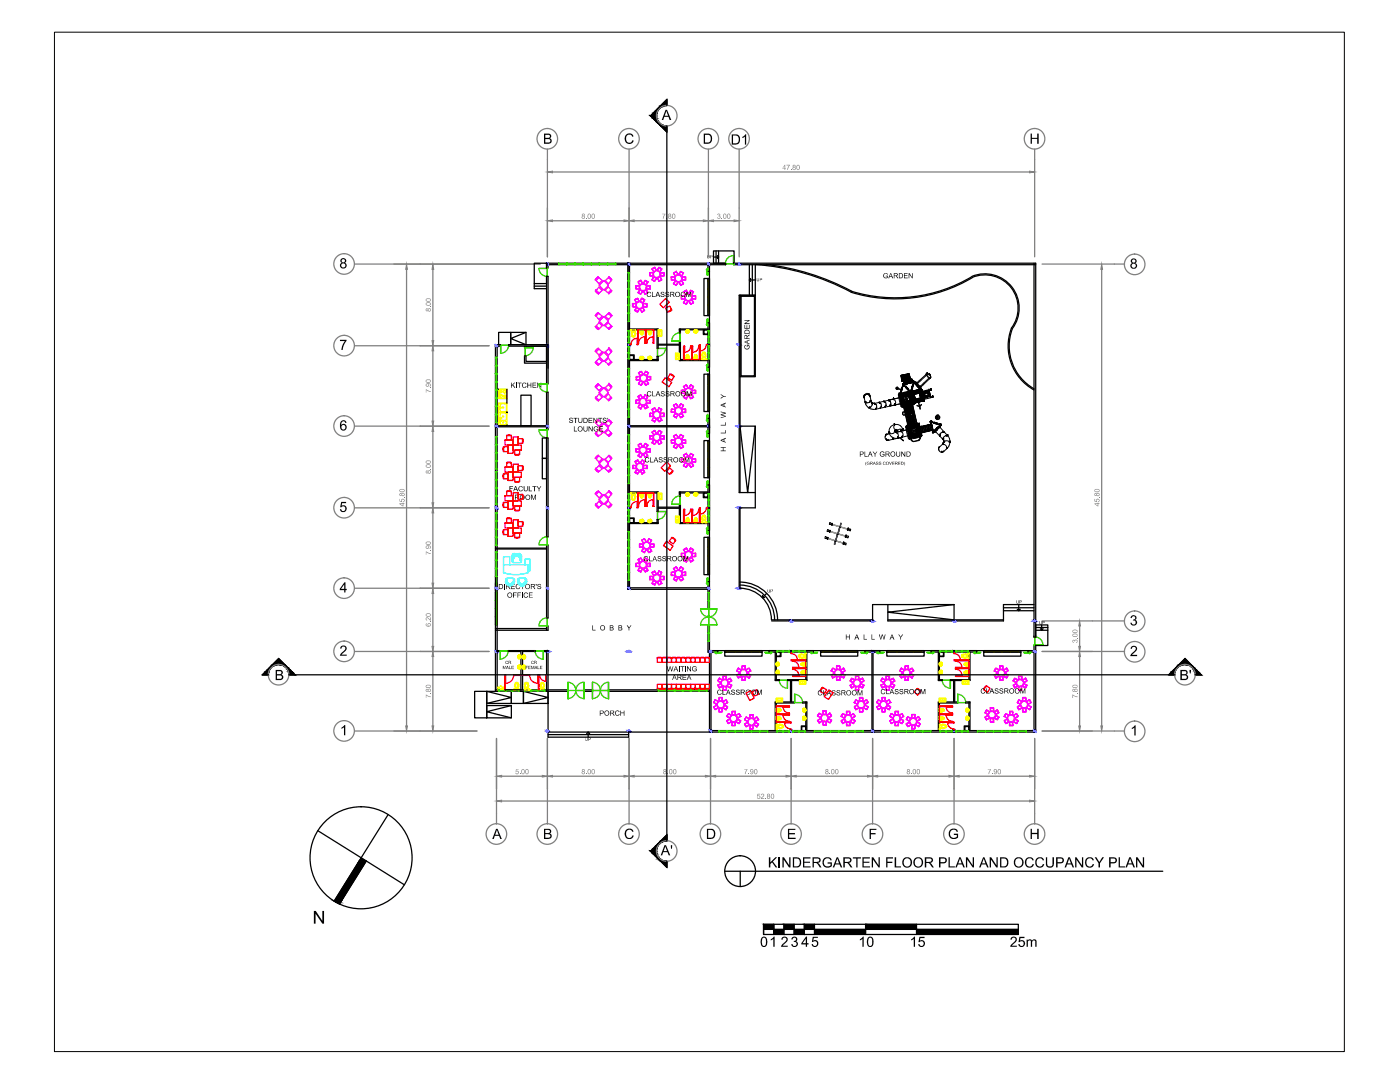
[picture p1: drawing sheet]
<svg xmlns="http://www.w3.org/2000/svg" width="279mm" height="216mm" viewBox="0 0 279 216" stroke-linecap="round" stroke-linejoin="round" font-family="sans-serif">
<!-- layer: draft -->
<g fill="#000">
<path d="M129.1 58.4l.3-.2a.34 .34 0 0 1 .5 .3h-.1a.37 .37 0 0 0-.6 .1 .37 .37 0 0 0 .2 .5l.5-.2-.3 .4a.53 .53 0 0 1-.5-.3 .53 .53 0 0 1 0-.6zM130.1 58.2h.1v.9h.6v.2h-.7zM131.9 58.3l.5-.1 .2 .3h-.2a.2 .2 0 0 0-.2-.2 .2 .2 0 0 0-.1 .3l.3 .1a.34 .34 0 0 1 .1 .5 .34 .34 0 0 1-.5 0l-.2-.3 .3 .2a.22 .22 0 0 0 .3 0 .22 .22 0 0 0-.2-.3 .3 .3 0 0 1-.3-.2 .3 .3 0 0 1 0-.3zM132.8 58.4l.2-.2a.34 .34 0 0 1 .5 .3h-.1a.27 .27 0 0 0-.2-.2 .27 .27 0 0 0-.3 .2l.4 .2a.31 .31 0 0 1 .2 .4 .31 .31 0 0 1-.5 .2l-.2-.2v-.2l.4 .2a.2 .2 0 0 0 .2-.2 .2 .2 0 0 0-.3-.1l-.3-.2zM137 58.2h.2l.3 .9 .3-.9h.2v1.1h-.2v-.9l-.3 .9h-.1l-.3-.9v.9h-.1zM102 76.4h.1v.5l.5-.5h.2l-.4 .4 .5 .6h-.3l-.3-.5-.2 .1v.4h-.1zM103 76.4h.1v1h-.1zM103.3 76.4h.8v.1h-.4v.9h-.1v-.9h-.3zM104.3 76.5l.2-.1h.3l.3 .2-.2 .1-.2-.3-.2 .1-.2 .5a.3 .3 0 0 0 .3 .3 .3 .3 0 0 0 .3-.3h.2l-.2 .3-.5 .1-.2-.4zM105.2 76.4h.2v.4h.5v-.4h.1v1h-.1v-.5h-.5v.5h-.2zM106.3 76.4h.7v.1h-.6v.3h.6v.1h-.6v.3h.6v.2h-.7zM107.2 76.4l.7 .8v-.8h.1v1l-.7-.8v.8h-.1z"/>
<path d="M129.2 78.2l.5-.2 .3 .3-.1 .1a.3 .3 0 0 0-.4-.2 .3 .3 0 0 0-.2 .3v.1a.3 .3 0 0 0 .2 .4 .3 .3 0 0 0 .4-.3l.1 .2-.2 .2-.5-.1-.2-.3zM130.2 78h.1v1l.5 .1h-.6zM131.9 78.2l.5-.2 .3 .3-.3-.1a.2 .2 0 0 0-.2-.1 .2 .2 0 0 0-.1 .2 .2 .2 0 0 0 .2 .2 .33 .33 0 0 1 .3 .5 .33 .33 0 0 1-.6 0l-.1-.2 .1-.1 .1 .2a.2 .2 0 0 0 .4 0 .2 .2 0 0 0-.2-.3l-.4-.1zM132.9 78.2l.4-.2 .3 .3h-.1a.22 .22 0 0 0-.3-.2 .22 .22 0 0 0-.2 .3 .22 .22 0 0 0 .3 .1l.3 .2a.4 .4 0 0 1-.3 .4 .4 .4 0 0 1-.5-.2l.2-.2a.28 .28 0 0 0 .2 .3 .28 .28 0 0 0 .3-.2l-.2-.2a.34 .34 0 0 1-.4-.4zM137 78h.2l.3 .9 .3-.9h.2v1.1h-.1v-.9l-.3 .9h-.2l-.2-.9v.9h-.2zM101.7 97h.7v.1h-.6v.3h.5v.2h-.5v.4h-.1zM103.5 97.2l.2-.2h.4l.2 .2-.1 .1a.36 .36 0 0 0-.5 0 .36 .36 0 0 0 0 .5 .36 .36 0 0 0 .5 0l.1-.1-.2 .3h-.4l-.3-.4zM104.5 97h.2v.6a.26 .26 0 0 0 .3 .3 .26 .26 0 0 0 .2-.3v-.6h.1v.9l-.2 .1-.5-.1zM105.5 97h.2v.9h.5v.1h-.7zM106 98.7h.2l.3 .9 .3-.9h.2v1h-.2v-.8l-.3 .8h-.1l-.3-.8v.8h-.1zM106.2 97h.8v.1h-.2v.9h-.2v-.9h-.4zM107.1 97h.2l.3 .5 .4-.5-.4 .6v.4h-.1v-.4z"/>
<path d="M128.7 91.5l.2-.2 .4-.1 .3 .3-.3-.1a.35 .35 0 0 0-.5 .4 .35 .35 0 0 0 .6 .1 .28 .28 0 0 1 0 .3 .28 .28 0 0 1-.3 .1l-.4-.3zM129.7 91.3h.2v.8h.5v.2h-.7zM131.6 91.3h.5l.1 .3-.1-.2a.2 .2 0 0 0-.3-.1 .2 .2 0 0 0 0 .3l.4 .2a.38 .38 0 0 1-.3 .5 .38 .38 0 0 1-.5-.4l.2 .2a.25 .25 0 0 0 .4 .1 .25 .25 0 0 0 .1-.4 .25 .25 0 0 0-.4 0 .27 .27 0 0 1-.2-.2 .27 .27 0 0 1 .1-.3zM132.4 91.4l.5-.2 .2 .1 .1 .3h-.2a.21 .21 0 0 0-.2-.3 .21 .21 0 0 0-.1 .3l.3 .1a.36 .36 0 0 1-.1 .6 .36 .36 0 0 1-.5-.3l.1-.1a.28 .28 0 0 0 .3 .2 .28 .28 0 0 0 .3-.2l-.6-.2zM136.6 91.3h.2l.3 .8 .3-.8h.2v1h-.2v-.9l-.3 .9-.3-.9v.9h-.2zM100.6 116.5h.1v1h-.1zM102 116.5h.7v.2h-.6v.3h.6v.1h-.6v.3h.7v.1h-.8zM102.4 118.2h.7v.1h-.5v.4h.4l-.4 .1v.4h-.2zM103.3 118.2h.7v.1h-.6v.4h.5l-.5 .1v.4h-.1zM103 116.7l.4-.2 .3 .1 .1 .2-.3-.2-.4 .1v.5l.3 .3 .4-.3-.1 .2-.1 .1h-.5l-.2-.4zM104.2 118.2h.1v1h-.1zM103.9 116.5h.8v.2h-.3v.8h-.1v-.8h-.4z"/>
<path d="M104.5 118.4l.3-.2 .6 .2-.2 .2-.1-.3h-.3l-.1 .2-.1 .4 .2 .2a.31 .31 0 0 0 .3 .1 .31 .31 0 0 0 .2-.3h.1l-.2 .3h-.5l-.2-.2zM105.6 118.2h.7v.1h-.6v.4h.5l-.5 .1v.4h.6h-.7zM106.9 116.5h.2l-.1 .4zM107.3 116.7l.2-.2a.34 .34 0 0 1 .5 .3h-.1a.21 .21 0 0 0-.3-.2 .21 .21 0 0 0-.1 .3l.2 .1a.34 .34 0 0 1 .2 .5 .34 .34 0 0 1-.5 0l-.2-.3 .2 .2a.25 .25 0 0 0 .3 .1 .25 .25 0 0 0 .1-.4l-.4-.1zM128.5 111.2l.5-.3 .3 .3-.1 .1a.36 .36 0 0 0-.5-.1 .36 .36 0 0 0-.1 .5 .36 .36 0 0 0 .5 .1l.3-.1-.3 .3-.5-.1zM129.5 111h.2v.9h.5v.1h-.7zM131.3 111h.5l.2 .2-.1 .1a.21 .21 0 0 0-.3-.3 .21 .21 0 0 0-.1 .4h.3a.33 .33 0 0 1 .1 .5 .33 .33 0 0 1-.5 .1l-.2-.2 .1-.1a.25 .25 0 0 0 .4 .3 .25 .25 0 0 0 0-.5h-.2a.27 .27 0 0 1-.3-.2 .27 .27 0 0 1 .1-.3zM132.2 111.1l.5-.2 .2 .2-.1 .2a.2 .2 0 0 0-.1-.3 .2 .2 0 0 0-.3 .1 .2 .2 0 0 0 .1 .3h.2a.35 .35 0 0 1 0 .6 .35 .35 0 0 1-.5-.2v-.1h.1l.1 .1a.21 .21 0 0 0 .3 .1 .21 .21 0 0 0 .1-.2 .21 .21 0 0 0-.3-.2l-.3-.1zM136.4 111h.2l.2 .8 .3-.8h.3v1h-.2v-.8l-.3 .8h-.1l-.3-.9v.9h-.1zM133.1 133h.1l.2 .8 .3-.8h.1l.3 .8 .2-.8h.1l-.3 1h-.1l-.2-.9-.3 .9h-.2zM135.5 133h.1v1h-.1zM135.8 133h.8v.1h-.3v.9h-.2v-.9h-.3z"/>
<path d="M136.2 134.6h.7v.2h-.6v.3h.6v.1h-.6v.3h.7v.2h-.8zM136.8 133h.1v1h-.1zM137.1 133h.2l.5 .8v-.8h.1v1l-.7-.8v.8h-.1zM138.2 133l.3-.1 .4 .1 .2 .2-.2 .1-.1-.3-.4 .1-.2 .5 .3 .2h.3l.1-.3h-.3v-.1h.5v.4l-.6 .2-.3-.2-.1-.5zM143.3 137.7l.5-.1 .2 .3h-.1a.35 .35 0 0 0-.5 0 .35 .35 0 0 0 0 .5 .35 .35 0 0 0 .5 0l.1-.1-.3 .4-.5-.2-.1-.4zM144.2 137.6h.1v.9h.5v.1h-.6zM146 137.7l.5-.1 .2 .3-.2-.1a.2 .2 0 0 0-.3-.1 .2 .2 0 0 0 0 .3l.3 .1 .2 .2v.2l-.3 .2-.3-.1-.2-.3 .3 .2a.21 .21 0 0 0 .2 0 .21 .21 0 0 0 .1-.3l-.5-.1zM146.9 137.7l.5-.1 .2 .3-.2-.1a.22 .22 0 0 0-.2-.1 .22 .22 0 0 0-.2 .3 .22 .22 0 0 0 .3 0v.1a.33 .33 0 0 1 .3 .5 .33 .33 0 0 1-.6 0l-.2-.3 .4 .2a.22 .22 0 0 0 .3-.2 .22 .22 0 0 0-.3-.1 .3 .3 0 0 1-.3-.2 .3 .3 0 0 1 0-.3zM151.1 137.6h.2l.2 .9 .3-.9h.2v1h-.1v-.8l-.3 .8h-.1l-.3-.8v.8h-.1zM163.3 137.9l.6-.2 .2 .3-.5-.2-.2 .4a.34 .34 0 0 0 .2 .5 .34 .34 0 0 0 .4-.3l.1 .1-.2 .2h-.5l-.2-.2zM164.3 137.7h.1v.9h.5v.2h-.6zM166 137.9l.6-.2 .1 .2-.1 .1a.2 .2 0 0 0-.2-.2 .2 .2 0 0 0-.2 .3l.6 .3-.2 .4-.5-.1-.1-.3 .3 .2a.2 .2 0 0 0 .3 0 .2 .2 0 0 0-.2-.3l-.3-.1z"/>
<path d="M167 137.8l.5-.1 .2 .3h-.2a.19 .19 0 0 0-.2-.2 .19 .19 0 0 0-.1 .3l.2 .1a.34 .34 0 0 1 .3 .5 .34 .34 0 0 1-.6 0l-.2-.3 .2 .1a.25 .25 0 0 0 .3 .2 .25 .25 0 0 0 .1-.3l-.5-.2zM171.1 137.7h.3l.2 .9 .3-.9h.2v1.1h-.1v-.9l-.3 .9h-.1l-.3-.9v.9h-.2zM175.9 137.6l.5-.1 .2 .3h-.1l-.1-.1a.37 .37 0 0 0-.5 .1 .37 .37 0 0 0 .1 .5 .37 .37 0 0 0 .5-.1h.2l-.2 .3h-.5l-.2-.3zM176.9 137.5h.1v.9h.5v.1h-.6zM178.6 137.6l.5-.1 .2 .3-.2-.1a.2 .2 0 0 0-.2-.1 .2 .2 0 0 0-.1 .3l.3 .1a.33 .33 0 0 1 .1 .5 .33 .33 0 0 1-.5 0l-.2-.3 .3 .2a.21 .21 0 0 0 .4-.1 .19 .19 0 0 0-.2-.2l-.1-.1a.29 .29 0 0 1-.3-.1 .29 .29 0 0 1 0-.3zM179.5 137.7l.4-.2a.2 .2 0 0 1 .2 0 .2 .2 0 0 1 0 .3 .2 .2 0 0 0-.3-.2 .2 .2 0 0 0 0 .3l.4 .1 .1 .3-.5 .2-.3-.3h.1l.1 .2a.23 .23 0 0 0 .3 0 .23 .23 0 0 0 0-.3l-.4-.1zM183.7 137.5h.2l.3 .9 .3-.9h.2v1h-.1v-.8l-.3 .8h-.2l-.3-.8v.8h-.1zM195.8 137.6l.4-.2a.22 .22 0 0 1 .3 0 .22 .22 0 0 1 0 .3l-.1-.2-.5 .1 .1 .6 .3 .1 .2-.3 .1 .1-.1 .2-.4 .1-.3-.2zM196.8 137.4h.1v.8h.5v.2h-.6zM198.5 137.5l.5-.1 .2 .3-.1-.1a.21 .21 0 0 0-.3-.2 .21 .21 0 0 0-.1 .3l.3 .1a.34 .34 0 0 1 .1 .6 .34 .34 0 0 1-.5-.2l-.1-.1 .1-.1 .1 .2a.21 .21 0 0 0 .4 .1 .2 .2 0 0 0-.2-.3l-.4-.3zM199.5 137.5l.5-.1 .2 .3-.2-.2a.23 .23 0 0 0-.3 0 .23 .23 0 0 0-.1 .3 .23 .23 0 0 0 .4 0l.3 .3-.2 .3-.6-.1-.1-.2 .1-.1a.26 .26 0 0 0 .3 .3 .26 .26 0 0 0 .3-.3l-.5-.1zM203.7 137.4h.2l.3 .8 .3-.8h.1v1h-.1v-.9l-.3 .9h-.1l-.3-.9v.9h-.1z"/>
<path d="M153.4 171.1h.3v1l1.1-1h.3l-.9 .8 .9 1.2h-.3l-.7-1-.4 .3v.7h-.3zM156.2 171.1h.2l1.1 1.6v-1.6h.3v2h-.3l-1.1-1.6v1.6h-.2zM160.3 171.1h1.4v.2h-1.2v.6h1.2v.3h-1.2v.7h1.3v.2h-1.5zM164.4 171.4l.4-.3h.9l.3 .5-.3 .1-.1-.3-.3-.1h-.5l-.3 .4-.1 .6 .4 .5 .6 .1 .4-.2v-.4h-.6v-.2h.8v.7l-.5 .3h-.6l-.4-.2-.3-.5v-.6zM170.2 171.1h1.6v.2h-.7v1.8h-.2v-1.8h-.7zM172.1 171.1h1.5v.2h-1.2v.6h1.1v.3h-1.1v.7h1.2v.2h-1.5zM174 171.1h.3l1 1.6v-1.6h.3v2h-.3l-1.1-1.6v1.6h-.2zM176.9 171.1h1.3v.2h-1.1v.6h1v.3h-1v.9h-.2zM178.5 171.1h.3v1.8h1v.2h-1.3zM189.3 171.1h.3v1.8h1v.2h-1.3zM192.8 171.1h.3l1 1.6v-1.6h.3v2h-.3l-1.1-1.6v1.6h-.2zM197.5 171.1h.3l1.1 1.6v-1.6h.2v2h-.3l-1-1.6v1.6h-.3z"/>
<path d="M204.8 171.4l.4-.3h.6l.4 .3 .1 .2-.3 .1-.1-.3-.6-.1-.3 .1-.2 .4 .1 .7 .3 .4h.5l.4-.5 .3 .1-.3 .5-.9 .1-.4-.3-.3-.5zM206.8 171.3l.4-.2h.6l.4 .2 .2 .3-.3 .1-.3-.4h-.6l-.3 .6v.6l.3 .3 .4 .1 .4-.2 .1-.3 .3 .1-.3 .5-.3 .1-.9-.1-.3-.6v-.7zM208.7 171.1h.3v1.3l.3 .5 .7-.2v-1.6h.3v1.4l-.3 .5-.7 .1-.4-.2-.2-.4zM214.6 171.1h.2l1.1 1.6v-1.6h.3v2h-.3l-1.1-1.6v1.6h-.2zM216.8 171.3l.4-.2h.6l.3 .2 .2 .3-.3 .1-.2-.3-.5-.1-.4 .2-.1 .4v.4l.3 .5 .5 .1 .3-.1 .1-.4 .3 .1-.3 .5-.8 .1-.4-.2-.3-.8zM218.5 171.1h.3l.6 .9 .6-.9h.3l-.8 1.1v.9h-.3v-.9zM223.3 171.1h.2v1.8h1v.2h-1.2zM226.7 171.1h.3l1.1 1.6v-1.6h.2v2h-.3l-1-1.6v1.6h-.3zM62.6 181.8h.4l1.3 2v-2h.4v2.5h-.4l-1.3-2v2h-.4z"/>
<path d="M131.2 58.2h.1l.5 1.1h-.2l-.1-.3h-.5v.3h-.2zM131.3 58.3l-.2 .5h.3z"/>
<path d="M133.8 58.2h.6a.28 .28 0 0 1 .2 .4 .28 .28 0 0 1-.3 .2l.3 .5h-.1l-.4-.5h-.2v.5h-.1zM133.9 58.4v.3l.5-.1v-.2z"/>
<path d="M134.7 58.7a.55 .55 0 0 1 1.1 0 .55 .55 0 0 1-1.1 0zM134.9 58.8a.4 .4 0 0 0 .8 0 .4 .4 0 0 0-.8 0z"/>
<path d="M135.8 58.7a.55 .55 0 0 1 1.1 0 .55 .55 0 0 1-1.1 0zM136 58.7a.37 .37 0 0 0 .7 0 .37 .37 0 0 0-.7 0z"/>
<path d="M131.3 78h.1l.4 1.1h-.2l-.1-.3h-.4l-.1 .3h-.2zM131.3 78.2l-.2 .5h.4z"/>
<path d="M133.8 78h.5a.3 .3 0 0 1 .3 .3 .3 .3 0 0 1-.2 .3l.3 .5h-.2l-.3-.5h-.3v.5h-.1zM133.9 78.2v.3h.3a.18 .18 0 0 0 .3-.1 .18 .18 0 0 0-.2-.2z"/>
<path d="M134.8 78.6a.51 .51 0 0 1 1 0 .51 .51 0 0 1-1 0zM134.9 78.6a.4 .4 0 0 0 .8 0 .4 .4 0 0 0-.8 0z"/>
<path d="M135.9 78.6a.51 .51 0 0 1 1 0 .51 .51 0 0 1-1 0zM136.2 78.2l-.2 .2v.4l.3 .2h.2l.2-.2v-.4l-.2-.2z"/>
<path d="M102.8 97h.2l.4 1h-.2l-.1-.3h-.4l-.3 .3zM102.9 97.1l-.2 .5h.4z"/>
<path d="M102.8 98.7h.5a.28 .28 0 0 1 .3 .3 .28 .28 0 0 1-.3 .3l.4 .4h-.2l-.3-.4h-.3v.4h-.1zM102.9 98.8v.4h.3a.17 .17 0 0 0 .2-.2 .17 .17 0 0 0-.2-.2z"/>
<path d="M103.7 99.2a.55 .55 0 0 1 1.1 0 .55 .55 0 0 1-1.1 0zM103.9 99.2a.4 .4 0 0 0 .8 0 .4 .4 0 0 0-.8 0z"/>
<path d="M104.8 99.2a.55 .55 0 0 1 1.1 0 .55 .55 0 0 1-1.1 0zM105 99.2a.4 .4 0 0 0 .8 0 .4 .4 0 0 0-.8 0z"/>
<path d="M130.8 91.3h.2l.4 1h-.2l-.1-.4h-.4l-.1 .4h-.2zM130.9 91.3l-.2 .5h.3z"/>
<path d="M133.4 91.3h.4a.28 .28 0 0 1 .4 .2 .28 .28 0 0 1-.3 .3l.4 .5h-.2l-.3-.5h-.3v.5h-.1zM133.5 91.3v.4h.3a.18 .18 0 0 0 .3-.2 .18 .18 0 0 0-.3-.2z"/>
<path d="M134.4 91.7a.52 .52 0 0 1 1 0 .52 .52 0 0 1-1 0zM134.5 91.8a.4 .4 0 0 0 .8 0 .4 .4 0 0 0-.8 0z"/>
<path d="M135.5 91.7a.5 .5 0 0 1 1 0 .5 .5 0 0 1-1 0zM135.7 91.4v.6l.4 .1 .2-.2v-.4z"/>
<path d="M99.6 116.5h.5l.3 .2v.5l-.2 .3h-.6zM99.7 116.7v.7h.4l.1-.6z"/>
<path d="M101 116.5h.5a.28 .28 0 0 1 .3 .3 .28 .28 0 0 1-.3 .3l.4 .4h-.2l-.3-.4h-.3v.4h-.1zM101.1 116.7v.3h.3a.18 .18 0 0 0 .3-.2 .17 .17 0 0 0-.3-.1z"/>
<path d="M101.2 118.8a.55 .55 0 0 1 1.1 0 .55 .55 0 0 1-1.1 0zM101.4 118.8a.38 .38 0 0 0 .7 0 .38 .38 0 0 0-.7 0z"/>
<path d="M104.8 117a.51 .51 0 0 1 1 0 .51 .51 0 0 1-1 0zM104.9 117.1a.4 .4 0 0 0 .8 0 .4 .4 0 0 0-.8 0z"/>
<path d="M105.9 116.5h.5a.28 .28 0 0 1 .4 .3 .28 .28 0 0 1-.3 .3l.3 .4h-.1l-.4-.4h-.2v.4h-.2zM106.1 116.7v.3l.5-.1v-.2z"/>
<path d="M130.6 111h.1l.4 1h-.1l-.1-.3h-.4l-.2 .3h-.1zM130.7 111.1l-.2 .5h.3z"/>
<path d="M133.2 111h.4a.28 .28 0 0 1 .4 .2 .28 .28 0 0 1-.3 .3l.4 .5h-.2l-.4-.5h-.2v.5h-.1zM133.3 111.1v.3h.3a.17 .17 0 0 0 .2-.2 .17 .17 0 0 0-.2-.1z"/>
<path d="M134.1 111.5a.5 .5 0 0 1 1 0 .5 .5 0 0 1-1 0zM134.4 111.2l-.1 .5 .1 .1a.38 .38 0 0 0 .5-.4 .38 .38 0 0 0-.5-.2z"/>
<path d="M135.2 111.5a.55 .55 0 0 1 1.1 0 .55 .55 0 0 1-1.1 0zM135.5 111.2l-.1 .4 .2 .2a.38 .38 0 0 0 .5-.2 .38 .38 0 0 0-.2-.4z"/>
<path d="M134.5 134.6h.1l.5 1.1h-.2l-.1-.4h-.4l-.1 .4h-.2zM134.6 134.7l-.2 .5h.4z"/>
<path d="M134.8 133h.1l.5 1h-.2l-.1-.4h-.5v.4h-.2zM134.9 133l-.2 .5h.3z"/>
<path d="M135.2 134.6h.5a.28 .28 0 0 1 .3 .3 .28 .28 0 0 1-.3 .3l.4 .5h-.2l-.3-.5h-.3v.5h-.1zM135.3 134.7v.4h.3a.18 .18 0 0 0 .3-.2 .18 .18 0 0 0-.2-.2z"/>
<path d="M137.4 134.6h.2l.4 1.1h-.1l-.2-.4h-.4l-.1 .4h-.1zM137.5 134.7l-.1 .5h.3z"/>
<path d="M145.3 137.6h.1l.4 1h-.1l-.1-.3h-.5l-.2 .3zM145.3 137.7l-.1 .5h.3z"/>
<path d="M147.8 137.6l.7 .1a.27 .27 0 0 1 .1 .3 .27 .27 0 0 1-.2 .2l.3 .4h-.1l-.4-.4h-.2v.4h-.2zM148 137.7v.4h.2a.18 .18 0 0 0 .3-.2 .18 .18 0 0 0-.2-.2z"/>
<path d="M148.8 138.1a.55 .55 0 0 1 1.1 0 .55 .55 0 0 1-1.1 0zM149 137.8v.2a.36 .36 0 0 0 .3 .5 .36 .36 0 0 0 .4-.5 .36 .36 0 0 0-.6-.2z"/>
<path d="M149.9 138.1a.55 .55 0 0 1 1.1 0 .55 .55 0 0 1-1.1 0zM150.1 138.1a.39 .39 0 0 0 .7 0 .39 .39 0 0 0-.7 0z"/>
<path d="M165.3 137.7h.2l.4 1.1-.3-.3h-.4l-.2 .3zM165.4 137.9l-.1 .4h.3z"/>
<path d="M167.9 137.7l.8 .1v.4l-.3 .1 .4 .5h-.2l-.3-.5h-.3v.5h-.1zM168 137.9v.3h.3a.18 .18 0 0 0 .3-.1 .18 .18 0 0 0-.2-.2z"/>
<path d="M168.9 138.3a.52 .52 0 0 1 1 0 .52 .52 0 0 1-1 0zM169.1 138v.5l.2 .2 .3-.1 .1-.3v-.3l-.3-.2z"/>
<path d="M170 138.2a.52 .52 0 0 1 1 0 .52 .52 0 0 1-1 0zM170.1 138.2a.4 .4 0 0 0 .8 0 .4 .4 0 0 0-.8 0z"/>
<path d="M177.9 137.5h.1l.5 1-.3-.3h-.4l-.3 .3zM178 137.6l-.2 .5h.4z"/>
<path d="M180.5 137.5h.6a.26 .26 0 0 1 .2 .3 .26 .26 0 0 1-.3 .2l.4 .5h-.2l-.3-.4h-.3v.4h-.1zM180.6 137.6v.4h.3a.17 .17 0 0 0 .2-.2 .17 .17 0 0 0-.2-.2z"/>
<path d="M181.5 138a.52 .52 0 0 1 1 0 .52 .52 0 0 1-1 0zM181.6 138a.37 .37 0 0 0 .7 0 .37 .37 0 0 0-.7 0z"/>
<path d="M182.6 138a.51 .51 0 0 1 1 0 .51 .51 0 0 1-1 0zM182.7 138a.37 .37 0 0 0 .7 0 .37 .37 0 0 0-.7 0z"/>
<path d="M197.9 137.4h.1l.4 1h-.1l-.2-.3h-.4l-.2 .3zM197.9 137.5l-.1 .5h.3z"/>
<path d="M200.4 137.4h.5a.28 .28 0 0 1 .3 .2 .28 .28 0 0 1-.3 .3l.4 .5h-.1l-.3-.4h-.3v.4h-.2zM200.6 137.5v.3h.3a.18 .18 0 0 0 .2-.1 .18 .18 0 0 0-.2-.2z"/>
<path d="M201.4 137.9a.52 .52 0 0 1 1 0 .52 .52 0 0 1-1 0zM201.5 137.9a.4 .4 0 0 0 .8 0 .4 .4 0 0 0-.8 0z"/>
<path d="M202.5 137.9a.51 .51 0 0 1 1 0 .51 .51 0 0 1-1 0zM202.6 137.9a.4 .4 0 0 0 .8 0 .4 .4 0 0 0-.8 0z"/>
<path d="M158.2 171.1h1.1l.4 .2 .2 .5v.6l-.4 .6-.2 .1h-1.1zM158.5 171.3v1.6l.9-.2 .2-.5-.1-.6-.3-.3z"/>
<path d="M162.2 171.1h1l.5 .2v.6l-.5 .3 .7 .9h-.3l-.7-.9h-.5v.9h-.2zM162.4 171.3v.7l1-.1a.33 .33 0 0 0 .1-.4 .33 .33 0 0 0-.4-.2z"/>
<path d="M167 171.1h.2l.9 2h-.3l-.3-.6h-.8l-.2 .6h-.3zM167.1 171.3l-.3 1h.7z"/>
<path d="M168.3 171.1h1.1l.5 .2v.6l-.5 .3 .7 .9h-.3l-.7-.9h-.5v.9h-.3zM168.6 171.3v.7l.8-.1a.33 .33 0 0 0 .2-.4 .33 .33 0 0 0-.4-.2z"/>
<path d="M180.3 171.3l.4-.2h.6l.5 .2 .2 .4v.6l-.4 .7-.8 .1-.6-.4-.1-.9zM180.6 171.4l-.3 .7 .2 .5 .4 .3 .6-.1 .2-.4-.1-.9-.4-.2z"/>
<path d="M182.3 172.1a1.02 1.02 0 0 1 2 0 1.02 1.02 0 0 1-2 0zM182.9 171.4l-.3 .4v.7l.4 .4h.5l.4-.5v-.8l-.5-.3z"/>
<path d="M184.6 171.1h1.1l.4 .2 .1 .6-.6 .3 .2 .1 .6 .8h-.4l-.7-.9h-.4v.9h-.3zM184.9 171.3v.7l.7-.1a.33 .33 0 0 0 .3-.3 .33 .33 0 0 0-.4-.3z"/>
<path d="M187.4 171.1h1.2l.4 .4-.1 .4-.2 .3-1 .1v.8h-.3zM187.7 171.3v.7h.5a.38 .38 0 0 0 .5-.3 .38 .38 0 0 0-.5-.4z"/>
<path d="M191.5 171.1h.2l.9 2h-.3l-.3-.6h-.8l-.2 .6h-.3zM191.6 171.3l-.4 1h.7z"/>
<path d="M196.2 171.1h.3l.8 2h-.3l-.2-.6h-.9l-.2 .6h-.3zM196.3 171.3l-.3 1h.7z"/>
<path d="M199.6 171.1h1.1l.4 .3 .1 1-.4 .6-1.2 .1zM199.8 171.3v1.6l1-.2 .2-.5-.1-.6-.4-.3z"/>
<path d="M202.6 171.4l.4-.3h.6l.5 .3 .2 .8-.4 .8-.8 .1-.5-.2-.3-.5v-.6zM202.8 171.4l-.2 .5 .1 .7 .5 .3 .5-.1 .3-.4-.1-.8-.4-.3z"/>
<path d="M210.8 171.1h1.2l.3 .4v.4l-.2 .3-1 .1v.8h-.3zM211.1 171.3v.7h.7a.36 .36 0 0 0 .2-.5 .36 .36 0 0 0-.4-.2z"/>
<path d="M213.2 171.1h.3l.9 2h-.3l-.3-.6h-.8l-.2 .6h-.3zM213.4 171.3l-.4 1h.7z"/>
<path d="M221.3 171.1h1.2l.4 .4v.4l-.2 .3-1.1 .1v.8h-.3zM221.6 171.3v.7h.8a.36 .36 0 0 0 .2-.5 .36 .36 0 0 0-.4-.2z"/>
<path d="M225.4 171.1h.3l.8 2h-.3l-.2-.6h-.9l-.2 .6h-.3zM225.5 171.3l-.3 1h.7z"/>
</g>
<path d="M155.5 171.1v2" fill="none" stroke="#000" stroke-width=".3"/>
<g fill="#000" stroke="#000" stroke-width=".2">
<path d="M66.7 179.8h1.4l-.2 .3zM72.1 171.2l1 .6h-1.4z"/>
<path d="M71.7 171.8l-5 8h1.4zM71.7 171.8h1.4l-5 8z"/>
<path d="M66.7 179.8l.5 .3h.7zM67.2 180.1h.7l-.1 .3z"/>
</g>
<!-- layer: 0 -->
<g fill="none" stroke="#000" stroke-width=".25">
<path d="M141.3 55.6h.3M141.3 54.1h.3M141.3 63h.3M141.3 64.4h.3M141.3 74.7h.3M141.3 73.3h.3M141.3 82.1h.3M141.3 83.5h.3M141.3 87.9h.3M141.3 86.5h.3M141.3 95.3h.3M141.3 96.8h.3"/>
<path d="M141.3 107.2h.3M141.3 105.8h.3M141.3 114.7h.3M141.3 116.1h.3M94.7 138h2.4v5.2h-2.4zM97.1 138h5v2.4h-5zM97.1 138l5 1.2-5 1.2M102.1 138h2.4v2.4h-2.4zM104.5 138h4.9v2.4h-4.9zM104.5 138l4.9 1.2-4.9 1.2M143.2 129.8v.3M145.1 129.8v.3"/>
<path d="M152.1 129.8v.3M153.5 129.8v.3M162.3 129.8v.3M163.8 129.8v.3M171.2 129.8v.3M172.6 129.8v.3M175.6 129.8v.3M177 129.8v.3M184.4 129.8v.3M185.8 129.8v.3M194.9 129.8v.3M196.3 129.8v.3"/>
<path d="M203.7 129.8v.3M205.2 129.8v.3M97.1 140.8h5v2.4h-5zM102.1 140.8l-5 1.2 5 1.2M73.1 171.8l-5.4 8.7M77.5 162.5l-10.8 17.3"/>
</g>
<!-- layer: draft -->
<g fill="none" stroke="#000" stroke-width=".25">
<path d="M101.2 77.7v2.8M104 78.9h2v6h-2zM101.2 82.3h.1M101.2 84.8v.1M140.4 98.4v.9h.9M140.5 98.4h.8v.8h-.8zM125.6 103.4h.8v.9h-.8zM125.6 103.4h1v.9M63.4 165.8l17.3 10.8"/>
<circle cx="72.1" cy="171.2" r="10.2"/>
</g>
<!-- layer: WALL -->
<g fill="none" stroke="#000" stroke-width=".25">
<path d="M109.1 52.8h35.7M109.1 55.1v21.5M109.4 52.5v1M109.4 55.1v21.5M125.3 52.5v65.1M125.6 52.5v13.1M141.3 52.5v1.6M141.3 55.6v7.4M141.6 52.5v1.6M141.6 55.6v7.4M144.8 52.5h-35.7v1M146.4 52.5h60.3v74.6"/>
<path d="M146.4 52.8h60.3M147.7 58.9v39.4M149.5 52.8v6.1M150.1 52.8v6.1M150.7 52.8v6.1h-3.2v39.4h3.2M206.4 52.5v74.6M98.9 69.1h1.1M99.2 68.8v68.9M99.2 77.7h.3M99.9 68.8h-1v69.2h14.4M101.5 69.1h7.6M101.5 68.8h7.6"/>
<path d="M104.7 71v1.5h4.4M104.7 69.1v.3M105 69.4v-.3h4.1v3h-4.1v-1.1M105.9 68.8h3.5v4.7M109.1 78.2v7.6M109.1 78.3h.3v7.5M125.6 72v26.2h5.7M125.6 65.8v5.9M141.3 64.4v8.9M141.3 74.7v7.4M141.6 64.4v8.9M141.6 74.7v7.4"/>
<path d="M98.9 84.9h10.2M98.9 85.2h10.2M109.1 87.4h.3v19.7h-.3zM125.3 84.9h16.3M125.3 85.2h16.3M131.3 98.4h-5.7v5.9h5.7M135.6 98.2h5.7M135.6 98.4h5.7M141.3 83.5v3M141.3 87.9v7.4M141.3 96.8v9M141.6 83.5v3"/>
<path d="M141.6 87.9v7.4M141.6 96.8v9M147.7 85h3l-1.5 13.3zM150.7 85v16.3h-3v16.1M98.9 109.4h10.2M98.9 109.5h10.2M109.1 108.7v14.6h.3v-14.6M125.3 101.3v16.3h16.3M125.3 117.3h16.3M131.1 103.7h.2M131.3 104.5h-5.7v13.1M135.6 104.3h5.7"/>
<path d="M135.6 104.5h5.7M141.3 107.2v7.5M141.3 116.1v5.4M141.6 107.2v7.5M141.6 116.1v5.4M147.5 101.1v16.3M98.9 137.7h14.4M98.9 125.4h10.2M109.1 124.9v.9M109.1 130v8M109.4 130.2v-.4v17.3h16.1M109.4 124.9v.9h-10.5"/>
<path d="M116.5 138h1.8M116.5 137.7h1.8M121.5 138h20.1M121.5 137.7h20.1M141.3 123.1h.1M141.3 124.7v5.4h1.9M141.6 123.1h.1M141.6 129.8h1.6M141.6 124.7v21.4M141.9 129.8v16.3M144.6 129.8h7.5M144.6 130.1h7.5"/>
<path d="M153.5 129.8h8.8M153.5 130.1h8.8M154 123.9h20.4M163.8 129.8h7.4M163.8 130.1h7.4M172.6 129.8h3M172.6 130.1h3M174 129.8v16.3M174.2 129.8v16.3M177 129.8h7.4M177 130.1h7.4M177.2 122.2l13.2-1.6v3.1z"/>
<path d="M177.2 123.7h23.1M177.2 120.6v3.3h23.1v-3.3h6.1M185.8 129.8h9.1M185.8 130.1h9.1M190.4 120.6h-16.3v3.1h-20.1M196.3 129.8h7.4M196.3 130.1h7.4M200.3 121.3h6.1M200.3 121.9h6.1M205.2 129.8h1.5M205.2 130.1h1.5M206.3 123.9h.4"/>
<path d="M206.4 123.7h.3M206.4 128.7v17.4M206.7 128.7v17.4h-97.5M109.4 146.6h16.1M141.6 145.8h65.1"/>
</g>
<!-- layer: doors -->
<g fill="none" stroke="#37dd00" stroke-width=".25">
<path d="M141 53.8v-.1v1.1M141 53.7l.2 .1M141.2 53.5l.1 1.4zM98.9 79.5h.3M98.9 77.9h.3M98.9 79.4h.3M98.9 76.3h.3M98.9 77.8h.3M98.9 74.6h.3M98.9 76.2h.3M98.9 76.1h.3M99 74.6v1.5"/>
<path d="M99 76.3v1.5M99 77.9v1.5M99 79.5v1.5M99.2 79.4h-.3h.3M99.2 77.8h-.3h.3M99.2 76.2h-.3h.3M99.2 74.6h-.3h.3M107.6 76.6a1.63 1.63 0 0 0 1.6 1.6M107.6 76.6h1.8M107.6 76.7h1.6M109.2 76.6v1.7M141 64.7v.2l.2-.2"/>
<path d="M141 73v-.2v1.1M141 63.7v1.2M141 72.8l.2 .2M141.2 63.6l.1 1.4zM141.2 72.6l.1 1.5zM98.9 99h.3M98.9 97.4h.3M98.9 98.9h.3M98.9 95.8h.3M98.9 97.3h.3M98.9 94.2h.3M98.9 95.7h.3"/>
<path d="M98.9 92h.3M98.9 93.6h.3M98.9 93.5h.3M98.9 90.4h.3M98.9 91.9h.3M98.9 88.8h.3M98.9 90.3h.3M98.9 87.2h.3M98.9 88.7h.3M98.9 82.8h.3M98.9 84.4h.3M98.9 84.3h.3"/>
<path d="M98.9 81.1h.3M98.9 82.7h.3M98.9 81h.3M99 81.1v1.6M99 82.8v1.5M99 87.2v1.5M99 88.8v1.5M99 90.4v1.5M99 92v1.5M99 94.2v1.5M99 95.8v1.5M99 97.4v1.5"/>
<path d="M99 99v1.6M99.2 99h-.3h.3M99.2 97.4h-.3h.3M99.2 95.7h-.3h.3M99.2 94.1h-.3h.3M99.2 92h-.3h.3M99.2 90.3h-.3h.3M99.2 88.7h-.3h.3M99.2 87.1h-.3h.3M99.2 82.7h-.3h.3M99.2 81.1h-.3h.3M107.6 85.8a1.63 1.63 0 0 0 1.6 1.6"/>
<path d="M107.6 85.8h1.8M107.6 85.8h1.6M109.2 85.8v1.6M141 83.8v.2l.2-.2M141 97.1v.1l.2-.1M141 86.2v-.2v1.2M141 82.8v1.2M141 96v1.2M141 86l.2 .2M141.2 82.7l.1 1.4zM141.2 85.9l.1 1.4zM141.2 96l.1 1.4z"/>
<path d="M98.9 119.8h.3h-.3v1.6M98.9 118.2h.3h-.3v1.6M98.9 119.9h.3M98.9 118.3h.3M98.9 119.7h.3M98.9 115h.3M98.9 116.3v1.6M98.9 115.1h.3M98.9 116.7h.3M98.9 116.6h.3M98.9 113.5h.3M98.9 111.9h.3"/>
<path d="M98.9 113.4h.3M98.9 110.2h.3M98.9 111.8h.3M98.9 111.7h.3M98.9 107.3h.3M98.9 108.9h.3M98.9 108.8h.3M98.9 105.6h.3M98.9 107.2h.3M98.9 104h.3M98.9 105.5h.3M98.9 102.4h.3"/>
<path d="M98.9 103.9h.3M98.9 100.6h.3M99 102.4v1.5M99 104v1.5M99 105.6v1.6M99 107.3v1.5M99 110.2v1.5M99 111.9v1.5M99 113.5v1.5M99 115.1v1.5M99 118.3v1.4M99 119.9v1.5"/>
<path d="M99.2 119.8v1.6h-.3M99.2 118.2v1.6h-.3M99.2 113.4h-.3h.3M99.2 111.8h-.3h.3M99.2 110.2h-.3h.3M99.2 107.2h-.3h.3M99.2 105.6h-.3h.3M99.2 104h-.3h.3M99.2 102.3h-.3h.3M99.2 116.3v1.6M107.6 108.7h1.8M109.2 107.1a1.63 1.63 0 0 0-1.6 1.6"/>
<path d="M109.2 107.1v1.6M131.1 102.1h1.8h-1.7M131.2 102.1v1.6a1.63 1.63 0 0 0 1.6-1.6M141 116.4v.1l.2-.1M141 105.5v-.1v1.1M141 115.4v1.1M141 105.4l.2 .1M141.2 105.2l.1 1.4zM141.2 115.3l.1 1.4zM98.9 123.1h.3h-.3v1.6M98.9 121.4h.3h-.3v1.7M98.9 123.1h.3"/>
<path d="M98.9 124.7h.3M98.9 121.5h.3M98.9 123h.3M98.9 121.4h.3M99 121.5v1.5M99 123.1v1.6M99.2 123.1v1.6h-.3M99.2 121.4v1.7h-.3M107.6 124.9h1.8M107.6 124.9h1.6M109.2 123.3a1.63 1.63 0 0 0-1.6 1.5M109.2 123.3v1.6"/>
<path d="M113.3 136.1a1.63 1.63 0 0 1 1.6 1.7M113.4 137.8l-.1 1.6v-3.2v1.6h3.3M114.9 137.8a1.63 1.63 0 0 1-1.6 1.6M114.9 137.8a1.63 1.63 0 0 0 1.6 1.6M116.5 136.1a1.63 1.63 0 0 0-1.6 1.7M116.5 139.4h.1M116.5 136.2h.1M116.5 136.2l.1 3.2M118.2 137.8h3.3M118.2 139.4h.1M118.2 136.2h.1M118.3 136.1a1.63 1.63 0 0 1 1.5 1.7"/>
<path d="M118.3 136.2l-.1 3.2M119.8 137.8a1.63 1.63 0 0 0 1.6 1.6M119.8 137.8a1.63 1.63 0 0 1-1.5 1.6M121.4 136.2l.1 3.2zM121.4 136.1a1.63 1.63 0 0 0-1.6 1.7M142.6 130.2h1.4zM142.9 130.2l-.1 .2M143.9 130.4h-1.1l.1 .1M152.7 130.2h1.4zM152.8 130.4h1.2M153.8 130.2l.2 .2-.2 .1M161.7 130.2h1.4z"/>
<path d="M162 130.2l-.1 .2M163.1 130.4h-1.2l.1 .1M171.8 130.2h1.4zM171.9 130.4h1.2M172.9 130.2l.2 .2-.2 .1M174.9 130.2h1.5zM175.3 130.2l-.2 .2M176.3 130.4h-1.2l.2 .1M185 130.2h1.5zM185.2 130.4h1.1M186.1 130.2l.2 .2-.2 .1M194.3 130.2h1.4z"/>
<path d="M194.6 130.2l-.2 .2M195.6 130.4h-1.2l.2 .1M204.3 130.2h1.5zM204.5 130.4h1.1M205.4 130.2l.2 .2-.2 .1"/>
</g>
<!-- layer: furnitures -->
<g fill="none" stroke="#f00" stroke-width=".25">
<path d="M125.7 68.7h.2M125.7 68.8h.2M132.8 61.5l.9-.4 .4 .8-.4 .3-.5 .1zM133.7 74.7l.4 .2 .4 .3M134 61.7l-.4 .3-.5 .1M134.5 75.1l-.3-.3-.5-.2-.4 .8 .8 .5 .4-.8M141 68.8h.2M141 68.9h.2M100.5 89.1h.9v1h-.9l-.1-.5zM100.5 94.6h.9v.9h-.9l-.1-.5zM100.6 89.2l-.1 .4 .1 .5M100.6 94.6l-.1 .4 .1 .5"/>
<path d="M100.8 98.9h1.6v1h-1.6zM100.8 87.8h1.6v1h-1.6zM100.8 93.2h1.6v1h-1.6zM101.1 98l.5-.1 .4 .1 .1 .9h-1v-.9M101.1 92.3l.5-.1 .4 .1 .1 .9h-1v-.9M101.1 98.2l.5-.2 .4 .2M101.1 87l.5-.1 .4 .1M101.1 92.4l.5-.1 .4 .1M101.1 86.9v.9h1v-.9M101.4 99.9h1v1.7h-1zM101.4 88.8h1v1.7h-1zM101.4 94.2h1v1.7h-1z"/>
<path d="M102 86.9l-.4-.1-.5 .1M102.4 98.3h1v1.6h-1zM102.4 99.9h1.6v1.1h-1.6zM102.4 87.2h1v1.6h-1zM102.4 88.8h1.6v1h-1.6zM102.4 92.6h1v1.6h-1zM102.4 94.2h1.6v1h-1.6zM102.7 90.7l.5 .1 .5-.1M102.7 96.1l.5 .2 .5-.2M102.7 90.6l.5 .1 .4-.1M102.7 96l.5 .1 .4-.1M102.7 90.7v-.9h1v.9"/>
<path d="M102.7 96.1v-.9h1v.9M104.2 98.6l.1 .5-.1 .5M104.2 87.5l.1 .5-.1 .4M104.2 92.9l.1 .5-.1 .5M104.3 98.7h-.9v.9h.9M104.3 87.5h-.9v1h.9M104.3 92.9h-.9v1h.9M104.3 98.6l.1 .5-.1 .5M104.3 87.5l.1 .5-.1 .5M104.3 92.9l.1 .5-.1 .5M127.3 98.4v2.8h-.1M127.4 98.4l.1 2.5"/>
<path d="M128.7 99.7a1.21 1.21 0 0 0-1.2 1.3M128.7 99.8v1.2h.4h-.3M128.8 98.4v2.5h-.1M128.9 98.4v2.5M130.3 99.7a1.21 1.21 0 0 0-1.2 1.3M130.3 99.8l.1 1.2M130.4 98.4l-.1 2.5M134.2 93.9l-.2 .4-.5 .2M134.3 94l-.3 .4-.4 .2-.6-.5 .7-.7 .6 .6M100.5 100.2l-.1 .5 .1 .5M100.5 100.3h.9v.9h-.9M100.5 105.7h.9v1h-.9l-.1-.5 .1-.5"/>
<path d="M100.6 100.2l-.1 .5 .1 .5M100.6 105.7l-.1 .5 .1 .4M100.8 104.3h1.6v1.1h-1.6zM101.1 103.4l.5-.1 .4 .1 .1 .9h-1v-.9M101.1 103.6l.5-.2 .4 .2M101.4 105.4h1v1.6h-1zM102.4 103.7h1v1.7h-1zM102.4 105.4h1.6v1h-1.6zM102.7 101.8l.5 .2 .5-.2M102.7 107.3l.5 .1 .5-.1M102.7 101.7l.5 .1 .4-.1M102.7 107.1l.5 .2 .4-.2"/>
<path d="M102.7 101.8v-.8h1v.8M102.7 107.3v-.9h1v.9M104.2 104.1l.1 .4-.1 .5M104.3 104.1h-.9v.9h.9M104.3 104l.1 .5-.1 .5M125.7 101.2h.2M127.1 100.1a1.21 1.21 0 0 0-1.2 1.2h-.2M127.5 101l-.1 .3h-.2M128.9 100.9v-2.5h-1.6v2.6M128.9 100.9h.2M130.5 100.9v-2.5h-1.6v2.6M134 107.3l.4 .2 .3 .4"/>
<path d="M134.1 107.2l.4 .2 .3 .4M134.1 107.3l-.6 .7 .9 .5 .5-.7M136.4 101.6h.1M136.6 102.9v-1.3h-.2v2.7M136.6 101.8h-.1v2.5M137.8 101.6a1.21 1.21 0 0 1-1.2 1.3M137.8 101.8h.2M138 101.6v2.7h-1.6v-2.5M138 101.8v2.5M138.2 101.6h-.4h.4v1.3M138.2 101.8v2.5M139.4 101.6a1.21 1.21 0 0 1-1.2 1.3"/>
<path d="M139.5 101.8l.1 2.5M139.7 101.6v2.7h-1.7v-2.5M139.8 101.4l-.1 2.9M141 101.3a1.21 1.21 0 0 1-1.3 1.3l.1-1.3h-.2l-.1 .3M141 101.3h.2M141 101.4h.2M131.2 131.3v.9h1v-.9v.9h.9v-.9M131.2 137.4v-.8h1v.8v-.8h.9v.8v-.8h.9v.8v-.8h1v.8v-.8h.9v.8v-.8h.9v.8M131.2 137.4l.5 .1 .4-.1M131.2 137.3l.5 .1 .4-.1 .5 .1 .5-.1 .4 .1 .5-.1 .5 .1 .5-.1 .4 .1 1.4-.1M132.1 131.4l-.5-.1-.4 .1M132.1 137.4l.5 .1 .5-.1 .4 .1 2.4-.1"/>
<path d="M133.1 131.3l-1.5-.2-.5 .2M133.1 131.3v.9h.9v-.9M134 131.3l-.5-.2-.5 .2M134 131.3v.9h1v-.9v.9h.9v-.9M135.9 137.4l.5 .1 2.3-.1M135.9 131.3l-1.4-.2-.5 .2M135.9 131.3v.9h.9v-.9M136.8 131.4l-.4-.1-.5 .1-.5-.1-.4 .1-.5-.1-.5 .1-1.4-.1-.5 .1M136.8 131.3l-.4-.2-.5 .2M136.8 131.3v.9h1v-.9M136.9 137.3l.4 .1 .5-.1 .5 .1 1.4-.1M136.9 137.4l-.1-.8h1v.8v-.8h1v.8v-.8h.9v.8v-.8h1v.8v-.8h.9v.8"/>
<path d="M137.8 131.3l-.5-.2-.4 .2M137.8 131.3v.9h1v-.9M138.7 137.4l.5 .1 2.4-.1M138.7 131.3l-.4-.2-.5 .2M138.8 131.3v.9h.9v-.9M139.7 131.4l-.5-.1-1.4 .1-.5-.1-.4 .1M139.7 131.3l-.5-.2-.5 .2M139.7 137.3l.5 .1 1.4-.1M139.7 131.3v.9h1v-.9M140.7 131.3l-.5-.2-.5 .2M140.7 131.3l.4-.2 .5 .2v.9h-.9zM141.6 131.4l-1.4-.1-.5 .1"/>
<path d="M150.8 137.7l.4 .4v.4M150.9 137.7l-.8 .3 .5 .9 .8-.4M151 137.6l.3 .4 .1 .5M164.2 137.1l-.4 .4-.1 .5M164.2 137.2l.8 .4-.5 .9-.8-.5M164.3 137.2l-.4 .3-.1 .5M183 137.5l.4 .2 .2 .4M183.1 137.4l.4 .2 .3 .4-.7 .7-.7-.7 .7-.6M196.3 137.6l.2-.4 .4-.4 .7 .6-.6 .8-.7-.6M197 136.9l-.4 .3-.2 .5M190.4 145.5v.2M190.5 145.5v.2"/>
</g>
<g fill="none" stroke="#0ff" stroke-width=".25">
<path d="M100.5 114.3l1.4 .3 1.4 .1 2.1-.4M100.5 112.7h4.3M101.1 115.5v.1M101.1 116a.7 .7 0 0 0 .7 .5 .7 .7 0 0 0 .6-.5 .65 .65 0 0 1-.6 .7 .65 .65 0 0 1-.7-.7zM101.2 115.6v.5M101.7 112.7v-1.6h-1.2v3.2M102.2 111.1l.3 .3-.2 .8M102.2 110.9v.2M102.2 111.1v.9M102.2 112h.1M102.2 111l.1 .1M102.3 112.3h1.6"/>
<path d="M102.4 111.9l-.1 .1M102.4 115.6v-.2h-1.2l-.3 .2v.5M102.5 115.6v.5M102.5 115.5h.1a.94 .94 0 0 1-.5 1.4 .94 .94 0 0 1-1.2-.9M102.6 111.3l-.1 .2M102.7 110.4l-.5 .3v.2M102.7 110.6l-.5 .4M102.7 110.6h.9M102.7 110.5h.9M102.7 111.1h-.4M102.9 111l-.4 .3M102.9 111l.6 .1 .2 .2"/>
<path d="M103.3 115.6v.5M103.3 111l.2 .1M103.3 115.5v.1M103.4 111l-.7 .1M103.4 115.5h.1M103.5 115.5v.6M103.5 111.1h.4M103.5 116a.66 .66 0 0 0 .7 .7 .66 .66 0 0 0 .6-.7M103.5 116a.7 .7 0 0 0 .7 .5 .7 .7 0 0 0 .6-.5M103.5 110.7l.5 .3M103.6 110.4l.2 .1 .2 .4M103.6 110.6l.4 .4"/>
<path d="M103.6 110.6h-.6a.6 .6 0 0 0-.8 .4M103.6 115.4l-.1 .1M103.6 115.4h1.2M103.7 111.3l.1 .2M103.8 111.7l.1 .2M103.9 111.9l.1 .1M103.9 111.9v.3M104 111l-.1 .1M104 112h.1M104.1 110.9l-.4 .4 .1 .4M104.1 111.1h.1M104.1 111.1v.9"/>
<path d="M104.8 115.4l.1 .1M105 115.5l.1 .1M105 115.5l-.2 .1v.5M105.1 115.6a.95 .95 0 0 1-.6 1.3 .95 .95 0 0 1-1.2-.9M105.4 113.9v-1.2h-.6v-1.1h.9v2.3h-.3v.4"/>
</g>
<!-- layer: SQw -->
<g fill="none" stroke="#ff0" stroke-width=".25">
<path d="M99.5 77.7h1.7v1.8h-1.7zM99.6 77.8v.2M99.6 78.1v.2M99.6 78.9v.2M99.6 79.2v.2M99.6 77.7v1.8M99.7 78.1h.2M99.7 79.1h.2M100 77.9v.1M100 78.3v.1M100 78.8v.1M100 79.2v.2"/>
<path d="M100.1 78.1h.1M100.2 79.1h.2M100.4 78.1h.2M100.6 79.1h.1M100.7 77.8v.2M100.7 78.3v.1M100.8 78.8v.1M100.8 79.2v.1M100.9 78.1h.1M100.9 79.1h.1M99.5 82.2l.1 .1M99.5 84.7l.1 .1"/>
<path d="M99.5 80.5v1.7M99.5 82.4v2.3M99.6 82.3l-.1 .1M99.6 82.3h1.5M99.6 84.9h1.5M99.6 81.3v.2M99.7 83.6h.1M99.7 83.6l.3 .2M99.7 83.4v.1M99.7 81.3h.5l-.5 .2M99.7 83.5l.4-.2-.2 .3M99.8 81.5v.4l.2 .3"/>
<path d="M99.8 82.7v.7M100 80.5l-.2 .3v.5M100 82.4l-.2 .2M100 84l-.1 .1-.1 .4 .2 .2M100.1 80.5h.8M100.1 82.2h.8M100.1 82.4h.8M100.1 83.9h.8M100.1 84h.8M100.1 84.7h.8M100.8 80.5l.3 .3v1.1l-.3 .3M100.8 82.4l.3 .2"/>
<path d="M100.8 84l.3 .3-.1 .3-.2 .1M101.1 80.4l.1 .1v1.7l-.1 .1 .1 .1M101.1 80.4l-1.6 .1M101.1 82.7v.9l-.3 .2M101.2 82.4l-.1 2.4"/>
<circle cx="100" cy="78.1" r=".23"/>
<circle cx="100" cy="79" r=".32"/>
<circle cx="100.7" cy="78.1" r=".32"/>
<circle cx="100.8" cy="79" r=".23"/>
<circle cx="99.7" cy="84.1" r=".06"/>
<circle cx="99.7" cy="81.5" r=".06"/>
<circle cx="99.7" cy="83.3" r=".06"/>
<circle cx="99.7" cy="83.8" r=".06"/>
<circle cx="99.7" cy="81.2" r=".06"/>
<circle cx="100.4" cy="84.3" r=".11"/>
<circle cx="100.4" cy="81.3" r=".11"/>
<circle cx="100.4" cy="83.1" r=".11"/>
</g>
<!-- layer: FUR -->
<g fill="none" stroke="#f0f" stroke-width=".25">
<path d="M118.8 55.9h.1M118.8 55.8h.1M118.8 58l.6 .6M118.9 58h.1M118.9 58l.5 .6M119 57.8l.6 .6M119 56l.5 .6M119.4 55.3l-.6 .5 .6-.5M119.4 55.3h.1M119.4 58.6h.1M119.5 58.6v.1M119.5 56.6h.1"/>
<path d="M119.5 57.3l-.5 .6M119.6 57.3h-.1M119.6 56.9l.9-.9 .9 .9-.9 1zM119.6 57.3l.5 .6M119.6 55.5l-.3 .1-.3 .4M119.6 55.5l.5 .4M120.1 55.9v.1M120.1 57.9v.1M120.1 56l-.5 .6M120.1 58l-.5 .4M120.8 57.8l.5 .6M120.8 55.9l.6 .7 .5-.6"/>
<path d="M121.3 57.3h.1M121.4 57.3l-.6 .6M121.4 57.3l.5 .5M121.5 58.6h.1M121.5 55.3l.6 .5M121.5 55.3h.1M121.6 55.3h-.1M121.9 57.8l-.6 .6M121.9 55.9v.1M121.9 55.9l-.5-.5-.6 .6M122 58l-.5 .6M122.1 58l-.6 .6"/>
<path d="M122.1 58h.1M122.1 55.8v.1M122.1 55.9h.1M126.6 59.8l.6-.3zM126.7 59.8l.1 .1M126.9 59.7l-.1 .3M126.9 57.4l.2 .2M126.9 57v.7zM126.9 57.6h.1M126.9 57.1h.1M127 59.6l.3 .1M127.1 57l-.2 .2"/>
<path d="M127.1 57l.5 .1v.5l-.5 .1 .4-.1M127.1 57v.1M127.2 59.6h.1M127.3 59.7l.2 .4M127.3 56.2l.6-.2zM127.3 58.4l.6 .3zM127.3 59.7l.2 .4-.5 .3-.2-.4M127.4 56.2l.1 .1M127.4 58.2l.1 .3M127.5 58.4h-.1M127.5 56.1l-.1 .3M127.5 57v.1"/>
<path d="M127.7 57.9l-.3 .3M127.7 56.1h.2M127.8 56l.1 .1M127.9 58.6l-.1 .1M128 56.2l.2 .3-.5 .3-.3-.3 .3 .3M128 56.1l.2 .4M128 59.7l-.2 .4 .5 .3 .2-.4M128 59.7l-.2 .4M128 58.5l-.3 .1M128.1 59.5l.6 .3zM128.1 59.5v.1M128.2 58.2h.1"/>
<path d="M128.2 58.2l-.5-.3-.3 .3M128.2 58.2l-.2 .3M128.2 59.6l-.2 .1M128.4 59.7l.1 .3M128.5 58.2l.2 .3M128.5 60l-.2 .4M128.6 59.8v.1M128.7 58.5l.2 .1M128.7 56.2l-.2 .3 .5 .3 .2-.4M128.7 58.7l.7-.3zM128.7 56l.6 .3zM128.8 58.6v.1"/>
<path d="M128.8 56v.1M128.9 56.1h-.3l-.1 .4M129 57.9l-.6 .3 .3 .3M129 57.9l.2 .3M129.1 56.1l.1 .3M129.1 57.6h.4M129.2 58.2l-.1 .3M129.2 58.4h.1M129.2 56.4l-.2 .4M129.2 56.2v.1M129.5 57l.2 .2M129.5 57h-.4v.7l.4-.1"/>
<path d="M129.5 57v.1M129.7 54.4v.7zM129.7 57.6h.1M129.7 57.1h.1M129.7 54.4h.1M129.7 57.4l-.2 .2M129.7 57l.1 .7zM129.7 54.8l.2 .3 .4-.1M129.7 54.5h.1M129.7 55h.1M129.9 54.4h.4v.6h-.4M130.1 53.7l.6-.4z"/>
<path d="M130.1 55.8l.6 .3zM130.2 53.7h.1M130.2 53.8l.3 .4M130.2 55.7v.1M130.2 55.6l.1 .3M130.3 54.4h-.4l-.2 .2M130.3 53.6l-.1 .2M130.5 55.3l-.3 .3M130.5 53.4l.2 .1M130.6 53.4l.1 .1M130.7 56l-.1 .1M130.7 53.5l.2 .4"/>
<path d="M130.7 55.9l-.2 .1M130.8 53.5l.2 .4-.5 .3-.3-.4M131 55.6l-.2 .4 .2-.5-.6-.2-.2 .3M131.2 55.6h.1M131.4 55.9l.3 .1M131.5 56.1l.6-.3zM131.5 53.3l.6 .4zM131.5 56l.1 .1M131.6 53.4l-.1 .1M131.7 53.4l-.3 .1M131.7 55.3l.2 .4M131.8 53.6l.1 .2"/>
<path d="M131.9 55h.4M131.9 54.4h.4M131.9 55.6l-.1 .3M131.9 55.6l-.2-.4-.5 .3 .3 .4M131.9 53.8l-.2 .4M131.9 53.8l-.2 .4-.5-.3 .2-.4-.1 .4M132 55.7v.1M132 53.7h.1M132.3 54.4l.2 .2M132.3 54.4h-.4v.6h.4M132.4 54.5h.1M132.4 55h.1"/>
<path d="M132.5 54.4v.7zM132.5 54.8l-.2 .2M134 55.6l.2 .2M134 55.2v.7zM134 55.8h.1M134 55.3h.1M134.2 55.2l-.2 .2M134.2 55.2l.4 .1M134.2 55.2l.4 .1v.5h-.4M134.2 55.8h.4M134.4 54.5l.6-.4zM134.4 56.6l.6 .4z"/>
<path d="M134.5 54.5v.1M134.5 56.5v.1M134.5 56.4l.1 .3M134.6 54.6l.2 .4M134.6 54.4l-.1 .2M134.8 56.1l-.3 .4 .3-.4 .5 .3M134.8 54.3l.2 .1M134.9 54.2l.1 .1M135 56.8l-.1 .1M135 54.3h.1M135 56.7l-.2 .1M135.1 54.4l.2 .4-.6 .2-.1-.4"/>
<path d="M135.1 54.3l.1 .4M135.3 56.4l-.2 .4zM135.5 56.4l.2 .4M135.6 56.4l.1 .4M135.7 54.3l-.2 .4 .5 .3 .3-.3-.3 .3M135.7 54.3l-.2 .4M135.7 56.7l.3 .1M135.7 56.8h.1M135.8 54.2l.6 .3zM135.8 56.9l.6-.3zM135.8 56.8l.1 .1M135.9 54.2l-.1 .1"/>
<path d="M136 59v.7zM136 54.3l-.3 .1M136 59.4l.2 .3 .4-.1M136 59.6h.1M136 59.1h.1M136 56.1l.3 .4-.2-.4-.6 .3M136.2 54.4v.2M136.2 59l-.2 .2M136.2 55.8h.4M136.2 55.3h.4M136.2 59h.4v.6h-.4M136.2 59h.1"/>
<path d="M136.2 56.4v.3M136.3 56.5v.1M136.3 54.5v.1M136.4 58.2l.6-.3zM136.5 58.2l.1 .1M136.6 55.2l.2 .2M136.6 55.3h-.4v.5h.4M136.6 59h.1M136.6 58.1l-.1 .3M136.7 55.3h.1M136.7 55.8h.1M136.7 59.8l.1 .1"/>
<path d="M136.8 55.6l-.2 .2M136.8 58.1h.3l.2 .4M136.8 55.2v.7zM136.9 58l.1 .1M137.1 58.2l.2 .3-.6 .3-.2-.4 .3 .4M137.8 58.2l-.3 .3 .6 .3M137.8 58.1l-.2 .4M137.8 57.9l.6 .3zM137.9 58v.1M138 58.1h-.3M138.1 59.9l.2 .3M138.2 58.1l.1 .3"/>
<path d="M138.2 59h.1M138.2 58.4l-.2 .4zM138.3 58.2v.1M138.6 59l.2 .2M138.6 59h-.4v.6l.4 .1-.4-.1M138.6 59h.1M138.7 59.6h.1M138.7 59.1h.1M138.8 59.4l-.2 .2M138.8 59v.7zM118.8 65.2l.6 .5M118.8 79.4l.6 .6"/>
<path d="M118.8 70.1h.1M118.8 65.1v.1M118.8 79.4h.1M118.9 79.4h.1M118.9 65.1v.1M118.9 65.1l.5 .6M118.9 79.4l.5 .6M119 64.9l.6 .6M119 72.1l.6 .6M119 79.2l.3 .5 .3 .1M119 63.1l.5 .6M119 70.3l.5 .5"/>
<path d="M119 77.4l.5 .5M119.4 62.4l-.6 .5M119.4 69.5l-.6 .5M119.4 72.9l-.6-.6 .7 .6M119.4 76.6l-.6 .6M119.4 69.5h.1M119.4 76.6h.1M119.4 62.4l-.6 .6M119.4 69.5l-.6 .6M119.4 62.4h.1M119.4 65.7h.1M119.4 72.8h.1"/>
<path d="M119.4 79.9v.1M119.4 76.6v.1M119.5 65.8h.1M119.5 65.7h.1M119.5 80h.1M119.5 63.7h.1M119.5 70.8h.1M119.5 77.9h.1M119.5 64.5l-.5 .5M119.5 71.6l-.5 .5M119.5 78.7l-.5 .5M119.5 62.6h.1"/>
<path d="M119.5 62.5l-.5 .6M119.6 64.4h-.1M119.6 71.5l-.1 .1M119.6 78.7h-.1M119.6 64.1l.9-1 .9 1-.9 .9zM119.6 64.5l.5 .5M119.6 71.6l.5 .5M119.6 78.7l.5 .5M119.6 69.7l-.6 .6M119.6 76.8l-.6 .6M119.6 62.6l.5 .5M119.6 69.7l.5 .5"/>
<path d="M119.6 76.8l.5 .5M120.1 63v.1M120.1 70.1v.1M120.1 77.3v.1M120.1 65v.1M120.1 72.1v.1M120.1 79.2v.1M120.1 63.1l-.5 .6M120.1 65.1l-.5 .5M120.1 70.3l-.5 .5M120.1 72.2l-.5 .5M120.1 77.4l-.5 .5"/>
<path d="M120.1 79.3l-.5 .5M120.5 70.3l.9 .9-.9 .9-.9-.9zM120.5 77.4l.9 .9-.9 .9-.9-.9zM120.8 72.1l.5 .5M120.8 63v.1M120.8 70.1l.6 .7 .5-.5M120.8 79.3l.6-.7 .5 .6-.5 .6M120.8 77.3v.1M120.8 63.1l.6 .6M120.8 79.3l.5 .5M120.8 77.4l.6 .5M120.8 70.2l.6-.5 .5 .5"/>
<path d="M121.3 79.7h.1M121.3 71.5h.1M121.3 62.6l.6 .5M121.3 76.8l.6 .5M121.4 62.6l-.6 .5M121.4 71.5l-.6 .6M121.4 76.8l-.6 .5M121.4 71.5l.5 .6M121.5 63.7h-.1M121.5 77.9h-.1M121.5 65.7h.1M121.5 72.8h.1"/>
<path d="M121.5 79.9v.1M121.5 62.4l.6 .5M121.5 69.5l.6 .6M121.5 76.7l.6 .5M121.5 69.5h.1M121.5 76.7h.1M121.6 62.4h.1M121.5 69.5l.6 .5M121.5 76.6l.6 .6M121.6 69.5h-.1M121.6 76.6h-.1M121.9 65l-.5 .5"/>
<path d="M121.9 72.1l-.3 .4-.3 .1M121.9 65l-.5-.6-.6 .5 .6 .6M121.9 63.1v.1M121.9 70.2v.1M121.9 77.3v.1M121.9 63.2l-.4 .5M121.9 77.4l-.4 .5M122 65.1l-.5 .6M122 72.2l-.5 .6M122 79.3l-.5 .6M122.1 65.1h.1M122.1 72.3h.1"/>
<path d="M122.1 79.4h.1M122.1 72.2h.1M122.1 65.1l-.6 .6M122.1 72.3l-.6 .5M122.1 79.4l-.6 .5M122.1 77.2h.1M122.1 63h.1M122.1 70.1h.1M126.2 60.6l.1 .6zM126.3 61l.2 .2M126.3 60.6h.1M126.3 61.2h.1"/>
<path d="M126.4 60.6h.5v.6h-.5M126.4 61.2h.1M126.7 61.9l.6 .4zM126.8 61.9v.1M126.8 61.8l.1 .2M126.9 60.6h-.4l-.2 .2M126.9 79.8v.7zM126.9 79.9h.1M127 75.6l.2 .2M127 75.1v.7zM127 60.4h.1M127 61.5l-.2 .3 .2-.4 .5 .3-.1 .4 .1-.3"/>
<path d="M127 75.2h.1M127 75.7h.1M127.1 79.9l-.2 .2M127.2 75.2l-.2 .2M127.2 75.2h.4M127.2 75.2h.5v.6h-.5M127.2 75.8h.1M127.2 62.2h.1M127.3 62.1h-.3M127.3 79.1l.6-.3zM127.3 79.1h.1M127.4 76.6l.6 .3z"/>
<path d="M127.4 74.4l.6-.3zM127.4 79.3l.3 .4 .5-.3-.2-.4 .2 .4M127.4 79.3l.3 .3M127.4 79.1h.1M127.5 74.4v.1M127.5 79l-.1 .3M127.5 76.4l.1 .2M127.5 79.9l-.4-.1 .5 .1v.6h-.5h.4M127.5 76.5v.1M127.6 74.6l.2 .3M127.6 74.6l.2 .4M127.6 75.8h.1"/>
<path d="M127.6 74.3v.3M127.7 78.9h.3M127.8 76l-.2 .4 .1-.4 .6 .3-.3 .4M127.8 61.8h.1M127.8 74.2h.3M127.8 78.9h.1M128 74.2h.1M128 62.1h.2M128 76.7v.1M128 76.9h.1M128.1 76.6l-.3 .1M128.1 62.3l.6-.3z"/>
<path d="M128.1 62.2h.1M128.1 74.2l.2 .5M128.1 74.2l-.1 .1M128.3 76.3h.1M128.3 76.3l-.3 .4M128.3 61.5l.3 .3-.3-.4-.5 .3 .2 .4M128.3 74.7l-.5 .3M128.3 74.6v.1M128.5 61.2h.1M128.5 61.8l-.1 .2M128.6 61.9v.1M128.6 74.6v.1"/>
<path d="M128.6 74.7l.5 .3M128.6 76.3l.2 .4M128.7 79l-.3 .3 .6 .4 .2-.4M128.7 79l-.2 .4M128.7 74.2l-.1 .4M128.7 74.2l.1 .1M128.7 76.6l.3 .1M128.8 78.8l.6 .3zM128.8 74.3l-.2 .4M128.8 76.9l.6-.3zM128.8 78.9h.1M128.8 74.1l.6 .3z"/>
<path d="M128.8 74.1h.1M128.8 76.7l.1 .1M128.9 60.6l.2 .2M128.9 60.6h-.5v.6h.5M128.9 60.6h-.4M128.9 61.2h.1M128.9 74.2h-.1M128.9 78.9l-.2 .1M129 60.6h.1M129 61.2h.1M129 74.2h-.3M129.1 60.6v.6z"/>
<path d="M129.1 76l.2 .4-.2-.4-.5 .3 .2 .4M129.1 74.9v.1M129.1 61l-.2 .2M129.1 79l.1 .3M129.2 74.3v.3M129.2 79.3l-.2 .4M129.2 79.1v.1M129.2 75.2h.5M129.2 75.8h.1M129.2 76.4v.2M129.3 74.6l-.2 .4M129.3 76.5v.1"/>
<path d="M129.4 74.4l-.1 .1M129.5 79.9l.2 .2M129.5 79.9h-.4v.6h.4M129.5 79.9h-.4M129.6 75.2l.2 .2M129.6 75.2h-.4v.6h.5M129.7 80h.1M129.7 75.8h.1M129.7 79.9l.1 .6zM129.7 75.2h.1M129.7 75.7h.1M129.8 75.6l-.2 .2"/>
<path d="M129.8 75.1l.1 .7zM136 77.8v.7zM136 78.3l.2 .2M136 77.9h.1M136 78.4h.1M136.2 77.9l-.2 .2M136.2 78.5h.4M136.4 79.3l.6 .3zM136.4 77.1l.6-.3zM136.4 60.4l.6 .3zM136.5 77.1l.1 .1M136.5 60.2l.1 .3"/>
<path d="M136.5 79.1l.1 .2M136.6 60.2l.2-.4 .5 .4-.2 .3M136.6 77.3l.2 .4 .5-.4-.2-.3 .2 .4M136.6 60.4h-.1M136.6 79.2l-.1 .1M136.6 77.3l.2 .3M136.6 77.9l-.4-.1 .4 .1v.6h-.4M136.6 77l-.1 .3M136.8 78.7l-.2 .4 .1-.4 .6 .3-.2 .4 .2-.4M136.8 76.9l.2 .1M136.9 76.9h.1M137 60.6h-.1"/>
<path d="M137 79.4l-.1 .1M137 60.5l-.2 .1M137 79.4h-.2M137.3 60.1l-.2 .4M137.6 60.1l.1 .4-.2-.3 .5-.4 .2 .4M137.6 77.4l.2-.4-.3 .3 .5 .4M137.7 60.5l.3 .1M137.7 79.4h.3M137.8 60.7l.6-.3zM137.8 76.8l.6 .4zM137.8 79.6l.6-.3zM137.9 60.6h.1"/>
<path d="M137.9 79.4v.1M137.9 76.9h.1M138 76.9l-.3 .1M138.1 78.7l-.6 .3 .3 .4-.2-.4M138.1 78.7l.1 .4zM138.2 77l.1 .3-.3 .4M138.2 77.9h.4h-.4v.6h.4h-.4M138.3 60.2l-.1 .3M138.3 79.1l-.1 .2M138.3 60.4h.1M138.3 77.3l-.2 .4M138.3 79.2v.1"/>
<path d="M138.3 77.1v.1M138.6 77.9l.2 .2M138.7 78.4h.1M138.7 78h.1M138.8 78.3l-.2 .2M138.8 77.9v.6zM118.8 86.5l.6 .6M118.8 84.4h.1M118.8 98.5v.1M118.8 86.5h.1M118.8 93.6l.6 .6M118.9 86.5h.1"/>
<path d="M118.9 93.6h.1M118.9 86.5l.5 .6M118.9 93.6l.5 .6M119 86.3l.5 .6M119 93.4l.6 .6M119 84.5l.5 .5M119 91.6l.5 .6M119 98.7l.5 .6M119.4 83.7l-.6 .6M119.4 90.9l-.6 .5M119.4 98l-.6 .5M119.4 83.7h.1"/>
<path d="M119.4 90.8h.1M119.4 98h.1M119.4 83.8l-.6 .5M119.4 90.9l-.5 .6M119.4 87.1h.1M119.4 94.2h.1M119.4 83.8h.1M119.4 90.9h.1M119.5 87.1h.1M119.5 94.2h.1M119.5 85h.1M119.5 92.2h.1"/>
<path d="M119.5 99.3h.1M119.5 85.8l-.5 .5M119.5 92.9l-.5 .6M119.5 91.1h.1M119.5 98.2h.1M119.5 91l-.5 .6M119.5 98.1l-.5 .6M119.6 85.8h-.1M119.6 92.9h-.1M119.6 85.8l.5 .5M119.6 92.9l.5 .6M119.6 83.9l-.6 .6"/>
<path d="M119.6 86.9h-.1M119.6 83.9l.5 .5M119.6 91l.5 .5M119.6 98.2l.5 .5M120.1 84.4v.1M120.1 91.5v.1M120.1 98.6v.1M120.1 86.4v.1M120.1 93.5v.1M120.1 84.5l-.5 .5M120.1 86.5l-.5 .4M120.1 91.6l-.5 .6"/>
<path d="M120.1 93.6l-.5 .5M120.1 98.7l-.5 .6M120.5 84.5l.9 .9-.9 .9-.9-.9zM120.5 91.6l.9 .9-.9 1-.9-1zM120.5 98.7l.9 1-.9 .9-.9-.9zM120.8 86.3l.5 .6M120.8 84.4l.6 .7 .5-.6M120.8 91.5v.1M120.8 98.6l.6 .7 .5-.6M120.8 91.6l.6 .6M121.3 85.8h.1M121.3 92.9l.6 .5-.6 .6-.5-.5z"/>
<path d="M121.3 100h.1M121.3 83.9l.6 .5M121.4 85.8l-.6 .5M121.4 83.9l-.6 .5M121.4 91.1l-.6 .5M121.4 91.1h-.1M121.4 98.2l-.6 .5M121.4 91l.5 .5M121.4 98.1l.5 .6M121.4 85.8l.5 .5M121.5 92.2h-.1M121.5 87.1h.1"/>
<path d="M121.5 94.2h.1M121.5 90.9l.6 .5M121.5 98l.6 .6M121.5 83.8l.6 .5M121.5 98h.1M121.6 90.9h.1M121.6 83.7h-.1M121.6 98h-.1M121.9 86.3l-.6 .6M121.9 84.4v.1M121.9 91.5v.1M121.9 98.7v.1"/>
<path d="M121.9 91.6l-.4 .6M122 86.5l-.5 .5M122 93.6l-.5 .6 .6-.6M122.1 86.5l-.6 .6M122.1 93.6h.1M122.1 86.5h.1M122.1 98.5v.1M122.1 84.4h.1M122.1 91.5h.1M122.1 98.6h.1M126.3 92.9v.6zM126.3 93.3l.2 .2h.4"/>
<path d="M126.3 93.4h.1M126.3 92.9h.1M126.5 92.9h.4M126.5 92.9h.1M126.5 92.9l-.2 .2M126.5 92.9h.4v.6h-.4M126.7 92.1l.6-.3zM126.7 94.2l.6 .4zM126.8 92.1v.1M126.8 94.1l.1 .2M126.9 94.2l-.1 .1M126.9 80.3l.2 .2"/>
<path d="M126.9 90l.2 .2M126.9 89.6v.6zM126.9 92l-.1 .3M126.9 80.4h.1M126.9 90.2h.1M126.9 89.6h.1M127.1 93.7l-.3 .4M127.1 91.9l.2 .1M127.1 89.6l-.2 .2M127.2 91.8l.1 .1M127.3 94.4l-.1 .1M127.3 81.2l.6 .4z"/>
<path d="M127.3 88.8l.6-.3zM127.3 90.9l.6 .4zM127.3 94.3l-.2 .1M127.4 88.8l.1 .1M127.4 81.1l.1 .2M127.4 90.8l.1 .2M127.5 81.2l-.1 .1M127.5 90.9l-.1 .1M127.5 88.7l-.1 .3M127.5 89.6h-.4h.5v.6h-.5h.4M127.6 92.4l-.2-.4 .2 .4-.6 .3-.2-.4 .3 .4M127.6 94l-.2 .4 .2-.3-.5-.4-.3 .4"/>
<path d="M127.7 80.7l-.3 .4M127.7 90.4l-.3 .3M127.7 88.6l.2 .1M127.8 88.5l.1 .1M127.9 81.4l-.1 .1M127.9 91.1l-.1 .1M127.9 94l.2 .4M127.9 81.3l-.2 .1M128 91l-.3 .1M128 94.3l.3 .1M128.1 94.6l.6-.3zM128.1 91.8l.6 .3z"/>
<path d="M128.2 89.1l-.2-.4 .2 .3-.5 .4-.2-.4 .2 .4M128.2 81l-.2 .4 .2-.4-.5-.3-.3 .4M128.2 90.7l-.2 .4 .2-.4-.5-.3-.3 .3M128.2 94.4v.1M128.2 91.8l-.1 .1M128.3 91.9l-.2 .1M128.3 93.7l.3 .4M128.5 92v.3M128.5 81l.2 .4-.3-.3 .6-.4 .2 .4M128.5 92.9l.4-.1-.4 .1v.6h.4M128.5 93.5h.4M128.6 92.3l-.3 .4-.5-.3 .2-.4-.1 .4"/>
<path d="M128.6 92.3h.1M128.6 94.1l-.1 .2M128.6 94.1l-.2-.4-.6 .3 .3 .3M128.6 92.3l-.3 .3M128.6 94.2v.1M128.6 92.1h.1M128.7 81.3l.2 .1M128.7 91l.2 .1M128.7 81.6l.6-.4zM128.7 91.3l.7-.3zM128.8 88.5l.5 .3zM128.8 81.4v.1"/>
<path d="M128.8 91.1v.1M128.8 88.5v.1M128.9 92.9l.2 .2M128.9 88.6l-.2 .1M129 90.4l.2 .4-.2-.4-.6 .3 .3 .4-.2-.4M129 80.7l.2 .4M129 92.9h.1M129 93.4h.1M129.1 88.7l.1 .3M129.1 89.6l.4-.1h-.4v.7h.4M129.1 92.8v.7zM129.1 80.5h.4"/>
<path d="M129.1 90.2h.4M129.1 93.5h.1M129.1 93.3l-.2 .2M129.2 81.1l-.1 .2M129.2 90.8l-.1 .2M129.2 89l-.2 .4-.6-.4 .3-.3-.2 .4M129.2 81.2v.1M129.2 90.9v.1M129.2 89l-.2 .4M129.2 88.8v.1M129.5 89.6l.2 .2M129.7 82.5v.6z"/>
<path d="M129.7 86.9v.7zM129.7 80.4h.1M129.7 83.1h.1M129.7 89.6h.1M129.7 90.1h.1M129.7 86.9h.1M129.7 80.3l-.2 .2M129.7 90l-.2 .2M129.7 82.9l.2 .1M129.7 89.5l.1 .7zM129.7 87.4l.2 .2h.4M129.7 83h.1"/>
<path d="M129.7 82.5h.1M129.7 87h.1M129.7 87.5h.1M129.9 82.5h.1M129.9 83.1h.4M129.9 86.9v.1M129.9 82.5h.4v.6h-.4M129.9 86.9l.4 .1v.6h-.4M129.9 82.5l-.2 .1M129.9 87l-.2 .2M130.1 83.8l.6 .4zM130.1 81.7l.6-.3z"/>
<path d="M130.1 86.2l.6-.3zM130.1 88.3l.6 .3zM130.2 86.2v.1M130.2 81.7v.1M130.2 88.3h.1M130.2 83.8h.1M130.2 86.4l.3 .3M130.2 83.6l.1 .3M130.2 88.1l.1 .3M130.2 81.9l.3 .4 .5-.3-.2-.4 .2 .3M130.2 81.9l.3 .3M130.3 82.5h.1"/>
<path d="M130.3 86.9v.1M130.3 81.6l-.1 .2M130.3 86.1l-.1 .3M130.5 83.3l.5 .3-.2 .4h-.3M130.5 83.3l-.3 .4M130.5 87.8l-.3 .4M130.5 81.5l.2 .1M130.5 86l.2 .1M130.6 81.4l.1 .1M130.6 86h.1M130.7 84.1v.1M130.7 84.1h-.1"/>
<path d="M130.7 88.5l-.1 .1M130.7 86.1l.3 .4-.5 .3-.3-.4M130.7 88.5h-.2M130.9 83.6h.1M130.9 86.4h.1M131 88.1l-.2 .4 .2-.4-.5-.3-.3 .4M131.3 83.6l.1 .4M131.3 88.1l.2 .4M131.3 86.4l.1-.4-.2 .5 .5 .3 .2-.5-.2 .4M131.4 84h.3M131.4 81.6h.1M131.4 81.6l-.1 .3"/>
<path d="M131.4 81.6l-.2 .4 .5 .3 .2-.4M131.5 81.4l.6 .3zM131.5 84.1l.6-.3zM131.5 88.6l.6-.3zM131.5 85.9l.6 .3zM131.5 84.1h.1M131.5 88.5l.1 .1M131.6 81.5h-.1M131.6 86h-.1M131.7 81.5l-.3 .1M131.7 86l-.3 .1M131.7 87.8l.3 .4-.3-.4-.5 .3 .2 .4h.3"/>
<path d="M131.7 82.2l.1 .1M131.7 83.3l.2 .4M131.7 83.3l-.5 .3 .2 .4M131.8 81.6l.1 .2M131.8 86.1l.1 .2M131.9 82.5h.1M131.9 86.9v.1M131.9 83.6l-.1 .3M131.9 88.1l-.1 .3M132 83.8h.1M132 88.3h.1M132 81.7v.1"/>
<path d="M132 86.2v.1M132.3 82.5l.2 .2M132.3 86.9l.2 .2M132.3 82.5h.1M132.3 82.5h-.4v.6h.4h-.4M132.3 86.9v.1M132.3 87h-.4v.6h.4h-.4M132.4 83h.1M132.4 82.5h.1M132.4 87h.1M132.4 87.5h.1M132.5 82.5v.6z"/>
<path d="M132.5 86.9v.7zM132.5 82.9l-.2 .1M132.5 87.3l-.2 .2M134 82l.2 .2M134 81.6v.7zM134 88.2l.2 .2M134 87.8v.6zM134 81.7h.1M134 82.2h.1M134 87.8h.1M134 88.3h.1M134.2 81.6l-.2 .2"/>
<path d="M134.2 87.8l-.2 .2M134.2 81.6l.4 .1v.5h-.4M134.2 82.2h.4M134.2 87.8h.4v.6h-.4M134.2 88.4h.4M134.2 81.6l.4 .1M134.2 87.8h.4M134.4 80.9l.6-.4zM134.4 87l.6-.3zM134.4 89.2l.6 .3zM134.4 83l.6 .4zM134.5 80.9v.1"/>
<path d="M134.5 87v.1M134.5 83h.1M134.5 89.1v.1M134.5 82.8l.1 .3M134.5 89l.1 .2M134.6 80.8l-.1 .2M134.6 86.9l-.1 .3M134.8 82.5l-.2 .4 .1-.4 .6 .3M134.8 88.6l-.2 .4 .1-.4 .6 .3M134.8 80.7l.2 .1M134.8 86.8l.2 .1M134.9 80.6l.1 .1"/>
<path d="M134.9 86.8l.1 .1M135 83.2l-.1 .1M135 89.4h-.1M135 83.2h.1M135 86.9h.1M135 83.1l-.2 .1M135.1 80.8l.1 .3M135.1 80.8l.2 .3M135.1 86.9l.2 .4M135.1 86.9l.1 .4M135.2 82.8l-.1 .4M135.2 88.9l-.1 .4"/>
<path d="M135.3 81.1l-.6 .3-.1-.3 .2 .3M135.3 88.9l-.3 .4h-.2M135.3 82.8l-.2 .4M135.3 87.3l-.5 .3-.3-.4 .3 .3M135.5 81.1l.6 .3 .2-.3-.3 .3M135.5 88.9l.2 .4M135.6 88.9l.2 .4M135.7 86.9l-.2 .4 .5 .3 .3-.4M135.7 86.9l-.2 .4M135.7 83.1l.3 .1M135.7 89.3h.3M135.7 80.8l-.1 .3"/>
<path d="M135.7 80.8l-.2 .3M135.7 80.8h.1M135.8 83.3l.6-.3zM135.8 86.7l.6 .3zM135.8 80.5l.6 .4zM135.8 89.5l.6-.3zM135.8 83.2l.1 .1M135.8 89.4h.1M135.9 80.6l-.1 .1M135.9 86.8h-.1M136 91.6v.6zM136 80.7l-.3 .1"/>
<path d="M136 86.8l-.3 .1M136 92l.2 .1M136 92.1h.1M136 91.6h.1M136 82.5l.3 .3-.2-.3-.6 .3 .2 .4-.2-.4M136 88.6l.3 .4-.2-.4-.6 .3M136 87.5l.1 .1M136.2 80.8v.2M136.2 86.9v.3M136.2 91.6l-.2 .1M136.2 81.7h.4M136.2 82.2h.4"/>
<path d="M136.2 87.8h.4M136.2 88.4h.4M136.2 91.6h.4v.5h-.4M136.2 92.1h.4M136.2 91.6h.4M136.2 82.8v.3M136.2 89v.2M136.3 83h.1M136.3 87v.1M136.3 89.1v.1M136.3 80.9v.1M136.4 90.8l.6-.3z"/>
<path d="M136.4 83h.1M136.4 92.9l.6 .3zM136.5 90.8l.1 .1M136.5 92.7l.1 .3M136.6 91l.2 .3M136.6 92.9h-.1M136.6 81.6l.2 .2M136.6 87.8l.2 .2M136.6 81.7h-.4v.5h.4M136.6 87.8h-.4v.6h.4M136.6 90.7l-.1 .2M136.7 82.2h.1"/>
<path d="M136.7 81.7h.1M136.7 87.8h.1M136.7 88.3h.1M136.8 92.4l-.3 .3 .2-.3 .6 .3-.2 .4 .2-.4M136.8 82l-.2 .2M136.8 88.2l-.2 .2M136.8 90.6l.2 .1M136.8 81.6v.7zM136.8 87.7v.7zM136.9 90.5l.1 .1M137 93.1l-.1 .1M137 93l-.2 .1"/>
<path d="M137.1 90.7l.2 .3-.5 .3-.2-.3M137.1 90.7l.2 .3M137.6 91l.2-.3-.3 .3 .6 .3M137.7 93l.3 .1M137.8 93.2l.6-.3zM137.8 90.5l.6 .3zM137.9 90.5v.1M137.9 93.1v.1M138 90.6l-.3 .1M138 92.4l-.5 .3 .3 .4-.2-.4M138 92.4l.2 .4M138.1 92.4l.2 .4"/>
<path d="M138.2 90.7l.1 .2M138.2 91.6l.4-.1-.4 .1v.5l.4 .1-.4-.1M138.2 91l-.1 .3M138.2 91l-.2 .3M138.3 92.7l-.1 .3M138.3 92.9h.1M138.3 90.8v.1M138.6 91.6l.2 .1M138.7 91.6h.1M138.7 92.1h.1M138.8 92l-.2 .1M138.8 91.5v.7z"/>
<path d="M118.8 100.7l.6 .6M118.9 100.7h.1M118.9 100.7l.5 .6M119 100.5l.6 .6M119.4 101.3h.1M119.5 101.3v.1M119.5 100.1l-.5 .5M119.6 100h-.1M119.6 100.1l.5 .5M120.1 100.6v.1M120.1 100.7l-.5 .5M120.8 100.5l.5 .6"/>
<path d="M121.3 101.1h.1M121.4 100l-.6 .6M121.4 100l.5 .5M121.5 101.3h.1M121.9 100.5l-.5 .6M122 100.7l-.5 .6M122.1 100.7h.1M122.1 100.7l-.6 .6M126.9 112.8l.2 .2M126.9 112.4v.7zM126.9 112.5h.1M126.9 113h.1"/>
<path d="M127.1 112.4l-.2 .2M127.3 113.8l.6 .3zM127.3 111.7l.6-.4zM127.4 113.6l.1 .1M127.4 111.8l.3 .4M127.4 111.7h.1M127.4 113.6l.1 .3M127.5 113.7l-.1 .1M127.5 111.6l-.1 .2M127.5 112.4h-.4h.5v.6l-.5 .1 .4-.1M127.6 109l.2 .2M127.6 108.5l.1 .7z"/>
<path d="M127.7 113.3l-.3 .3M127.7 108.6h.1M127.7 109.1h.1M127.7 111.4l.3 .1M127.8 108.6l-.2 .2M127.8 111.4h.1M127.8 109.2h.5M127.9 114l-.1 .1M127.9 113.9l-.2 .1M128 111.5l.2 .4-.5 .3-.3-.4M128 111.5l.2 .4M128 110l.6 .3z"/>
<path d="M128 107.8l.6-.3zM128.1 107.8l.1 .1M128.2 109.8l.2-.4 .5 .3-.2 .4M128.2 113.6l-.2 .3 .2-.4-.5-.3-.2 .4M128.2 108h.1M128.2 108l.2 .4 .5-.3-.1-.5 .1 .5M128.2 109.9l-.1 .1M128.2 109.8l.1 .2M128.3 107.7l-.1 .3M128.3 108.6l-.5-.1h.5v.7h-.5M128.4 109.4l-.2 .4M128.4 108.3v.1"/>
<path d="M128.4 107.6l.3 .1M128.5 113.6l.2 .3M128.6 107.6h.1M128.6 110.1v.1M128.7 111.5l-.3 .4 .6 .3 .2-.4-.1-.2M128.7 111.5l-.2 .4M128.7 110l-.3 .1M128.7 114.1l.6-.3zM128.8 111.3l.6 .4zM128.8 114v.1M128.8 111.4h.1M128.9 109.7l-.2 .4"/>
<path d="M128.9 111.4l-.2 .1M129 113.3l.2 .4-.2-.4-.5 .2 .2 .4 .2 .1M129 112.2h.1M129.1 112.5l.4-.1h-.4v.7l.4-.1M129.1 113h.4M129.2 113.6l-.1 .3M129.2 113.7v.1M129.2 109.7l.2 .4M129.2 111.7h.1M129.4 110l.2 .1M129.4 107.7l-.2 .4M129.4 107.7l-.2 .4 .5 .3 .2-.4-.2 .3"/>
<path d="M129.4 107.7h.1M129.4 110.3l.7-.3zM129.5 107.5l.6 .3zM129.5 110.1v.1M129.5 112.4l.2 .2M129.5 107.6h.1M129.6 107.6l-.2 .1M129.7 115v.7zM129.7 115.7h.1M129.7 112.5h.1M129.7 113h.1M129.7 112.8l-.2 .2"/>
<path d="M129.7 112.4l.1 .7zM129.7 115.4l.2 .3 .4-.1M129.7 109.4l.2 .4-.2-.4-.5 .3 .2 .4M129.7 115.6h.1M129.7 115.1h.1M129.8 107.7l.1 .3M129.9 108.6h.4h-.5v.6h.5h-.4M129.9 115h.1M129.9 115h.4M129.9 109.8l-.1 .2M129.9 115l-.2 .2M129.9 115h.4v.6h-.4"/>
<path d="M129.9 109.9v.1M130 107.8l-.1 .1M130.1 116.4l.6 .3zM130.1 114.2l.6-.3zM130.2 114.2v.1M130.2 116.4h.1M130.2 108.6l.2 .2M130.2 116.2l.1 .3M130.3 114.1l-.1 .3M130.4 108.6h.1M130.4 109.1h.1M130.4 109l-.2 .2"/>
<path d="M130.5 108.6v.6zM130.5 115.9l-.3 .3 .3-.3 .5 .2-.3 .4M130.5 114.1h.2M130.6 114l.1 .1M130.7 116.6l-.1 .1M130.7 116.5l-.2 .1M130.8 114.2l.2 .3-.6 .3-.2-.3 .3 .3M130.8 114.1l.2 .4M130.9 116.1l.1 .1M131.4 116.5l.3 .1M131.4 114.2l-.2 .3 .6 .3 .1-.4M131.4 114.1l-.1 .4"/>
<path d="M131.4 114.1h.1M131.5 113.9l.6 .3zM131.5 116.7l.6-.3zM131.5 116.6l.1 .1M131.6 114l-.1 .1M131.7 114.1h-.3M131.7 115.9l.3 .3-.3-.3-.5 .2 .2 .5-.1-.5M131.8 114.1l.1 .3M131.9 116.2l-.1 .3M131.9 114.4l-.2 .4M132 116.4h.1M132 114.2v.1"/>
<path d="M132.3 115l.2 .2M132.3 115h-.4v.6l.4 .1-.4-.1M132.3 115h-.4M132.4 115.6h.1M132.4 115.1h.1M132.5 115v.7zM132.5 115.4l-.2 .2M134 114.6l.2 .2M134 114.2v.6zM134 114.2h.1M134 114.8h.1M134.2 114.2l-.2 .2"/>
<path d="M134.2 114.2h.4M134.2 114.8h.4M134.2 114.2h.4v.6h-.4M134.4 115.6l.6 .3zM134.4 113.4l.6-.3zM134.5 113.4v.1M134.5 115.5v.1M134.5 115.4l.1 .3M134.6 113.6l.2 .3M134.6 113.6l.2 .4 .5-.3M134.6 113.3l-.1 .3M134.8 115l-.3 .4 .2-.4 .6 .3-.2 .4"/>
<path d="M134.8 113.2l.2 .1M134.9 113.2h.1M135 115.8l-.1 .1M135 115.7h.1M135 115.7h-.2M135.1 113.3l.1 .4zM135.2 115.3l-.1 .4M135.5 113.7l.5 .3 .3-.4-.3 .3M135.5 113.7h.1M135.7 115.7h.3M135.8 115.9l.6-.3zM135.8 113.3l-.3 .4"/>
<path d="M135.8 113.1l.6 .3zM135.8 115.8l.1 .1M135.9 113.2l-.1 .1M136 110.4v.7zM136 113.2l-.3 .1M136 110.8l.2 .2M136 110.5h.1M136 111h.1M136 115l.3 .4-.2-.4-.6 .3 .2 .4-.2-.4M136.2 113.3v.3M136.2 110.4l-.2 .2M136.2 110.4h.4v.6h-.4"/>
<path d="M136.2 114.2h.4M136.2 114.8h.4M136.2 110.4h.1M136.2 111h.4M136.2 115.4v.3M136.3 115.5v.1M136.3 113.4v.1M136.4 111.8l.6 .3zM136.4 109.7l.6-.3zM136.5 109.7h.1M136.6 109.8l.2 .4 .5-.3-.2-.4 .2 .4M136.6 111.7l-.1 .1"/>
<path d="M136.6 114.2l.2 .2M136.6 114.2h-.4v.6h.4M136.6 110.4h.1M136.6 109.6l-.1 .2M136.7 114.2h.1M136.7 114.8h.1M136.8 111.2l-.3 .4 .1 .3M136.8 111.2l.5 .3-.2 .4M136.8 111.3l-.2 .4M136.8 110.2h-.1M136.8 114.6l-.2 .2M136.8 109.4l.2 .1"/>
<path d="M136.8 114.2v.6zM136.9 109.4l.1 .1M137 112l-.1 .1M137 111.9l-.2 .1M137.3 111.6l-.2 .3M137.6 111.6l.2 .4M137.7 111.9l.3 .1M137.8 109.3l.6 .4zM137.8 112.1l.6-.3zM137.9 112v.1M137.9 109.4v.1M138 109.4l-.3 .1"/>
<path d="M138.1 111.3l-.6 .2 .3 .4M138.1 111.3l.1 .4zM138.2 109.6l.1 .2M138.2 110.5l.4-.1-.4 .1v.5l.4 .1-.4-.1M138.2 109.8l-.2 .4-.4-.3 .1-.4-.1 .4M138.3 111.6l-.1 .3M138.3 109.8l-.2 .4M138.3 111.7v.1M138.3 109.7h.1M138.6 110.4l.2 .2M138.7 110.5h.1M138.7 111h.1"/>
<path d="M138.8 110.8l-.2 .2M138.8 110.4v.7zM142.5 140l.1 .3M142.7 139.6l-.3 .6zM142.7 139.7h.1M142.9 139.8h-.3M142.9 139.8l.4 .1-.3 .6-.4-.2M142.9 139.8l.4 .2M143.2 136.7l.4 .6zM143.3 135.8l.1 .1M143.4 135.7v.2M143.4 136.7l-.1 .1"/>
<path d="M143.4 136.6v.3M143.5 136l.3 .2M143.5 137.1l.2 .1M143.5 139.2h.7zM143.5 139.4v.4M143.5 139.4h.1M143.5 139.4v.5h.6v-.5M143.6 135.3l-.3 .6zM143.6 135.4h.1M143.6 139.2v.1M143.6 137.2h.1M143.7 139.2l-.2 .2"/>
<path d="M143.7 135.4l-.2 .1M143.7 135.5l.4 .2M143.7 135.5l.4 .2-.3 .5-.3-.2M143.8 136.5l-.4 .1 .4-.2 .3 .5M143.9 139.2l.3 .2-.1 .4M144.1 136.9v.1M144.1 139.2v.1M144.1 136.9l-.4 .2M144.1 137l-.4 .1M144.2 139.2h.1M144.3 134.9h.7zM144.3 137.7h.7z"/>
<path d="M144.3 135.1v.4M144.3 137.1v.4M144.3 137.5v-.4h.6v.4M144.3 137.5l.2 .2M144.4 134.9v.1M144.4 137.6v.1M144.5 134.9l-.2 .2v.4h.6v-.4M144.7 139.8h.3M144.7 134.9l.2 .2M144.7 139.8l-.4 .2 .3 .5 .4-.3M144.7 139.7l-.3 .3M144.7 139.7v.1"/>
<path d="M144.9 139.6l.3 .6zM144.9 134.9v.1M144.9 137.6v.1M144.9 139.7h.1M144.9 135.1v.4M144.9 137.1v.4M144.9 137.5l-.2 .2M145.1 140l-.1 .3M145.1 136.9l.4 .2M145.1 137l.5 .1M145.2 136.9l-.1 .1M145.5 136.4v.1"/>
<path d="M145.6 135.5l-.4 .2M145.7 137.2h.1M145.7 135.3l.3 .6zM145.7 135.4h.1M145.8 135.5h-.3l-.4 .2 .3 .5 .4-.3 .1-.2M145.8 137.1h-.3M145.8 136.6l.1 .3M145.8 135.9l-.3 .2M145.8 136.7l-.4-.3-.3 .5M145.9 136.7l.1 .1M146 135.8l-.1 .1M146 136.7l-.3 .6z"/>
<path d="M147 134.7l.3 .6zM147.1 134.7h-.1M147.1 133.8h.1M147.1 133.7l.1 .2M147.1 134.7v.1M147.2 134.6l.4-.2 .3 .5-.4 .3 .4-.3M147.2 134l.4 .2M147.2 134.6l-.1 .3M147.2 135.1h.3M147.3 133.3l-.3 .6zM147.3 133.4h.1M147.4 135.2h-.1"/>
<path d="M147.5 133.4l-.3 .1M147.6 134.1v.1M147.6 134.4l-.4 .2M147.9 133.7l-.4-.3 .4 .3-.3 .5M148.1 132.9h.6zM148.1 135.7h.6zM148.1 135.5l.2 .2M148.1 135.5v-.4h.6v.4M148.1 135.1v.4M148.1 133.1v.4M148.1 133.1v.4h.6v-.4M148.2 132.9v.1"/>
<path d="M148.2 135.6v.1M148.3 132.9l-.2 .2M148.5 132.9l.2 .2M148.7 132.9v.1M148.7 135.6v.1M148.7 135.1v.4M148.7 133.1v.4M148.7 135.5l-.2 .2M149 134.9l.3 .3M149.2 134.2l.4-.2zM149.2 134.4l-.3 .5 .4 .3M149.3 134.1v.1"/>
<path d="M149.3 134.4l.3 .2zM149.3 133.5l-.4 .2 .3 .5M149.4 135.2h.1M149.5 133.3l.3 .6zM149.5 133.4h-.1M149.6 133.5l-.3-.1-.3 .2M149.6 135.1h-.3M149.6 134.6l.1 .3M149.7 133.7l-.1 .2M149.7 134.7l.1 .1M149.8 133.8h-.1M149.8 134.7l-.3 .6z"/>
<path d="M149.8 133.9h.1M165.8 134.7l.4 .6zM165.9 133.8h.1M166 133.7l.1 .2M166 134.7l-.1 .1M166.1 134.6l-.1 .3M166.1 133.5l.3-.1 .3 .2M166.1 135.1h.2M166.2 133.3l-.4 .6zM166.2 133.4h.1M166.3 135.2h-.1M166.4 133.5l.4 .2-.3 .5-.4-.2 .3 .2"/>
<path d="M166.4 134.1v.1M166.4 134.4l-.3 .2 .4-.2 .3 .5-.4 .3M166.7 134.9l-.3 .3M166.9 135.5l.2 .2M166.9 132.9h.7zM166.9 135.7h.7zM166.9 133.1l.1 .4h.6v-.4v.4M166.9 133.1l.1 .4M167 135.5v-.4h.6v.4M167 135.1v.4M167 132.9v.1M167 135.6v.1"/>
<path d="M167.1 132.9l-.2 .2M167.4 132.9l.1 .2M167.5 135.5l-.1 .2M167.5 132.9v.1M167.5 135.6v.1M167.6 135.1v.4M167.8 133.7l.4-.3-.4 .3 .3 .5 .4-.2-.4 .2M168.1 134.4l.4 .2-.4-.2-.3 .5 .4 .3-.4-.3M168.1 134.1v.1M168.1 133.4l.3 .1M168.3 135.2h.1M168.3 133.3l.4 .6z"/>
<path d="M168.3 133.4h.1M168.4 135.1h-.3M168.5 134.6v.3M168.5 133.7v.2M168.6 133.8h.1M168.6 134.7v.1M168.6 134.7l-.3 .6zM169.6 136.7l.4 .6zM169.7 135.8l.1 .1M169.8 135.7v.2M169.8 136.7l-.1 .1M169.8 136.6v.3"/>
<path d="M169.9 137.1h.2M169.9 135.9l.3 .2M169.9 136.7l.4-.3 .2 .5M169.9 135.5l.3-.1 .3 .3M170 135.3l-.3 .6zM170 135.4h.1M170 137.2h.1M170.2 135.5l.3 .2-.2 .5-.4-.2M170.2 136.4v.1M170.5 136.9v.1M170.5 136.9l-.4 .2M170.6 140v.3"/>
<path d="M170.7 137.5l.2 .2M170.7 134.9h.7zM170.7 137.7h.7zM170.7 137.5l.1-.4h.6v.4M170.8 135.1v.4M170.8 137.1l-.1 .4M170.8 139.6l-.3 .6zM170.8 134.9v.1M170.8 137.6v.1M170.8 139.7h.1M170.9 134.9l-.1 .2v.4h.6v-.4l-.3-.2M171 139.8h-.3"/>
<path d="M171 139.7l.3 .3M171 139.8l.4 .2M171 139.7v.1M171.3 137.5l-.2 .2M171.3 134.9v.1M171.3 137.6v.1M171.4 135.1v.4M171.4 137.1v.4M171.4 140l-.3 .5M171.5 139.2h.7zM171.5 139.2h.1M171.6 136.9l.3 .2"/>
<path d="M171.6 137l.3 .1M171.6 135.6v.1M171.6 135.7l.3 .5M171.6 136.9v.1M171.6 139.2v.1M171.8 139.2l-.3 .2 .1 .4M171.9 136.4l-.3 .5M171.9 136.4l.4 .2zM171.9 136.4v.1M172 139.2l.2 .2M172.1 135.4h.1M172.1 137.2h.1"/>
<path d="M172.1 135.3l.3 .6zM172.1 139.2v.1M172.2 139.4h.1M172.2 139.8h.1M172.2 135.5l-.3-.1-.3 .3M172.2 137.1l-.3 .1M172.2 139.4v.5h-.6v-.5M172.2 136.6l.1 .3M172.2 136l-.3 .2M172.3 135.7l-.1 .2M172.3 136.7l.1 .1M172.4 135.8l-.1 .1"/>
<path d="M172.4 136.7h.1M172.5 136.7l-.4 .6zM172.8 139.8h.2M172.8 139.8l-.4 .1 .3 .6 .3-.2M172.8 139.8l-.4 .2M172.9 139.7h.1M173 139.6l.3 .6zM173.1 140l-.1 .3M175.1 140v.3M175.3 139.6l-.3 .6zM175.3 139.7h.1M175.4 139.8h-.2"/>
<path d="M175.5 139.8l.3 .2-.3 .5-.4-.2 .4 .2M175.5 139.7l.3 .3M175.5 139.7v.1M175.8 136.7l.3 .6zM175.8 136.7h.1M175.8 135.8l.1 .1M175.9 135.7l.1 .3 .3 .2M175.9 136.7l-.1 .1M176 136.6l.3-.2zM176 136.6l-.1 .3M176 139.2h.7zM176 136l.4 .2"/>
<path d="M176.1 135.3l-.3 .6zM176.1 135.4h.1M176.1 139.4v.5h.5v-.5M176.1 139.2v.1M176.2 137.2h-.1M176.2 139.2l-.2 .2 .1 .4M176.3 135.4l-.3 .1M176.3 135.5l.3 .1-.2 .6M176.3 135.5l.3 .2M176.3 136.4v.1M176.4 136.4l.2 .6M176.5 139.2l.2 .2-.1 .4"/>
<path d="M176.6 139.2v.1M176.6 137l-.3 .2-.3-.1M176.6 136.9l-.3 .2M176.7 139.2h.1M176.9 134.9h.6zM176.9 137.7h.6zM176.9 137.5v-.4h.6v.4M176.9 137.5l.1 .2M176.9 135.1v.4M176.9 137.1v.4M176.9 134.9v.1M176.9 137.6v.1"/>
<path d="M177 134.9l-.1 .2M177.2 139.8h.3M177.3 134.9l.1 .2v.4h-.5v-.4M177.3 139.8l-.4 .1 .3 .6 .3-.2M177.3 139.8l-.4 .2M177.4 139.6l.4 .6zM177.4 137.5l-.1 .2M177.4 135.1v.4M177.4 139.7h.1M177.4 134.9v.1M177.4 137.6v.1M177.5 137.1v.4"/>
<path d="M177.6 140l-.1 .3M177.7 136.9l.4 .3zM177.7 136.9v.1M178 136.1v.1M178 136.4l.4 .2zM178 136.4l-.3 .5M178 136.4v.1M178.1 135.4l.2 .1M178.1 135.5l-.4 .2M178.1 135.5l-.4 .2 .3 .5M178.2 135.3l.4 .6zM178.2 137.2h.1"/>
<path d="M178.3 135.4h-.1M178.3 137.1h-.2M178.4 136.6v.3M178.4 135.9l-.4 .3M178.4 135.7v.2l-.4 .3M178.5 136.7v.1M178.5 135.8v.1M178.5 136.7l-.2 .6zM178.5 135.9h.1M179.6 134.7l.3 .6zM179.6 133.8h.1M179.7 133.7v.2"/>
<path d="M179.7 134.7l-.1 .1M179.7 134.6v.3M179.8 135.1h.2M179.9 133.3l-.4 .6zM179.9 133.4h.1M179.9 135.2h.1M180 133.4l-.2 .1M180 133.5l.4 .2M180.1 134.4l-.4 .2 .5-.2 .3 .5-.4 .3M180.1 134.1v.1M180.4 133.6l-.2 .6-.5-.2 .4 .2M180.4 134.9l-.4 .3"/>
<path d="M180.6 132.9h.7zM180.6 135.7h.7zM180.6 133.1l.1 .4h.6v-.4v.4M180.6 133.1l.1 .4M180.6 135.5l.2 .2M180.7 135.5v-.4h.6v.4M180.7 135.1v.4M180.7 132.9v.1M180.7 135.6v.1M180.8 132.9l-.2 .2M181 132.9l.2 .2M181.2 132.9v.1"/>
<path d="M181.2 135.6v.1M181.2 135.5l-.2 .2M181.3 135.1v.4M181.8 134.2l.4-.2zM181.8 134.4l.4 .2-.4-.2-.3 .5 .3 .3-.3-.3M181.8 133.4l.3 .1M181.8 133.4l-.3 .2M181.8 133.5l-.3 .2 .3 .5M182 133.3l.4 .6zM182 135.2h.1M182 133.4h.1M182.1 135.1h-.3"/>
<path d="M182.1 134.6l.1 .3M182.2 133.7l-.1 .2M182.2 134.7l.1 .1M182.3 133.8h-.1M182.3 134.7l-.3 .6zM198.4 134.7l.3 .6zM198.4 133.9h.1M198.5 133.8h.1M198.6 133.7v.2M198.6 134.7l-.1 .1M198.6 134.6l.4-.2 .3 .5-.3 .3 .3-.3M198.6 134l.4 .2"/>
<path d="M198.6 134.6v.3M198.6 133.5l.4-.1 .3 .2M198.6 135.1h.3M198.7 133.3l-.3 .6zM198.7 133.4h.1M198.8 135.2h-.1M198.9 133.5l.4 .2-.3 .5M199 134.4l-.4 .2M199 134.1v.1M199.3 133.6h.1M199.5 135.5l.2 .2M199.5 132.9h.7z"/>
<path d="M199.5 135.7h.6zM199.5 135.5v-.4h.6v.4M199.5 135.5h.1M199.5 133.1h.1M199.5 133.5h.1M199.5 133.1v.4h.6v-.4M199.5 135.1h.1M199.5 135.6v.1M199.6 132.9v.1M199.7 132.9l-.2 .2M199.9 132.9l.2 .2M200.1 135.6v.1"/>
<path d="M200.1 135.5l-.2 .2M200.1 135.5h.1M200.1 133.1v.4M200.1 135.1h.1M200.1 132.9v.1M200.3 133.7l.4-.2-.4 .1 .3 .6M200.6 134.4l.4 .2-.3-.2-.4 .6 .4 .2-.4-.3M200.6 134.2l.4-.3zM200.6 134.1l.1 .1M200.7 133.4l.3 .1M200.8 135.2h.1M200.9 133.3l.3 .6z"/>
<path d="M200.9 133.4h-.1M201 135.1h-.3M201 134.6v.3M201 133.7v.2M201.1 133.8h.1M201.1 134.7l.1 .1M201.2 134.7h.1M201.2 134.7l-.3 .6zM202.2 136.7l.3 .6zM202.3 135.8v.1M202.3 136.7v.1M202.4 135.9l.4 .2"/>
<path d="M202.4 136.6v.1M202.4 136.6l-.1 .3M202.4 137.1h.3M202.5 135.3l-.3 .6zM202.5 135.4h.1M202.6 137.2h-.1M202.7 135.4l-.3 .1M202.7 135.5l.4 .1-.3 .6-.4-.3-.1-.2M202.7 135.5l.4 .2M202.7 137.1l.4-.2zM202.8 136.5l-.4 .1 .4-.2 .3 .6M203.1 140l.1 .3 .4 .1"/>
<path d="M203.3 134.9h.6zM203.3 137.7h.6zM203.3 137.5v-.4h.6v.4M203.3 137.5l.2 .2M203.3 135.1v.4M203.3 137.1v.4M203.4 139.6l-.4 .6zM203.4 134.9v.1M203.4 137.6v.1M203.4 139.7h.1M203.5 134.9l-.2 .2M203.5 139.8h-.2"/>
<path d="M203.5 139.7l.4 .3-.3 .5-.4-.2M203.5 139.7v.1M203.7 134.9l.2 .2v.4h-.6v-.4M203.8 137.6v.1M203.9 135.1v.4M203.9 137.1v.4M203.9 134.9v.1M203.9 137.5l-.2 .2M203.9 139.9v.1M204.1 139.2h.7zM204.1 139.2h.1M204.1 135.6l.1 .1"/>
<path d="M204.1 139.4v.5h.6v-.5M204.1 137l.4 .1zM204.2 139.2v.1M204.3 139.2l-.2 .2v.4M204.4 136.5l.4 .1M204.5 135.4l.2 .1M204.5 135.5l-.4 .2 .4 .5 .3-.2-.4 .2M204.5 139.2l.3 .2-.1 .4M204.6 137.2h.1M204.6 135.4h.1M204.7 135.3l.3 .6zM204.7 139.2v.1"/>
<path d="M204.7 137.1l-.2 .1M204.7 136.6l.1 .3M204.8 136.7l-.4-.3-.3 .6M204.8 136.6v.1M204.8 136.7l.1 .1M204.9 135.7l-.1 .2M204.9 135.8l-.1 .1M205 136.7l-.3 .6zM205.3 139.8h.2M205.3 139.7l-.3 .3M205.3 139.8l-.4 .2 .3 .5 .4-.2-.3 .2M205.3 139.7v.1"/>
<path d="M205.4 139.7h.1M205.5 139.6l.3 .6zM205.7 140l-.1 .3M142.4 141l.3 .6zM142.5 140.2h.1M142.6 141l-.1 .1M142.6 140.3l.4 .2M142.6 140.3h.1M142.6 141h.1M142.6 140.9l-.1 .3M142.6 141.4h.3M142.6 141l.4-.3 .3 .6-.4 .2"/>
<path d="M142.8 141.5h-.1M143 140.8l-.4 .2M143.3 141.3l-.4 .2M143.5 142l.7 .1zM143.5 141.8l.2 .2M143.5 141.4v.4M143.6 141.9v.1M144.1 141.8l-.2 .2M144.1 141.9v.1M144.1 141.4l.1 .4-.1-.4h-.6v.4M144.6 140.4l.1 .1M144.6 140.8l.5 .1-.5-.2-.3 .6 .4 .2-.3-.2"/>
<path d="M144.9 141.5h.1M145 141.4h-.3M145 140.9l.1 .3M145 143.8l.4 .6zM145.1 142.9h.1M145.1 141v.1M145.1 142.7l.1 .3M145.1 143.8v.1M145.1 140.2h.1M145.2 141l-.3 .6zM145.2 143.7l-.1 .3M145.3 144.2h.2"/>
<path d="M145.4 142.4l-.3 .6zM145.4 142.5h.1M145.4 144.3h.1M145.5 142.5l-.2 .1M145.5 142.5l.4 .2M145.5 142.5l.4 .3-.3 .4-.4-.1 .4 .1M145.6 143.5l-.4 .2 .4-.2 .3 .5-.4 .3M145.9 144l-.4 .3M146.1 141.9l.7 .1zM146.1 144.8h.7zM146.1 144.8h.1M146.1 144.6v-.4h.7l-.1 .4"/>
<path d="M146.1 144.2v.4M146.1 144.6l.2 .2M146.2 142v.1M146.2 144.7v.1M146.3 142l-.2 .2M146.5 142l.2 .2M146.7 142v.1M146.7 144.7v.1M146.7 144.6l-.2 .2M146.7 142.2l.1 .4h-.7v-.4v.4M146.7 142.2h.1M146.7 144.6h.1"/>
<path d="M147 144l.3 .3M147.3 143.5l.3 .2-.4-.2-.2 .5 .3 .2M147.3 142.5l-.4 .2 .3 .5 .4-.1-.3 .1M147.3 142.5l.3 .1M147.3 142.5l-.3 .2M147.4 144.3h.1M147.5 142.4l.3 .6zM147.5 142.5h-.1M147.6 144.2h-.3M147.6 143.7l.1 .3M147.7 142.7l-.1 .3M147.7 143.8l.1 .1"/>
<path d="M147.8 142.9h-.1M147.8 143.8l-.3 .6zM148.6 144.5l.3 .6zM148.7 143.6h.1M148.7 143.4l.1 .3M148.7 144.5h.1M148.8 144.4l.4-.2 .3 .5-.4 .2M148.8 143.7l.4 .2M148.8 144.4h.1M148.8 144.4l-.1 .2M148.8 144.8l.3 .1M148.9 143l-.3 .7z"/>
<path d="M148.9 143.2h.1M149 144.9l-.1 .1M149.1 143.2l-.3 .1M149.1 143.2l.4 .2M149.2 144.2l-.4 .2M149.5 143.4l-.4 .6-.3-.3M149.5 143.4h-.1M149.5 144.7l-.4 .2M149.6 142.6h.7zM149.7 145.3l.2 .1M149.7 145.4l.6 .1zM149.7 144.9v.4v-.5h.6v.5v-.4"/>
<path d="M149.7 142.6v.1M149.8 145.4h.1M149.9 142.6l-.2 .2M150.1 142.6l.2 .2M150.2 142.6v.1M150.2 145.4h.1M150.3 142.8v.4M150.3 142.9v.4h-.6l-.1-.5 .1 .4M150.3 145.3l-.2 .1M150.5 143.4l.3 .5 .4-.2M150.5 143.4l.4-.2zM150.8 144.2l.4 .2"/>
<path d="M150.9 143.2l.2 .1M151 144.9l.1 .1M151.1 143l.3 .6zM151.1 143.1l-.1 .1M151.1 144.8l-.2 .1M151.1 144.4l.1 .2M151.2 144.4l-.4-.2-.3 .5 .4 .2-.4-.2M151.2 143.4l-.1 .3M151.2 144.5h.1M151.3 143.6l-.5 .3M151.4 144.5l-.3 .6zM163.1 143.7l.4 .6z"/>
<path d="M163.2 142.8l.1 .1M163.3 142.7l.1 .3 .3 .2M163.3 143.7h-.1M163.4 143.6v.1M163.4 143.6l-.1 .3M163.4 144l.2 .1M163.4 143.6l.4-.2 .2 .6M163.5 142.3l-.3 .6zM163.5 142.4h.1M163.6 144.2h-.1M163.6 142.4l-.2 .1M163.6 142.4l.4 .2-.2 .6-.4-.3"/>
<path d="M163.6 142.4l.4 .2M163.6 144.1l.4-.2zM163.7 143.5l-.3 .1M164.2 144.5l.2 .2M164.2 141.8l.7 .1zM164.2 144.7h.7zM164.2 144.5l.1-.5h.5v.5M164.3 142.1v.4M164.3 144.1l-.1 .4M164.3 141.9v.1M164.3 144.6v.1M164.4 141.9l-.2 .2"/>
<path d="M164.6 141.9l.2 .2M164.8 144.1v.4M164.8 141.9v.1M164.8 144.6v.1M164.8 144.5l-.2 .2M164.9 142.1h.1M164.9 142.5h.1M164.9 142.1v.4h-.6v-.4M165.1 143.9l.4 .2M165.1 144l.4 .1M165.1 143.9v.1M165.4 143.5l.4 .1-.4-.2-.3 .5"/>
<path d="M165.4 142.4l.3 .1M165.5 142.4l-.4 .2 .3 .6 .4-.3M165.5 142.4l-.4 .2M165.6 144.2h.1M165.6 142.3l.3 .6zM165.6 142.4h.1M165.7 144.1h-.3M165.8 143.6v.3M165.8 142.9l-.4 .3M165.8 142.7v.2M165.8 143.7h.1M165.9 142.8l-.1 .1"/>
<path d="M165.9 143.7l-.3 .6zM167.8 143.8l.4 .6zM167.9 142.9h.1M168 142.7l.1 .3M168 143.8l-.1 .1M168 143.7l.5-.2 .2 .5-.4 .2M168.1 143.7l-.1 .3M168.1 144.2h.2M168.2 142.4l-.3 .6zM168.2 142.5h.1M168.3 144.3h-.1M168.3 142.5l-.2 .1"/>
<path d="M168.3 142.5l.4 .2M168.4 142.5l.4 .2-.3 .5-.5-.1 .4 .1M168.4 143.5l-.4 .2M168.7 144l-.4 .3M168.9 141.9l.7 .1zM168.9 144.8h.7zM168.9 144.6l.2 .2M169 142.6l-.1-.4v.4h.7v-.4v.4M169 144.2l-.1 .4M169 142v.1M169 144.7v.1M169.1 142l-.2 .2"/>
<path d="M169.3 142l.2 .2M169.5 142v.1M169.5 144.7v.1M169.5 144.6l-.2 .2M169.6 144.2v.4v-.4h-.7v.4M169.6 144.8h.1M169.8 142.7l.4-.2-.4 .3 .3 .4 .4-.1-.4 .1M170.1 143.5l.4 .2-.4-.2-.3 .5 .4 .3-.4-.3M170.1 142.5l.3 .1M170.3 142.4l.3 .6zM170.3 144.3h.1M170.3 142.5h.1"/>
<path d="M170.4 144.2h-.3M170.5 143.7v.3M170.5 141l.3 .6zM170.5 140.2h.1M170.5 142.7v.3M170.5 143.8l.1 .1M170.6 142.9h-.1M170.6 141l-.1 .1M170.6 143.8l-.3 .6zM170.6 140.9l.5-.2zM170.6 140.9v.3M170.7 140.2l.4 .3"/>
<path d="M170.7 141.4h.3M170.8 141.5h.1M171 140.7l.1 .1M171.1 140.4l-.1 .1M171.1 140.7l.3 .6M171.3 141.3l-.3 .2M171.4 141.3l-.4 .2M171.5 142l.7 .1zM171.6 141.4v.4M171.6 141.8v-.4h.6v.4M171.6 141.8l.2 .2M171.6 141.9v.1"/>
<path d="M172.1 141.9v.1M172.2 141.8l-.2 .2M172.2 141.8h.1M172.2 141.4h.1M172.4 141.3l.4 .2M172.7 140.8l.4 .2M172.9 141.5h.1M173 141.4h-.2M173.1 140.3l-.4 .2M173.1 140.3h.1M173.1 141.2l-.1-.3-.3-.2-.3 .6 .4 .2M173.1 141l.1 .1"/>
<path d="M173.2 140.2h-.1M173.3 141h.1M173.3 141l-.3 .6zM174.9 141l.4 .6zM174.9 141h.1M175 140.2h.1M175.1 141l-.1 .1M175.2 141h.1M175.2 140.9l-.1 .3M175.2 141.4h.2M175.4 141.5h-.1M175.5 140.7v.1"/>
<path d="M175.5 140.7l-.3 .3M175.5 140.7l.3 .6-.3 .2 .3-.2M176.1 141.8h.1M176.1 141.4h.1M176.1 141.8l.1 .2M176.1 141.9v.2h.6l-.6-.1M176.1 141.8v-.4h.5v.4M176.6 141.9v.1M176.6 141.8l-.1 .2M176.6 141.4v.4M176.9 141.3l.4 .2M177.2 140.8l.4 .2"/>
<path d="M177.4 141.5h.1M177.5 141.4h-.3M177.6 140.2l-.4 .2M177.6 141.2l-.1-.3-.3-.2-.3 .6 .4 .2M177.6 143.8l.3 .6zM177.6 142.9h.1M177.6 141l.1 .1M177.7 142.7l.1 .3M177.7 143.8l-.1 .1M177.7 140.2h-.1M177.7 141l-.3 .6zM177.7 140.2h.1"/>
<path d="M177.8 143.7l-.1 .3M177.8 143.7l.4-.2 .3 .5-.4 .3M177.9 142.4l-.3 .6zM177.9 142.5h.1M178 144.3h-.1M178 142.5l-.2 .1M178 142.5l.4 .2M178.1 142.5l.4 .3-.3 .4-.5-.1 .4 .1M178.1 143.5l-.3 .2M178.4 144l-.3 .3-.3-.1M178.6 141.9l.7 .1zM178.6 144.8h.7z"/>
<path d="M178.6 144.8h.1M178.6 144.6l.2 .2M178.7 142.6l-.1-.4v.4h.7v-.4v.4M178.7 144.2l-.1 .4M178.7 142v.1M178.7 144.7v.1M178.8 142l-.2 .2M179 142l.2 .2M179.2 144.6l-.2 .2M179.2 142v.1M179.2 144.7v.1M179.3 144.2v.4v-.4h-.7v.4"/>
<path d="M179.5 142.7l.4-.2-.4 .2 .3 .5 .4-.1-.4 .1M179.8 143.5l.4 .2-.4-.2-.3 .5 .4 .3-.4-.3M179.8 142.5l.3 .1M180 142.4l.3 .6zM180 144.3h.1M180 142.5h.1M180.1 144.2h-.3M180.1 143.7l.1 .3M180.2 142.7l-.1 .3M180.2 143.8l.1 .1M180.3 142.9h-.1M180.3 143.8l-.3 .6z"/>
<path d="M180.8 144.4l.4 .6zM180.9 143.5l.1 .1M181 143.4l.1 .2M181 144.4l-.1 .1M181 144.3l.1 .1M181 144.3l.5-.2 .3 .5-.4 .3 .3-.3M181 143.7l.4 .1M181 143.6v.1M181.1 144.3l-.1 .3M181.1 144.8h.2M181.2 143l-.4 .6zM181.2 143.1h.1"/>
<path d="M181.3 144.9h-.1M181.3 143.1l-.2 .1M181.4 144.1v.1M181.7 143.4l-.3-.3 .3 .2-.2 .6-.4-.2M181.9 142.6h.7zM181.9 145.4h.7zM181.9 142.8l.1 .4h.5l.1-.4-.1 .4M181.9 145.2v-.4h.7v.4M181.9 142.8h.1M181.9 143.2h.1M181.9 145.2h.1M181.9 145.2l.2 .2"/>
<path d="M182 142.6v.1M182 145.3v.1M182.1 142.6l-.2 .2M182.3 142.6l.2 .2M182.5 145.2l-.2 .2M182.5 142.6v.1M182.5 145.3v.1M182.6 144.8v.4M182.8 143.3v.1M183.1 144.1l.4 .2M183.1 143.1l.3 .1M183.2 143.2l-.4 .2 .3 .5 .4-.3"/>
<path d="M183.3 143l.4 .6zM183.3 144.9h.1M183.3 143.1h.1M183.4 144.8h-.3M183.4 144.3l.1 .3M183.5 143.6l-.4 .2M183.5 144.3l-.4-.2-.3 .5 .4 .3-.4-.3M183.5 143.4l-.1 .2M183.5 144.4l.1 .1M183.6 143.5l-.1 .1M183.6 144.4l-.3 .6zM196.5 143.1l.4 .6z"/>
<path d="M196.6 142.2h.1M196.7 143.2l.1-.2 .4-.2 .2 .5-.4 .2M196.7 143.1h-.1M196.8 142.3l.3 .2M196.8 143.4l.2 .1M196.9 141.6l-.3 .7zM196.9 141.7l.1 .1M197 143.5l-.1 .1M197 141.8l-.2 .1M197 141.8l.4 .2M197.1 142.8l-.3 .2M197.4 142l-.2 .5-.4-.2-.1-.3"/>
<path d="M197.4 143.3l-.4 .2M197.6 143.9l.2 .1M197.6 141.2l.7 .1zM197.6 144l.7 .1zM197.6 141.4l.1 .4M197.6 141.4l.1 .5h.6v-.5v.4M197.7 143.5l-.1 .4 .1-.5h.5l.1 .5-.1-.4M197.7 141.3h.1M197.7 144h.1M197.8 141.3l-.2 .1M198 141.3l.2 .1M198.2 141.3h.1"/>
<path d="M198.2 144h.1M198.2 143.9l-.2 .1M198.5 142l.3 .6 .4-.3M198.5 142l.4-.2zM198.5 142h.1M198.8 142.8l.4 .2-.4-.2-.3 .5 .4 .2-.4-.2M198.8 141.8l.3 .1M199 143.5v.1M199 141.6l.3 .7zM199 141.8h.1M199.1 143.4l-.3 .1M199.2 143v.2"/>
<path d="M199.2 142.3l-.4 .2M199.2 142v.3M199.3 142.2h-.1M199.3 143.1l-.3 .6 .4-.6h-.2M200.4 143.8l.4 .6zM200.5 142.9h.1M200.5 142.7l.1 .3M200.6 143.8l-.1 .1M200.6 143.7l.3-.2 .4 .5-.4 .3 .4-.3M200.6 143.7l-.1 .3M200.6 144.2h.3M200.7 142.4l-.3 .6z"/>
<path d="M200.7 142.5h.1M200.8 144.3h-.1M200.9 142.5l-.3 .1M201 143.5l-.4 .2M201.3 142.7l-.4-.2 .4 .2-.4 .6-.3-.3 .4 .2M201.5 144.8h.6zM201.5 144.6l.2 .2M201.5 141.9l.6 .1zM201.5 142.2v.4h.6v-.4v.4M201.5 142.2h.1M201.5 144.6v-.4h.6v.4M201.5 144.2v.4"/>
<path d="M201.5 144.7v.1M201.6 142v.1M201.7 142l-.2 .2M201.9 142l.2 .2M202 144.7v.1M202.1 144.6l-.2 .2M202.1 142v.1M202.1 144.2v.4M202.1 144.8h.1M202.6 143.5l.4 .2-.3-.2-.4 .5 .4 .3-.4-.3M202.7 142.5l-.4 .3 .4 .5 .3-.2-.4 .1M202.7 142.5l-.4 .2"/>
<path d="M202.7 142.5l.2 .1M202.8 144.3h.1M202.8 142.4l.4 .6zM202.9 142.5h-.1M202.9 144.2h-.2M203 143.7v.3M203 141l.3 .6zM203 142.7v.3M203.1 143.8v.1M203.1 140.2h.1M203.1 142.9h.1M203.1 141v.1"/>
<path d="M203.2 143.8l-.4 .6zM203.2 140.9l-.1 .3M203.2 141l.4-.3 .3 .6-.4 .1h-.2M203.4 141.5h.1M203.6 140.8l-.4 .2M203.9 141.3l-.4 .2M204.1 142l.7 .1zM204.1 141.8l.2 .2M204.1 141.4v.4M204.2 141.9v.1M204.7 141.9v.1M204.7 141.8l-.2 .2"/>
<path d="M204.7 141.4l.1 .4-.1-.4h-.6v.4M205 141.3h-.1M205.3 140.7v.1M205.4 141.5h.1M205.5 141.4h-.2M205.6 140.9l.1 .3M205.6 141l-.4-.3-.3 .6 .4 .2M205.7 141v.1M205.7 140.2h.1M205.8 141l-.3 .6z"/>
<circle cx="128.3" cy="57.3" r=".66"/>
<circle cx="131.1" cy="54.7" r=".66"/>
<circle cx="135.4" cy="55.5" r=".66"/>
<circle cx="137.4" cy="59.3" r=".66"/>
<circle cx="127.6" cy="60.9" r=".66"/>
<circle cx="128.4" cy="75.4" r=".66"/>
<circle cx="137.4" cy="78.2" r=".66"/>
<circle cx="127.7" cy="93.1" r=".66"/>
<circle cx="128.3" cy="89.8" r=".66"/>
<circle cx="128.3" cy="80.1" r=".66"/>
<circle cx="131.1" cy="87.3" r=".66"/>
<circle cx="131.1" cy="82.8" r=".66"/>
<circle cx="135.4" cy="88.1" r=".66"/>
<circle cx="135.4" cy="82" r=".66"/>
<circle cx="137.4" cy="91.8" r=".66"/>
<circle cx="128.3" cy="112.7" r=".66"/>
<circle cx="129" cy="108.8" r=".66"/>
<circle cx="131.1" cy="115.3" r=".66"/>
<circle cx="135.4" cy="114.5" r=".66"/>
<circle cx="137.4" cy="110.7" r=".66"/>
<circle cx="144.6" cy="136.3" r=".66"/>
<circle cx="148.4" cy="134.3" r=".66"/>
<circle cx="167.3" cy="134.3" r=".66"/>
<circle cx="171" cy="136.3" r=".66"/>
<circle cx="177.2" cy="136.3" r=".66"/>
<circle cx="180.9" cy="134.3" r=".66"/>
<circle cx="199.8" cy="134.3" r=".66"/>
<circle cx="203.6" cy="136.3" r=".66"/>
<circle cx="143.8" cy="140.6" r=".66"/>
<circle cx="146.4" cy="143.3" r=".66"/>
<circle cx="150" cy="144" r=".66"/>
<circle cx="164.6" cy="143.3" r=".66"/>
<circle cx="169.3" cy="143.3" r=".66"/>
<circle cx="171.8" cy="140.6" r=".66"/>
<circle cx="176.3" cy="140.6" r=".66"/>
<circle cx="178.9" cy="143.3" r=".66"/>
<circle cx="182.3" cy="144" r=".66"/>
<circle cx="198" cy="142.6" r=".66"/>
<circle cx="201.8" cy="143.3" r=".66"/>
<circle cx="204.4" cy="140.6" r=".66"/>
</g>
<!-- layer: structural -->
<g fill="#00f" stroke="#00f" stroke-width=".2">
<path d="M147.3 52.6h.3z"/>
<path d="M147.3 52.7h.4l-.1 .2z"/>
<path d="M147.3 68.7h.3z"/>
<path d="M147.3 68.8h.4l-.1 .1z"/>
<path d="M147.3 84.9h.3z"/>
<path d="M147.3 85h.4l-.1 .2z"/>
<path d="M147.3 101.2h.3z"/>
<path d="M147.3 101.3h.4l-.1 .2z"/>
<path d="M147.3 117.2h.3z"/>
<path d="M147.3 117.4h.4l-.1 .1z"/>
<path d="M157.7 123.8h.3z"/>
<path d="M157.7 123.9h.4l-.1 .2z"/>
<path d="M174 123.8h.3z"/>
<path d="M173.9 123.9h.5l-.1 .2z"/>
<path d="M190.3 123.8h.3z"/>
<path d="M190.2 123.9h.4v.2z"/>
<path d="M206.3 123.8h.3z"/>
<path d="M206.3 123.9h.4l-.1 .2z"/>
<path d="M125.4 129.9h.3z"/>
<path d="M125.3 130h.4v.2z"/>
<path d="M109.1 129.9h.3z"/>
<path d="M109.1 130h.4l-.1 .2z"/>
<path d="M125.4 145.7h.3z"/>
<path d="M125.3 145.9h.4v.1z"/>
<path d="M109.1 145.7h.3z"/>
<path d="M109.1 145.9h.4l-.1 .1z"/>
<path d="M206.3 145.7v.4h.4zM206.3 145.7h.4v.4z"/>
<path d="M190.2 145.7v.4h.4zM190.2 145.7h.4v.4z"/>
<path d="M173.9 145.7v.4h.5zM173.9 145.7h.5v.4z"/>
<path d="M157.7 145.7v.4h.4zM157.7 145.7h.4v.4z"/>
<path d="M141.6 145.7v.4h.4zM141.6 145.7h.4v.4z"/>
<path d="M125.3 117.2v.4h.4zM125.3 117.2h.4v.4z"/>
<path d="M125.3 101.1v.4h.4zM125.3 101.1h.4v.4z"/>
<path d="M125.3 84.9v.3h.4zM125.3 84.9h.4v.3z"/>
<path d="M125.3 68.6v.4h.4zM125.3 68.6h.4v.4z"/>
<path d="M125.3 52.5v.4h.4zM125.3 52.5h.4v.4z"/>
<path d="M206.3 129.8v.4h.4zM206.3 129.8h.4v.4z"/>
<path d="M190.2 129.8v.4h.4zM190.2 129.8h.4v.4z"/>
<path d="M173.9 129.8v.4h.5zM173.9 129.8h.5v.4z"/>
<path d="M157.7 129.8v.4h.4zM157.7 129.8h.4v.4z"/>
<path d="M141.6 129.8v.4h.4zM141.6 129.8h.4v.4z"/>
<path d="M141.2 117.2v.4h.4zM141.2 117.2h.4v.4z"/>
<path d="M141.2 101.1v.4h.4zM141.2 101.1h.4v.4z"/>
<path d="M141.2 84.9v.3h.4zM141.2 84.9h.4v.3z"/>
<path d="M141.2 68.6v.4h.4zM141.2 68.6h.4v.4z"/>
<path d="M141.2 52.5v.4h.4zM141.2 52.5h.4v.4z"/>
<path d="M109.1 117.2v.4h.4zM109.1 117.2h.4v.4z"/>
<path d="M109.1 101.1v.4h.4zM109.1 101.1h.4v.4z"/>
<path d="M109.1 84.9v.3h.4zM109.1 84.9h.4v.3z"/>
<path d="M109.1 68.8v.4h.4zM109.1 68.8h.4v.4z"/>
<path d="M109.1 52.5v.4h.4zM109.1 52.5h.4v.4z"/>
<path d="M98.9 117.2v.4h.4zM98.9 117.2h.4v.4z"/>
<path d="M98.9 101.1v.4h.4zM98.9 101.1h.4v.4z"/>
<path d="M98.9 84.9v.3h.4zM98.9 84.9h.4v.3z"/>
<path d="M98.9 68.8v.4h.4zM98.9 68.8h.4v.4z"/>
<path d="M98.9 129.8v.4h.4zM98.9 129.8h.4v.4z"/>
<path d="M147.3 52.6v.1h.4zM147.3 52.6h.3l.1 .1z"/>
<path d="M147.3 52.7v.2h.3zM147.3 52.9h.3z"/>
<path d="M147.3 68.7v.1h.4zM147.3 68.7h.3l.1 .1z"/>
<path d="M147.3 68.8v.1h.3zM147.3 68.9h.3z"/>
<path d="M147.3 84.9v.1h.4zM147.3 84.9h.3l.1 .1z"/>
<path d="M147.3 85v.2h.3zM147.3 85.2h.3z"/>
<path d="M147.3 101.2v.1h.4zM147.3 101.2h.3l.1 .1z"/>
<path d="M147.3 101.3v.2h.3zM147.3 101.5h.3z"/>
<path d="M147.3 117.2v.2h.4zM147.3 117.2h.3l.1 .2z"/>
<path d="M147.3 117.4v.1h.3zM147.3 117.5h.3z"/>
<path d="M157.7 123.8v.1h.4zM157.7 123.8h.3l.1 .1z"/>
<path d="M157.7 123.9v.2h.3zM157.7 124.1h.3z"/>
<path d="M174 123.8l-.1 .1h.5zM174 123.8l.4 .1z"/>
<path d="M173.9 123.9l.1 .2h.3zM174 124.1h.3z"/>
<path d="M190.3 123.8l-.1 .1h.4zM190.3 123.8h.3v.1z"/>
<path d="M190.2 123.9l.1 .2h.3zM190.3 124.1h.3z"/>
<path d="M206.3 123.8v.1h.4zM206.3 123.8l.4 .1z"/>
<path d="M206.3 123.9v.2h.3zM206.3 124.1h.3z"/>
<path d="M125.4 129.9l-.1 .1h.4zM125.4 129.9h.3v.1z"/>
<path d="M125.3 130l.1 .2h.3zM125.4 130.2h.3z"/>
<path d="M109.1 129.9v.1h.4zM109.1 129.9h.3l.1 .1z"/>
<path d="M109.1 130v.2h.3zM109.1 130.2h.3z"/>
<path d="M125.4 145.7l-.1 .2h.4zM125.4 145.7h.3v.2z"/>
<path d="M125.3 145.9l.1 .1h.3zM125.4 146h.3z"/>
<path d="M109.1 145.7v.2h.4zM109.1 145.7h.3l.1 .2z"/>
<path d="M109.1 145.9v.1h.3zM109.1 146h.3z"/>
</g>
<g fill="none" stroke="#00f" stroke-width=".25">
<path d="M109.1 52.5h.4v.4h-.4zM125.3 52.5h.4v.4h-.4zM141.2 52.5h.4v.4h-.4zM98.9 68.8h.4v.4h-.4zM109.1 68.8h.4v.4h-.4zM125.3 68.6h.4v.4h-.4zM141.2 68.6h.4v.4h-.4zM98.9 84.9h.4v.3h-.4zM109.1 84.9h.4v.3h-.4zM125.3 84.9h.4v.3h-.4zM141.2 84.9h.4v.3h-.4zM98.9 117.2h.4v.4h-.4z"/>
<path d="M98.9 101.1h.4v.4h-.4zM109.1 117.2h.4v.4h-.4zM109.1 101.1h.4v.4h-.4zM125.3 117.2h.4v.4h-.4zM125.3 101.1h.4v.4h-.4zM141.2 117.2h.4v.4h-.4zM141.2 101.1h.4v.4h-.4zM98.9 129.8h.4v.4h-.4zM141.6 129.8h.4v.4h-.4zM157.7 129.8h.4v.4h-.4zM173.9 129.8h.5v.4h-.5zM190.2 129.8h.4v.4h-.4z"/>
<path d="M206.3 129.8h.4v.4h-.4zM141.6 145.7h.4v.4h-.4zM157.7 145.7h.4v.4h-.4zM173.9 145.7h.5v.4h-.5zM190.2 145.7h.4v.4h-.4zM206.3 145.7h.4v.4h-.4z"/>
<circle cx="147.5" cy="52.7" r=".19"/>
<circle cx="147.5" cy="68.8" r=".19"/>
<circle cx="147.5" cy="85" r=".19"/>
<circle cx="147.5" cy="117.4" r=".19"/>
<circle cx="147.5" cy="101.3" r=".19"/>
<circle cx="109.2" cy="130" r=".19"/>
<circle cx="125.5" cy="130" r=".19"/>
<circle cx="157.9" cy="123.9" r=".19"/>
<circle cx="174.1" cy="123.9" r=".19"/>
<circle cx="190.4" cy="123.9" r=".19"/>
<circle cx="206.5" cy="123.9" r=".19"/>
<circle cx="109.2" cy="145.8" r=".19"/>
<circle cx="125.5" cy="145.8" r=".19"/>
</g>
<!-- layer: TOIL -->
<g fill="none" stroke="#ff0" stroke-width=".25">
<path d="M125.8 98.4h.2zM125.8 98.4h.1M125.8 98.4l.1 .1v-.1M126 99.2l.1 .4M126.1 99.6l.1 .2M126.1 98.8l-.1-.4h.9l-.2 .4M126.1 99.2a.3 .3 0 0 1 .5-.3 .3 .3 0 0 1 .1 .5M126.2 98.8l-.2 .4M126.2 99.2v.2M126.2 99.4l.1 .1M126.2 98.8h.5M126.2 99.6l.1 .1"/>
<path d="M126.5 99.6h-.1M126.6 99.4l-.1 .3M126.7 98.8l.1 .2v.4M126.8 99.4a.34 .34 0 0 1-.2 .4 .34 .34 0 0 1-.3 0M127.7 98.4h.1M127.7 98.7v-.3l.1 .4M127.7 98.7h.7M127.7 98.4h.7M127.7 98.6v.1M127.8 98.5l-.1 .1M128 99v.1M128.1 99v.1"/>
<path d="M128.2 99a.16 .16 0 0 0-.2 0 .16 .16 0 0 0 0 .2 .16 .16 0 0 0 .2 0l.1-.2M128.3 99l-.2-.2-.2 .2M128.3 98.6h.1M128.3 98.6h-.5h.5M128.4 98.4h.1M128.4 98.6v.1M128.4 98.4h-.6h.5M128.4 98.4v.4M128.4 98.4l-.1 .6a.3 .3 0 0 1-.3 .3 .3 .3 0 0 1-.3-.3v-.3l.1 .3a.27 .27 0 0 0 .3 .3 .27 .27 0 0 0 .2-.3l.1-.3M129.4 98.4v.6a.28 .28 0 0 0 .4 .3 .28 .28 0 0 0 .2-.3v-.6v.4M129.4 98.6h.1M129.4 98.4h.1"/>
<path d="M129.4 98.7v.3a.28 .28 0 0 0 .4 .3 .28 .28 0 0 0 .2-.3v-.3M129.4 98.4h.6h-.6M129.4 98.6h.6h-.6M129.4 98.7h.6M129.4 98.4v.4M129.4 98.4h.6M129.4 98.6v.1M129.7 99v.1M129.8 99a.17 .17 0 0 0-.3 .1 .17 .17 0 0 0 .2 .2l.2-.3M129.9 99l-.2-.2-.2 .2M130 98.4v.2M130 98.4h.1"/>
<path d="M130 98.6v.1M130 98.6h.1M137.1 98.3a.32 .32 0 0 0-.3 .4 .32 .32 0 0 0 .3 .3M137.1 98.4l-.3 .3 .3 .2M137.1 98.5l-.2 .2 .2 .2M137.1 99h.3M137.1 98.5h.2M137.2 98.4h.1M137.2 98.5h.1M137.3 98.3a.3 .3 0 0 1 .3 .3 .3 .3 0 0 1-.3 .3l.3-.3-.2-.2h-.3M137.3 98.5l.2 .2-.2 .2M138.7 98.3a.3 .3 0 0 0-.3 .3 .3 .3 0 0 0 .3 .3l-.2-.2 .2-.3"/>
<path d="M138.8 98.4l.4 .1v.3l-.2 .1M138.8 98.5l-.2 .2v.2h.4M138.8 98.5h.1M138.8 98.4l.1 .1M138.9 98.5h.1M138.9 98.3a.32 .32 0 0 1 .4 .3 .32 .32 0 0 1-.3 .4M138.9 98.5l.2 .2-.1 .2M127.9 103.7a.32 .32 0 0 0-.3 .3 .32 .32 0 0 0 .4 .3M127.9 103.7l-.2 .3 .3 .3M128 103.7l.4 .1v.3l-.2 .1M128 103.7h.1M128 103.7l-.2 .2 .2 .2"/>
<path d="M128 104.1h.1M128 104.1v.1M128 104.1l.1 .1M128.1 104.2h-.1M128.1 103.7l.2 .2-.2 .2M128.1 103.6a.32 .32 0 0 1 .4 .3 .32 .32 0 0 1-.3 .4h-.2M129.6 103.7l.3 .1v.1l-.1 .2M129.6 103.7a.32 .32 0 0 0-.3 .3 .32 .32 0 0 0 .3 .3M129.6 103.7l-.3 .3 .3 .3M129.6 103.7l-.2 .2 .2 .2M129.6 104.1h.2M129.7 104.2h.1"/>
<path d="M129.7 104.1h.1M129.7 103.6a.33 .33 0 0 1 .4 .4 .33 .33 0 0 1-.5 .3M129.7 103.7l.3 .2-.2 .3M129.8 103.7h-.2M136.8 104.2l.1 .1M136.9 104v-.3a.34 .34 0 0 1 .4-.4 .34 .34 0 0 1 .3 .5v.5M136.9 104.2l.6 .1M136.9 103.9v.1M136.9 104h.1M136.9 104l.1-.4a.28 .28 0 0 1 .3-.3 .28 .28 0 0 1 .2 .4v.3M136.9 103.8v.5v-.3M136.9 104h.6h-.6"/>
<path d="M136.9 104h.6M137.2 103.6h.1M137.4 103.6l-.1 .1a.17 .17 0 0 1-.2-.2 .17 .17 0 0 1 .2-.2 .17 .17 0 0 1 .1 .3M137.4 103.6l-.2 .2-.2-.2M137.5 104v.1M137.5 103.9v.1M137.5 104.2h.1M137.5 104.3h-.6h.6M137.5 104h-.5l-.1 .2M137.5 104.2v.1M137.5 103.8v.5M138.5 103.9v.1"/>
<path d="M138.5 104v.2M138.5 104h.6h-.5M138.5 104.3h.7M138.5 104h.7M138.5 103.8v.5M138.5 104.2l.1 .1M138.6 104l-.1 .1M138.8 103.3l-.3 .7 .1-.4a.3 .3 0 0 1 .3-.3 .3 .3 0 0 1 .3 .4v.3l-.1-.3a.31 .31 0 0 0-.3-.4zM138.8 103.6h.1M138.9 103.6h.1M139 103.6l-.2 .1-.1-.2 .2-.1 .1 .2M139 103.6l-.2 .2-.2-.2"/>
<path d="M139.1 104h-.5M139.1 104l.1 .3M139.1 103.9v.1M139.1 104.2h.1M139.1 104.2v.1M139.1 104.3h-.5h.5M139.1 103.8l.1 .5v-.3M140.1 104.1v.2h.8v-.2M140.2 103.8l-.2 .3M140.2 103l-.2 .5 .2 .3M140.2 103.5l.3 .2 .2-.2M140.2 103.9h.5"/>
<path d="M140.3 102.8l-.2 .2M140.6 103.1l.1 .1M140.6 102.9h-.3M140.6 102.8l.2 .2M140.6 103.1l-.1-.1a.24 .24 0 0 0-.3 .1 .24 .24 0 0 0 0 .3v.1M140.7 103.2v.3M140.7 103.8l.2 .3M140.8 103l.1 .5M140.9 103.5l-.2 .3M141 104.3h.1zM141 104.1v.2M141.1 104.1v.2"/>
<path d="M141.1 104.3h.1"/>
<circle cx="128.1" cy="99" r=".02"/>
<circle cx="129.7" cy="99" r=".02"/>
<circle cx="137.2" cy="98.4" r=".02"/>
<circle cx="137.2" cy="98.6" r=".02"/>
<circle cx="138.8" cy="98.4" r=".02"/>
<circle cx="138.9" cy="98.6" r=".02"/>
<circle cx="128" cy="104" r=".02"/>
<circle cx="128.1" cy="104.1" r=".02"/>
<circle cx="129.7" cy="104.1" r=".02"/>
<circle cx="129.7" cy="104" r=".02"/>
<circle cx="137.2" cy="103.6" r=".02"/>
<circle cx="138.8" cy="103.6" r=".02"/>
</g>
<!-- layer: DIM -->
<path d="M109.2 41.5v9.8M110.3 44.1h14.2M125.5 41.5v9.8" fill="none" stroke="#808080" stroke-width=".25"/>
<g fill="#808080" stroke="#808080" stroke-width=".2">
<path d="M109.2 44.1l1.1-.2v.3z"/>
<path d="M124.5 43.9l1 .2-1 .1z"/>
</g>
<g fill="#808080">
<path d="M117 43.5l.1 .1z"/>
<path d="M116.1 42.7h.2a.27 .27 0 0 1 .4 .1 .27 .27 0 0 1-.1 .3l.1 .3a.32 .32 0 0 1-.5 .2 .32 .32 0 0 1 .1-.5l-.2-.1zM116.2 42.9a.2 .2 0 0 0 .4 0 .2 .2 0 0 0-.4 0zM116.2 43.3a.21 .21 0 0 0 .4 0 .21 .21 0 0 0-.4 0z"/>
<path d="M117.3 42.7h.2a.45 .45 0 0 1 .4 .2 .45 .45 0 0 1 0 .5l-.2 .3-.4-.2zM117.5 42.7l-.1 .6a.22 .22 0 0 0 .3 .2 .22 .22 0 0 0 .1-.3v-.4z"/>
<path d="M118.1 42.8l.4-.2 .2 .2v.5l-.2 .3a.45 .45 0 0 1-.4-.2 .45 .45 0 0 1 0-.5zM118.3 42.7l-.1 .3a.26 .26 0 0 0 0 .4 .26 .26 0 0 0 .4 0v-.6z"/>
</g>
<path d="M125.5 41.5v9.8M126.6 44.1h13.8M141.4 41.5v9.8" fill="none" stroke="#808080" stroke-width=".25"/>
<g fill="#808080" stroke="#808080" stroke-width=".2">
<path d="M125.5 44.1l1.1-.2v.3z"/>
<path d="M140.4 43.9l1 .2-1 .1z"/>
</g>
<g fill="#808080">
<path d="M132.2 42.7h.6l-.4 .9h-.1v-.3l.4-.6z"/>
<path d="M133 43.5l.1 .1z"/>
<path d="M133.4 42.7l.3-.1a.25 .25 0 0 1 .2 .2 .25 .25 0 0 1-.1 .3l.1 .1a.31 .31 0 0 1-.1 .4 .31 .31 0 0 1-.4-.1 .31 .31 0 0 1 .1-.4l-.1-.1zM133.5 42.9a.16 .16 0 0 0 .3 0 .16 .16 0 0 0-.3 0zM133.5 43.4a.2 .2 0 0 0 .4 0 .2 .2 0 0 0-.4 0z"/>
<path d="M134.2 42.7l.2-.1 .3 .1 .1 .6a.33 .33 0 0 1-.4 .4 .33 .33 0 0 1-.3-.4zM134.3 42.8v.4a.24 .24 0 0 0 .1 .3 .24 .24 0 0 0 .3-.1 .24 .24 0 0 0-.1-.3l-.1-.4z"/>
</g>
<path d="M141.4 41.5v9.8M142.4 44.1h4.1M147.5 41.5v9.8" fill="none" stroke="#808080" stroke-width=".25"/>
<g fill="#808080" stroke="#808080" stroke-width=".2">
<path d="M141.4 44.1l1-.2v.3z"/>
<path d="M146.5 43.9l1 .2-1 .1z"/>
</g>
<g fill="#808080">
<path d="M143.2 42.7a.3 .3 0 0 1 .4 0 .3 .3 0 0 1 0 .4l.1 .1a.34 .34 0 0 1-.1 .4 .34 .34 0 0 1-.5-.2h.1a.22 .22 0 0 0 .3 .2 .22 .22 0 0 0 .2-.3 .22 .22 0 0 0-.3-.1v-.2a.17 .17 0 0 0 .2-.1 .17 .17 0 0 0-.1-.2 .17 .17 0 0 0-.2 .2h-.1z"/>
<path d="M144 43.5l.1 .1z"/>
<path d="M144.4 42.7l.3-.1 .2 .2 .1 .5-.3 .4-.4-.2zM144.5 42.8v.5a.22 .22 0 0 0 .3 .2 .22 .22 0 0 0 .1-.3 .28 .28 0 0 0-.1-.3 .28 .28 0 0 0-.3-.1z"/>
<path d="M145.1 42.8l.1-.1a.46 .46 0 0 1 .6 .2 .46 .46 0 0 1-.1 .6l-.2 .2-.4-.2zM145.3 42.7l-.1 .3a.26 .26 0 0 0 0 .4 .26 .26 0 0 0 .4 0l.1-.2a.29 .29 0 0 0-.1-.4 .29 .29 0 0 0-.3-.1z"/>
</g>
<path d="M83.8 52.7h24M86.4 53.7v14.3M83.8 69h13.8" fill="none" stroke="#808080" stroke-width=".25"/>
<g fill="#808080" stroke="#808080" stroke-width=".2">
<path d="M86.4 52.7l.2 1h-.4z"/>
<path d="M86.2 68h.4l-.2 1z"/>
</g>
<g fill="#808080">
<path d="M85.8 61.2h.2v.1h-.2z"/>
<path d="M85 61.6l.3-.1 .1 .2 .1-.2h.3l.2 .1-.1 .5-.3 .1-.2-.2a.28 .28 0 0 1-.4 0 .28 .28 0 0 1 0-.4zM85.1 61.8a.16 .16 0 0 0 .3 0 .16 .16 0 0 0-.3 0zM85.5 61.8a.21 .21 0 0 0 .4 0 .21 .21 0 0 0-.4 0z"/>
<path d="M85 60.5l.7-.2 .3 .2v.2l-.2 .2-.5 .1-.3-.2zM85.2 60.5a.31 .31 0 0 0 .1 .4 .31 .31 0 0 0 .4-.1 .17 .17 0 0 0 .2-.2 .17 .17 0 0 0-.2-.1z"/>
<path d="M85 59.7l.7-.2a.37 .37 0 0 1 .2 .6 .37 .37 0 0 1-.5 .1l-.4-.2zM85.2 59.7a.34 .34 0 0 0 .1 .4 .34 .34 0 0 0 .4 0 .24 .24 0 0 0 .1-.4 .24 .24 0 0 0-.3 0z"/>
</g>
<path d="M83.8 69h13.8M86.4 70v14M83.8 85h13.8" fill="none" stroke="#808080" stroke-width=".25"/>
<g fill="#808080" stroke="#808080" stroke-width=".2">
<path d="M86.2 84h.4l-.2 1z"/>
<path d="M86.4 69l.2 1h-.4z"/>
</g>
<g fill="#808080">
<path d="M85 77.7l1 .3v.2l-.5-.1-.4-.3-.1 .5z"/>
<path d="M85.8 77.3h.2v.2h-.2z"/>
<path d="M85 76.7l.2-.2 .7 .1 .1 .3-.2 .3-.1-.2a.19 .19 0 0 0 .2-.2 .19 .19 0 0 0-.2-.1h-.2a.33 .33 0 0 1-.2 .5 .33 .33 0 0 1-.3-.5zM85.1 76.8a.22 .22 0 0 0 .4 0 .22 .22 0 0 0-.4 0z"/>
<path d="M85 75.8l.5-.1a.37 .37 0 0 1 .5 .4 .37 .37 0 0 1-.6 .3l-.4-.2zM85.1 75.9a.35 .35 0 0 0 .2 .3 .35 .35 0 0 0 .4 0 .24 .24 0 0 0 .2-.3 .24 .24 0 0 0-.4-.1z"/>
</g>
<path d="M83.8 85h13.8M86.4 86.1v14.2M83.8 101.3h13.8" fill="none" stroke="#808080" stroke-width=".25"/>
<g fill="#808080" stroke="#808080" stroke-width=".2">
<path d="M86.4 85l.2 1.1h-.4z"/>
<path d="M86.2 100.3h.4l-.2 1z"/>
</g>
<g fill="#808080">
<path d="M85.8 93.5h.2v.2h-.2z"/>
<path d="M85 93.9h.3l.1 .2 .1-.2 .3-.1 .2 .2-.1 .5h-.3l-.2-.2a.28 .28 0 0 1-.4 .1 .28 .28 0 0 1 0-.5zM85.1 94.2a.16 .16 0 0 0 .3 0 .16 .16 0 0 0-.3 0zM85.5 94.2a.2 .2 0 0 0 .4 0 .2 .2 0 0 0-.4 0z"/>
<path d="M85 92.8l.7-.1 .3 .1v.3l-.2 .2h-.5l-.3-.1zM85.2 92.8v.1a.31 .31 0 0 0 .1 .3 .31 .31 0 0 0 .4 0 .17 .17 0 0 0 .2-.2 .17 .17 0 0 0-.2-.2z"/>
<path d="M85 92l.7-.1a.37 .37 0 0 1 .2 .5 .37 .37 0 0 1-.5 .1l-.4-.1zM85.2 92a.34 .34 0 0 0 .1 .4 .34 .34 0 0 0 .4 0 .24 .24 0 0 0 .1-.4 .24 .24 0 0 0-.3 0z"/>
</g>
<path d="M83.8 101.3h13.8M83.8 117.4h13.8M86.4 102.3v14.1" fill="none" stroke="#808080" stroke-width=".25"/>
<g fill="#808080" stroke="#808080" stroke-width=".2">
<path d="M86.4 101.3l.2 1h-.4z"/>
<path d="M86.2 116.4h.4l-.2 1z"/>
</g>
<g fill="#808080">
<path d="M85 110l1 .4v.1l-.5-.1-.4-.2-.1 .5z"/>
<path d="M85.8 109.7h.2v.1h-.2z"/>
<path d="M85 109l.2-.2 .7 .1 .1 .4-.2 .2-.1-.1a.19 .19 0 0 0 .2-.2 .19 .19 0 0 0-.2-.2h-.2a.33 .33 0 0 1-.2 .5 .33 .33 0 0 1-.3-.5zM85.1 109.2a.22 .22 0 0 0 .4 0 .22 .22 0 0 0-.4 0z"/>
<path d="M85 108.2l.5-.1a.37 .37 0 0 1 .5 .4 .37 .37 0 0 1-.6 .2l-.4-.1zM85.1 108.2a.35 .35 0 0 0 .2 .4 .35 .35 0 0 0 .4 0 .24 .24 0 0 0 .2-.4 .24 .24 0 0 0-.4 0z"/>
</g>
<path d="M83.8 117.4h13.8M86.4 118.4v10.6M83.8 130h13.8" fill="none" stroke="#808080" stroke-width=".25"/>
<g fill="#808080" stroke="#808080" stroke-width=".2">
<path d="M86.2 129h.4l-.2 1z"/>
<path d="M86.4 117.4l.2 1h-.4z"/>
</g>
<g fill="#808080">
<path d="M85.8 124l.2 .1z"/>
<path d="M85 123.3l.3-.1 .5 .5v-.5h.2v.7l-.5-.4a.23 .23 0 0 0-.3-.2 .23 .23 0 0 0-.1 .3l.1 .2-.2-.1z"/>
<path d="M85 124.5l.2-.1v.1a.2 .2 0 0 0-.1 .2 .2 .2 0 0 0 .2 .2h.2a.31 .31 0 0 1 0-.5 .31 .31 0 0 1 .5 .2 .31 .31 0 0 1-.4 .4h-.2a.4 .4 0 0 1-.4-.5zM85.5 124.7a.2 .2 0 0 0 .4 0 .2 .2 0 0 0-.4 0z"/>
<path d="M85 122.5l.7-.1 .3 .1v.3l-.2 .2h-.5l-.3-.1zM85.2 122.5a.34 .34 0 0 0 .1 .5 .34 .34 0 0 0 .5-.1 .27 .27 0 0 0-.1-.4 .27 .27 0 0 0-.3 0z"/>
</g>
<path d="M83.8 130h13.8M86.4 131v13.9M83.8 145.9h11.4" fill="none" stroke="#808080" stroke-width=".25"/>
<g fill="#808080" stroke="#808080" stroke-width=".2">
<path d="M86.2 144.9h.4l-.2 1z"/>
<path d="M86.4 130l.2 1h-.4z"/>
</g>
<g fill="#808080">
<path d="M85 138.6l1 .4v.1l-.9-.3-.1 .5z"/>
<path d="M85.8 138.2h.2v.2h-.2z"/>
<path d="M85 137.6l.3-.2 .1 .2a.32 .32 0 0 1 .5-.1 .32 .32 0 0 1 0 .5 .32 .32 0 0 1-.5-.1l-.1 .1h-.3zM85 137.7a.2 .2 0 0 0 .4 0 .2 .2 0 0 0-.4 0zM85.5 137.7a.21 .21 0 0 0 .4 0 .21 .21 0 0 0-.4 0z"/>
<path d="M85 136.8l.6-.2a.36 .36 0 0 1 .3 .5 .36 .36 0 0 1-.5 .2h-.1a.34 .34 0 0 1-.3-.5zM85.1 136.8v.3h.3a.25 .25 0 0 0 .4 0 .25 .25 0 0 0-.1-.3z"/>
</g>
<path d="M99.1 147.3v10.1M100.1 154.9h8.1M109.2 147.3v10.1" fill="none" stroke="#808080" stroke-width=".25"/>
<g fill="#808080" stroke="#808080" stroke-width=".2">
<path d="M99.1 154.9l1-.2v.4z"/>
<path d="M108.2 154.7l1 .2-1 .2z"/>
</g>
<g fill="#808080">
<path d="M103 153.5h.5l-.4 .1-.1 .3 .2-.1a.33 .33 0 0 1 .3 .3 .33 .33 0 0 1-.3 .4 .33 .33 0 0 1-.3-.3h.1a.23 .23 0 0 0 .3 .1 .23 .23 0 0 0 0-.4 .23 .23 0 0 0-.3 .1z"/>
<path d="M103.7 154.3h.2v.2h-.2z"/>
<path d="M104.1 153.6l.4-.2 .2 .3v.4l-.2 .4-.4-.2zM104.3 153.6l-.1 .3a.26 .26 0 0 0 0 .4 .26 .26 0 0 0 .3-.1l.1-.2a.29 .29 0 0 0 0-.3 .29 .29 0 0 0-.3-.1z"/>
<path d="M104.9 153.5h.5l.1 .6a.36 .36 0 0 1-.5 .3 .36 .36 0 0 1-.2-.5zM105.1 153.6l-.1 .4a.24 .24 0 0 0 .1 .3 .24 .24 0 0 0 .3 0 .24 .24 0 0 0 0-.3l-.1-.4z"/>
</g>
<path d="M109.2 147.3v10.1M110.3 154.9h14.2M125.5 147.3v10.1" fill="none" stroke="#808080" stroke-width=".25"/>
<g fill="#808080" stroke="#808080" stroke-width=".2">
<path d="M109.2 154.9l1.1-.2v.4z"/>
<path d="M124.5 154.7l1 .2-1 .2z"/>
</g>
<g fill="#808080">
<path d="M117 154.3l.1 .2z"/>
<path d="M116.1 153.6l.2-.1a.27 .27 0 0 1 .4 .1 .27 .27 0 0 1-.1 .4l.1 .2a.32 .32 0 0 1-.5 .3 .32 .32 0 0 1 .1-.6l-.2-.1zM116.2 153.7a.2 .2 0 0 0 .4 0 .2 .2 0 0 0-.4 0zM116.2 154.2a.21 .21 0 0 0 .4 0 .21 .21 0 0 0-.4 0z"/>
<path d="M117.3 153.6l.2-.1a.45 .45 0 0 1 .4 .2 .45 .45 0 0 1 0 .5l-.2 .3-.4-.1zM117.5 153.6l-.1 .5a.22 .22 0 0 0 .3 .3 .22 .22 0 0 0 .1-.4v-.3z"/>
<path d="M118.1 153.6l.4-.2 .2 .3v.4l-.2 .4a.45 .45 0 0 1-.4-.3 .45 .45 0 0 1 0-.5zM118.3 153.6l-.1 .3a.26 .26 0 0 0 0 .4 .26 .26 0 0 0 .4-.1v-.5z"/>
</g>
<path d="M125.5 147.3v10.1M126.6 154.9h14.2M141.8 147.3v10.1" fill="none" stroke="#808080" stroke-width=".25"/>
<g fill="#808080" stroke="#808080" stroke-width=".2">
<path d="M125.5 154.9l1.1-.2v.4z"/>
<path d="M140.8 154.7l1 .2-1 .2z"/>
</g>
<g fill="#808080">
<path d="M133.2 154.3l.1 .2z"/>
<path d="M132.4 153.6l.4-.2 .2 .3-.2 .2 .2 .1v.3l-.2 .2h-.2a.29 .29 0 0 1-.2-.3 .29 .29 0 0 1 .1-.3zM132.5 153.7a.15 .15 0 0 0 .3 0 .15 .15 0 0 0-.3 0zM132.5 154.2a.2 .2 0 0 0 .4 0 .2 .2 0 0 0-.4 0z"/>
<path d="M133.6 153.5h.1a.47 .47 0 0 1 .5 .2 .47 .47 0 0 1 0 .5 .37 .37 0 0 1-.5 .2 .37 .37 0 0 1-.2-.5zM133.8 153.6l-.1 .4a.24 .24 0 0 0 .1 .3 .24 .24 0 0 0 .3 0 .24 .24 0 0 0 0-.3l-.1-.4z"/>
<path d="M134.4 153.5h.1a.45 .45 0 0 1 .5 .2 .45 .45 0 0 1-.1 .5l-.2 .3-.3-.1-.1-.6zM134.5 153.6v.5a.22 .22 0 0 0 .3 .3 .22 .22 0 0 0 .1-.4 .25 .25 0 0 0-.1-.3 .25 .25 0 0 0-.3-.1z"/>
</g>
<path d="M141.8 147.3v10.1M142.8 154.9h14.1M157.9 147.3v10.1" fill="none" stroke="#808080" stroke-width=".25"/>
<g fill="#808080" stroke="#808080" stroke-width=".2">
<path d="M141.8 154.9l1-.2v.4z"/>
<path d="M156.9 154.7l1 .2-1 .2z"/>
</g>
<g fill="#808080">
<path d="M148.5 153.5h.7l-.4 1-.1-.2 .3-.7z"/>
<path d="M149.4 154.3l.1 .2z"/>
<path d="M149.7 153.6l.4-.2 .3 .3v.5l-.2 .3h-.3l-.2-.3a.27 .27 0 0 0 .3 .2 .27 .27 0 0 0 .2-.3v-.1a.32 .32 0 0 1-.4 0 .32 .32 0 0 1-.1-.4zM149.8 153.8a.21 .21 0 0 0 .4 0 .21 .21 0 0 0-.4 0z"/>
<path d="M150.6 153.5l.3-.1 .3 .4-.1 .5-.2 .2h-.2l-.2-.3zM150.7 153.6l-.1 .5a.24 .24 0 0 0 .3 .3 .24 .24 0 0 0 .1-.4v-.3z"/>
</g>
<path d="M157.9 147.3v10.1M158.9 154.9h14.2M174.1 147.3v10.1" fill="none" stroke="#808080" stroke-width=".25"/>
<g fill="#808080" stroke="#808080" stroke-width=".2">
<path d="M157.9 154.9l1-.2v.4z"/>
<path d="M173.1 154.7l1 .2-1 .2z"/>
</g>
<g fill="#808080">
<path d="M165.6 154.3l.1 .2z"/>
<path d="M164.7 153.6l.4-.2a.25 .25 0 0 1 .2 .2 .25 .25 0 0 1-.1 .3l.1 .1v.3l-.2 .2h-.3l-.1-.2v-.3l.2-.1zM164.9 153.7a.15 .15 0 0 0 .3 0 .15 .15 0 0 0-.3 0zM164.8 154.2a.2 .2 0 0 0 .4 0 .2 .2 0 0 0-.4 0z"/>
<path d="M165.9 153.6l.1-.1a.46 .46 0 0 1 .6 .3 .46 .46 0 0 1-.2 .5l-.1 .2a.5 .5 0 0 1-.5-.3 .5 .5 0 0 1 .1-.6zM166.1 153.6l-.1 .3a.25 .25 0 0 0 0 .4 .25 .25 0 0 0 .4-.1v-.5z"/>
<path d="M166.7 153.6l.4-.2 .2 .3v.5l-.2 .3-.4-.2zM166.9 153.6l-.1 .5a.25 .25 0 0 0 .3 .3 .25 .25 0 0 0 .1-.4v-.3z"/>
</g>
<path d="M174.1 147.3v10.1M175.2 154.9h14.2M190.4 147.3v10.1" fill="none" stroke="#808080" stroke-width=".25"/>
<g fill="#808080" stroke="#808080" stroke-width=".2">
<path d="M174.1 154.9l1.1-.2v.4z"/>
<path d="M189.4 154.7l1 .2-1 .2z"/>
</g>
<g fill="#808080">
<path d="M181.8 154.3h.2v.2h-.2z"/>
<path d="M181 153.5h.2a.25 .25 0 0 1 .3 .1 .25 .25 0 0 1-.1 .3l.2 .2v.2a.33 .33 0 0 1-.5 .1 .33 .33 0 0 1 0-.5l-.1-.1zM181.1 153.7a.2 .2 0 0 0 .4 0 .2 .2 0 0 0-.4 0zM181.1 154.2a.21 .21 0 0 0 .4 0 .21 .21 0 0 0-.4 0z"/>
<path d="M182.2 153.6a.39 .39 0 0 1 .5 0 .39 .39 0 0 1 .1 .5l-.1 .2a.44 .44 0 0 1-.6 0 .44 .44 0 0 1 .1-.6zM182.4 153.6l-.1 .3a.27 .27 0 0 0 0 .4 .27 .27 0 0 0 .4-.1v-.5z"/>
<path d="M183 153.6l.1-.1a.46 .46 0 0 1 .5 .3 .46 .46 0 0 1-.1 .5v.1a.48 .48 0 0 1-.6-.2 .48 .48 0 0 1 .1-.6zM183.2 153.6l-.1 .3a.25 .25 0 0 0 0 .4 .25 .25 0 0 0 .4-.1v-.5z"/>
</g>
<path d="M190.4 147.3v10.1M191.4 154.9h14.1M206.5 147.3v10.1" fill="none" stroke="#808080" stroke-width=".25"/>
<g fill="#808080" stroke="#808080" stroke-width=".2">
<path d="M190.4 154.9l1-.2v.4z"/>
<path d="M205.5 154.7l1 .2-1 .2z"/>
</g>
<g fill="#808080">
<path d="M197.1 153.5h.7l-.4 1h-.1v-.3l.3-.6z"/>
<path d="M198 154.3l.1 .2z"/>
<path d="M198.4 153.6l.1-.1a.5 .5 0 0 1 .5 .3 .5 .5 0 0 1-.1 .5v.1a.3 .3 0 0 1-.4 .1 .3 .3 0 0 1-.2-.3h.1a.21 .21 0 0 0 .3 .2 .21 .21 0 0 0 .1-.3l-.4-.1zM198.4 153.8a.22 .22 0 0 0 .4 0 .22 .22 0 0 0-.4 0z"/>
<path d="M199.2 153.6l.1-.1a.45 .45 0 0 1 .4 .2 .45 .45 0 0 1 0 .5l-.2 .3-.3-.1zM199.3 153.6l-.1 .5a.23 .23 0 0 0 .3 .3 .23 .23 0 0 0 .1-.4 .25 .25 0 0 0 0-.3 .25 .25 0 0 0-.3-.1z"/>
</g>
<path d="M208 130h10M215.5 131v13.9M208 145.9h10" fill="none" stroke="#808080" stroke-width=".25"/>
<g fill="#808080" stroke="#808080" stroke-width=".2">
<path d="M215.3 144.9h.3l-.1 1z"/>
<path d="M215.5 130l.1 1h-.3z"/>
</g>
<g fill="#808080">
<path d="M214 138.6l1 .4v.1l-.8-.3v.5h-.2z"/>
<path d="M214.9 138.2h.1v.2h-.1z"/>
<path d="M214.1 137.5l.3-.1 .1 .2a.3 .3 0 0 1 .4-.1 .3 .3 0 0 1 0 .5 .3 .3 0 0 1-.4-.1l-.1 .1a.29 .29 0 0 1-.4-.1 .29 .29 0 0 1 .1-.4zM214.1 137.7a.2 .2 0 0 0 .4 0 .2 .2 0 0 0-.4 0zM214.5 137.8a.2 .2 0 0 0 .4 0 .2 .2 0 0 0-.4 0z"/>
<path d="M214.1 136.8l.2-.2 .5 .1a.37 .37 0 0 1 .1 .5 .37 .37 0 0 1-.5 .1l-.2-.1a.27 .27 0 0 1-.2-.1 .27 .27 0 0 1 .1-.3zM214.2 136.8a.33 .33 0 0 0 .1 .4 .33 .33 0 0 0 .4-.1 .24 .24 0 0 0 .2-.3 .24 .24 0 0 0-.4 0z"/>
</g>
<path d="M208 130h10M208 123.9h10M215.5 124.9v4.1" fill="none" stroke="#808080" stroke-width=".25"/>
<g fill="#808080" stroke="#808080" stroke-width=".2">
<path d="M215.3 129h.3l-.1 1z"/>
<path d="M215.5 123.9l.1 1h-.3z"/>
</g>
<g fill="#808080">
<path d="M214.1 127.7h.3l.1 .1a.3 .3 0 0 1 .5 0 .3 .3 0 0 1-.2 .5l-.1-.1a.21 .21 0 0 0 .3-.2 .21 .21 0 0 0-.3-.2 .21 .21 0 0 0-.1 .2h-.2a.18 .18 0 0 0-.1-.2 .18 .18 0 0 0-.2 .2 .18 .18 0 0 0 .2 .1 .2 .2 0 0 1-.3 0 .2 .2 0 0 1 .1-.3z"/>
<path d="M214.9 127.3l.1 .1z"/>
<path d="M214.1 126.6l.2-.2 .5 .1a.32 .32 0 0 1 .2 .4 .32 .32 0 0 1-.4 .2l-.4-.1a.27 .27 0 0 1-.2-.1 .27 .27 0 0 1 .1-.3zM214.2 126.6a.3 .3 0 0 0 .1 .4 .3 .3 0 0 0 .4-.1 .24 .24 0 0 0 .2-.3 .24 .24 0 0 0-.4 0z"/>
<path d="M214 125.8l.2-.1 .5-.1 .3 .2v.3l-.3 .2h-.5zM214.2 125.8a.32 .32 0 0 0 .1 .4 .32 .32 0 0 0 .4-.1 .21 .21 0 0 0 .2-.2 .21 .21 0 0 0-.3-.1z"/>
</g>
<path d="M78.6 52.7h29.2M81.1 53.7v91.2M78.6 145.9h16.6" fill="none" stroke="#808080" stroke-width=".25"/>
<g fill="#808080" stroke="#808080" stroke-width=".2">
<path d="M81.1 52.7l.2 1h-.3z"/>
<path d="M81 144.9h.3l-.2 1z"/>
</g>
<g fill="#808080">
<path d="M79.7 99.6l.1 .4h.3v-.3l.2-.2 .3 .1 .2 .4-.3 .2v-.2a.23 .23 0 0 0 0-.3 .23 .23 0 0 0-.3 0 .23 .23 0 0 0 0 .4v.1l-.5-.1z"/>
<path d="M80.6 99.2l.1 .1z"/>
<path d="M79.7 100.4h.7l.1-.1 .2 .3h-.2v.4h-.1zM79.9 100.6l.5 .3v-.3z"/>
<path d="M79.8 98.5l.2-.1 .2 .1 .2-.2 .2 .1 .2 .2-.1 .2a.29 .29 0 0 1-.2 .2 .29 .29 0 0 1-.3-.2l-.1 .1a.27 .27 0 0 1-.4 0 .27 .27 0 0 1 .1-.4zM79.8 98.7a.15 .15 0 0 0 .3 0 .15 .15 0 0 0-.3 0zM80.2 98.7a.2 .2 0 0 0 .4 0 .2 .2 0 0 0-.4 0z"/>
<path d="M79.7 97.7l.3-.1h.4a.33 .33 0 0 1 .4 .4 .33 .33 0 0 1-.5 .2h-.5zM79.9 97.7a.3 .3 0 0 0 .1 .4 .3 .3 0 0 0 .3 0 .24 .24 0 0 0 .3-.3 .24 .24 0 0 0-.4-.1z"/>
</g>
<path d="M109.2 31.8v19.5M110.3 34.3h95.2M206.5 31.8v19.5" fill="none" stroke="#808080" stroke-width=".25"/>
<g fill="#808080" stroke="#808080" stroke-width=".2">
<path d="M109.2 34.3l1.1-.2v.4z"/>
<path d="M205.5 34.1l1 .2-1 .2z"/>
</g>
<g fill="#808080">
<path d="M157 32.9h.6l-.3 1h-.2v-.2l.4-.7h-.5z"/>
<path d="M157.8 33.8l.2 .1z"/>
<path d="M156.6 32.9l.1 .7h.1l-.1 .3h-.1v-.3h-.4zM156.6 33.1l-.4 .5h.4z"/>
<path d="M158.3 32.9h.1a.25 .25 0 0 1 .3 .1 .25 .25 0 0 1-.1 .3l.2 .2v.3l-.2 .1h-.4l-.1-.4 .3-.2-.2-.1zM158.3 33.1a.2 .2 0 0 0 .4 0 .2 .2 0 0 0-.4 0zM158.3 33.6a.22 .22 0 0 0 .4 0 .22 .22 0 0 0-.4 0z"/>
<path d="M159 33l.4-.1 .2 .2v.4l-.1 .4h-.3l-.2-.1zM159.2 33l-.1 .3a.26 .26 0 0 0 0 .4 .26 .26 0 0 0 .4-.1v-.2a.27 .27 0 0 0 0-.3 .27 .27 0 0 0-.3-.1z"/>
</g>
<path d="M208 52.7h14.4M219.9 53.7v91.2M208 145.9h14.4" fill="none" stroke="#808080" stroke-width=".25"/>
<g fill="#808080" stroke="#808080" stroke-width=".2">
<path d="M219.9 52.7l.1 1h-.3z"/>
<path d="M219.7 144.9h.3l-.1 1z"/>
</g>
<g fill="#808080">
<path d="M218.4 99.6h.2v.4h.2a.33 .33 0 0 1 .2-.5 .33 .33 0 0 1 .4 .3 .33 .33 0 0 1-.3 .4l.1-.1a.23 .23 0 0 0 .1-.4 .23 .23 0 0 0-.4 0 .23 .23 0 0 0 .1 .4l-.1 .1-.5-.1z"/>
<path d="M219.3 99.2h.1v.1h-.1z"/>
<path d="M218.4 100.4h.7l.1-.1 .2 .3h-.2v.4h-.1zM218.6 100.6l.5 .3v-.3z"/>
<path d="M218.4 98.5a.22 .22 0 0 1 .3-.1 .22 .22 0 0 1 .1 .1h.1a.31 .31 0 0 1 .5 0 .31 .31 0 0 1-.1 .5 .31 .31 0 0 1-.5-.2 .27 .27 0 0 1-.3 .1 .27 .27 0 0 1-.1-.4zM218.5 98.7a.17 .17 0 0 0 .3 0 .17 .17 0 0 0-.3 0zM219 98.7a.21 .21 0 0 0 .4 0 .21 .21 0 0 0-.4 0z"/>
<path d="M218.4 97.7l.3-.1 .7 .1-.1 .5h-.5a.34 .34 0 0 1-.4-.5zM218.6 97.7a.33 .33 0 0 0 .1 .4 .33 .33 0 0 0 .4 0 .21 .21 0 0 0 .2-.3 .21 .21 0 0 0-.3-.1z"/>
</g>
<!-- layer: WALL -->
<g fill="none" stroke="#000" stroke-width=".25">
<path d="M140.5 55.6h.8v7.4h-.8zM141.6 54.1v62M149.5 55.9l.3 .3M149.8 55.6l-.3 .3h1.2M99.9 68.8h-.4v-2.5h2.4v2.5h-.4v.3M101.9 66.3h3.1v2.5h-3.1zM104.7 71h.3M105 66.3l-3.1 1.2 3.1 1.3M125.6 65.6h5.7v3.9M125.6 72h5.7v-.9h-.2v.9M125.6 71.7h5.7M125.6 65.8h5.7"/>
<path d="M131.1 65.6v3.9M131.3 68.7h4.3M131.3 68.9h4.3M135.6 68v4h5.7M135.6 71.7h5.7M135.6 65.8h5.7M135.8 65.6v.8h-.2v-.8h5.7M135.8 68.1v3.9M140.5 74.7h.8v7.4h-.8zM108.2 87.4h.9v4.1h-.9zM108.2 91.5h.9v4h-.9zM131.1 98.2v3.9"/>
<path d="M131.3 98.2v3.9M135.6 98.2v.8h.2v-.8M140.5 87.9h.8v7.4h-.8zM131.1 103.7v.8M131.3 101.2h4.3M131.3 101.4h4.3M131.3 103.7v.8M135.6 100.6v3.9M135.8 100.6v3.9M140.5 107.2h.8v7.5h-.8zM147.7 117.4a6.3 6.3 0 0 1 6.3 6.3M147.7 116.7a6.9 6.9 0 0 1 6.9 7"/>
<path d="M147.7 116.1a7.5 7.5 0 0 1 7.5 7.6M152.2 119.2h.4M153 118.4l-.8 .8v-.4M99.2 129.8h.6M99.2 130h.7M101.4 130h2.6v7.7h-3.3M101.4 130v-.2h5.4v.2M106.8 130h-2.5v7.7M108.4 130h.7M108.4 129.8h1M143.2 129.8h62M144.6 130.1h7.5v.8h-7.5z"/>
<path d="M144.6 129.8v.3M154.7 130.1v5.7h.8v-.2h-.8M154.9 130.1v5.7M157.2 135.6h3.8M157.8 135.8v4.3M158 135.8v4.3M160.8 130.1v5.7M161 130.1v5.7h-3.9M163.8 130.1h7.4v.8h-7.4zM177 130.1h7.4v.8h-7.4zM187.3 130.1v5.7h.8v-.2h-.8M187.5 130.1v5.7"/>
<path d="M189.7 135.6h3.9M190.3 135.8v4.3M190.5 135.8v4.3M193.4 130.1v5.7M193.6 130.1v5.7h-4M196.3 130.1h7.4v.8h-7.4zM203 121.6l.3 .3M203.3 120.6v1.3l.3-.3M117.1 146.4l.3-.3 .3 .3M117.4 146.1v1M125.5 146.1v1M154.7 140.3h3.9"/>
<path d="M154.9 140.1v5.7M158.7 140.1h-4v5.7M160.8 140.1v5.7M161 140.3h-.8v-.2h.8v5.7M187.3 140.3h3.8M187.5 140.1v5.7M191.2 140.1h-3.9v5.7M193.4 140.1v5.7M193.6 140.3h-.9v-.2h.9v5.7"/>
</g>
<!-- layer: furnitures -->
<g fill="none" stroke="#f00" stroke-width=".25">
<path d="M125.7 68.7h.2M125.7 68.8h.2M127.1 67.5a1.21 1.21 0 0 0-1.2 1.3M127.2 67.5v1.3h.2l.1-.3M127.3 65.8v2.9h-.1M127.4 65.8l.1 2.6M127.5 68.5a1.21 1.21 0 0 1 1.2-1.3v1.3h.4h-.3M128.8 65.8v2.6h-.1M128.9 68.4v-2.6h-1.6v2.7M128.9 65.8v2.6M128.9 68.4h.2M129.1 68.5a1.21 1.21 0 0 1 1.2-1.3l.1 1.3"/>
<path d="M130.4 65.8l-.1 2.6M130.5 68.4v-2.6h-1.6v2.7M131.7 60.7l1.2-1.2 .6 .8-1.1 1.1zM132.7 75.4l1.4 .9-.6 .9-1.3-1zM136.4 69.1h.1M136.6 70.3v-1.2h-.2v2.6M136.6 69.2h-.1v2.5M137.8 69a1.21 1.21 0 0 1-1.2 1.3M137.8 69.1h.4v1.2M137.8 69.1h.4M137.8 69.2h.2M138 69.1v2.6h-1.6v-2.5"/>
<path d="M138 69.2v2.5M138.2 69.2v2.5M139.5 69.2l.1 2.5M139.7 69.1v2.6h-1.7v-2.5M139.8 70v-1.2h-.2a1.51 1.51 0 0 1-1.4 1.5M139.8 68.9l-.1 2.8M141 68.7a1.21 1.21 0 0 1-1.3 1.3M131.9 93.3l1.2-1.1 .7 .7-1.1 1.2zM127.2 100.1v1.2M133 108l1.3 1-.5 .8-1.4-.9zM100.7 134.7v3v-3h.2v1.7M100.9 134.8l-.1 2.9"/>
<path d="M102.5 134.7a1.63 1.63 0 0 1-1.6 1.6M102.6 134.8h1.4M102.6 134.7h1.4M104.3 134.8h1.4M104.3 134.7h1.4M105.7 134.7a1.63 1.63 0 0 0 1.6 1.6M107.3 134.8l.1 2.9M107.5 134.8h.2M107.7 134.7h-.2v3v-3h-.2v1.7M107.7 134.7a1.21 1.21 0 0 0 1.2 1.2M109 134.8h.1M109.1 134.7h-.1v1.3"/>
<path d="M148.9 138.3l.9-.4 .7 1.4-.9 .5zM157.9 130.4a1.21 1.21 0 0 1 1.2 1.2M157.9 130.2v.2M158 131.6l2.8 .1M158 130.2v.2M158.2 131.9a1.21 1.21 0 0 1 1.2 1.2M158.2 133.5a1.21 1.21 0 0 1 1.2 1.3M158.2 131.7h2.6v1.7h-2.5M158.2 133.4h2.6v1.6h-2.5M158.3 133.2l2.5 .1M158.3 133.4h2.5M158.3 134.8v.1h2.5"/>
<path d="M158.3 133.4v.2M159.2 131.6h-1.3v.3h.3M159.5 133.2h-1.3v.4v-.3M159.5 134.8h-1.3v.1M160.8 131.9h-2.5M165.4 137.7l.8 .5-.9 1.4-.8-.6zM190.4 130.2v.2a1.21 1.21 0 0 1 1.2 1.2M190.5 131.6l2.9 .1M190.5 130.2v.2M190.7 131.7h2.7v1.7h-2.6M190.7 133.4h2.7v1.6h-2.6M190.7 133.5a1.21 1.21 0 0 1 1.3 1.3h-1.3v.1"/>
<path d="M190.8 133.2l2.6 .1M190.8 133.4h2.6M190.8 134.8v.1h2.6M190.8 133.4v.2M191.7 131.6h-1.3v.3a1.42 1.42 0 0 1 1.6 1.3h-1.3v.4v-.3M193.4 131.9h-2.6M154.9 140.9h2.7v.2h-1.3M154.9 144.1h2.9v.2M154.9 142.6h2.6v.1M154.9 142.5h2.6M154.9 141l2.6 .1M156.3 142.7a1.51 1.51 0 0 0 1.6 1.3v.3h-1.3"/>
<path d="M156.3 141.1a1.21 1.21 0 0 0 1.2 1.2M156.6 144.2a1.21 1.21 0 0 0 1.2 1.2M157.5 142.5h-2.6v1.6h2.7M157.5 140.9h-2.6v1.6h2.7M157.5 144h-2.6M157.5 142.3v.2M157.6 142.6v-.3v.4h-1.3M157.6 140.9v.1M158 145.5v.2M187.5 140.9h2.6v.2h-1.3M187.5 144.1h2.8v.2M187.5 142.6h2.5v.1"/>
<path d="M187.5 142.5h2.5M187.5 141l2.5 .1M188.8 142.7a1.51 1.51 0 0 0 1.6 1.3v.3l-1.3-.1a1.21 1.21 0 0 0 1.3 1.2M188.8 141.1a1.21 1.21 0 0 0 1.3 1.2M190 142.5h-2.5v1.6h2.6M190 140.9h-2.5v1.6h2.6M190 144h-2.5M190 142.3v.2M190.1 142.6v-.3v.4h-1.3M190.1 140.9v.1"/>
</g>
<!-- layer: TOIL -->
<g fill="none" stroke="#ff0" stroke-width=".25">
<path d="M125.8 65.8h.2zM125.8 65.9v.1M125.9 66h-.1M125.9 65.9v.1M126 66l.1 .3M126 66v-.2h.9v.2M126 66.6l.1 .5M126.1 67.1l.1 .2M126.1 66.6a.3 .3 0 0 1 .5-.2 .3 .3 0 0 1 .1 .4M126.2 66.2l-.2 .4M126.2 66.6v.2M126.2 66.8l.1 .2"/>
<path d="M126.2 66.2h.5M126.2 67l.1 .1M126.5 67.1h-.1M126.6 67.2h-.3M126.6 66.8l-.1 .3M126.7 66.2l.1 .3v.4M126.7 67.1l-.1 .2M126.8 66.9l-.1 .2M126.9 66l-.2 .3M127.7 66.2v-.3l.1 .4M127.7 66.2h.7M127.7 66l.1 .1"/>
<path d="M127.8 66.1h-.1M127.8 65.9h-.1M127.8 65.8h-.1M127.8 65.9l-.1 .1M127.8 66.1h.5M127.9 66.5l.1 .2 .3-.2M127.9 66.5l.2-.1 .1 .1M127.9 71.1a.32 .32 0 0 0-.3 .3 .32 .32 0 0 0 .4 .3M127.9 71.1l-.2 .2v.3l.5 .1M128 71.1l.4 .2v.3l-.2 .1M128 66.5h.1M128.1 71.5l-.1 .1"/>
<path d="M128.1 71.6v.1M128.1 71.1l.2 .2-.2 .2M128.1 71.6h.1M128.1 71.2l-.3 .1v.1l.2 .2M128.1 66.5h.1M128.1 71.1a.32 .32 0 0 1 .4 .3 .32 .32 0 0 1-.3 .3h-.2M128.2 71.7h-.2M128.3 66.5l-.2-.3-.2 .3M128.3 65.9h.1M128.3 66v.1M128.3 66h.1M128.3 65.9h-.5h.6"/>
<path d="M128.3 66.1h-.5h.6M128.4 66.1h.1M128.4 65.8h-.7M128.4 65.9v.4M128.4 65.9l-.1 .6a.3 .3 0 0 1-.3 .3 .3 .3 0 0 1-.3-.4v-.2l.1 .3a.27 .27 0 0 0 .3 .3 .27 .27 0 0 0 .2-.4l.1-.2M129.4 66v.1M129.4 65.8v.7a.28 .28 0 0 0 .4 .3 .28 .28 0 0 0 .2-.4v-.5v.4M129.4 66.2v.3a.28 .28 0 0 0 .4 .3 .28 .28 0 0 0 .2-.4v-.2M129.4 65.8h.6M129.4 65.9h.6h-.6M129.4 66.2h.6M129.4 65.9v.4"/>
<path d="M129.4 66h.1M129.4 65.9h.1M129.5 66.5l.2 .2 .2-.2M129.5 66.5l.2-.1 .1 .1M129.6 71.1a.32 .32 0 0 0-.3 .3 .32 .32 0 0 0 .3 .3M129.6 71.2l-.2 .2 .1 .1 .3 .1M129.6 71.2h.1M129.7 66.5h.1M129.7 71.6h.1M129.7 71.5h.1M129.7 71.7h.1M129.7 71.1a.33 .33 0 0 1 .4 .4 .33 .33 0 0 1-.5 .2"/>
<path d="M129.7 71.1l.3 .3-.2 .3M129.8 71.5l.1-.2v-.1l-.3-.1-.3 .2 .1 .3 .4 .1M129.8 71.7h-.2M129.9 66.5l-.2-.3-.2 .3M130 65.8h.1M130 65.9h.1M130 66.1h.1M130 66v.1M130 66h.1M130 66.1h-.6M130 66.1h-.6h.6M130 65.9v.1"/>
<path d="M131.3 65.8h.8v1.3h-.8zM131.5 66.4h.2l-.2 .1M131.5 66.7l.2 .2M131.7 66l-.2 .7M131.7 66.9h.1M131.7 66h.1M131.8 66l.2 .5-.2 .4M134.8 70.5h.8v1.2h-.8zM134.9 71.3v.2M134.9 70.9v.4M134.9 70.7v.2M135 70.7l.1-.1 .2 .1"/>
<path d="M135.3 70.7v.7l-.2 .2-.1-.2M135.5 71.1h-.3h.3M136.8 71.7h.1M136.9 71.4v-.3a.34 .34 0 0 1 .4-.3 .34 .34 0 0 1 .3 .5v.4M136.9 71.7h.6M136.9 71.6h.1M136.9 71.7h.1M136.9 71.4h.1M136.9 71.4v.1M136.9 71.5h.6M136.9 71.3v.4v-.3M136.9 71.5v.2"/>
<path d="M136.9 71.4h.6M137 71.5h-.1M137.1 70.8a.33 .33 0 0 1 .4 .1 .33 .33 0 0 1 0 .4v.1h-.6zM137.1 65.8a.32 .32 0 0 0-.3 .4 .32 .32 0 0 0 .3 .2h.3h-.4l-.2-.3 .3-.2M137.1 66l-.2 .2 .2 .2M137.1 66l.4 .2-.2 .2M137.2 71v.1M137.2 66.4h.1M137.2 65.9h.1M137.2 66h.1M137.2 71l.1 .1M137.3 65.8a.32 .32 0 0 1 .3 .3 .32 .32 0 0 1-.3 .3"/>
<path d="M137.3 65.9h-.2l.3-.1 .2 .3-.3 .3M137.4 71l-.3 .1a.2 .2 0 0 1 0-.2 .2 .2 0 0 1 .3 0 .2 .2 0 0 1 0 .3h-.3l-.1-.1M137.5 71.4h.1M137.5 71.6v.1M137.5 71.7h-.6h.6M137.5 71.4v.1M137.5 71.7h.1M137.5 71.3v.4M138.5 71.7h.1M138.5 71.4h.1M138.5 71.7h.7M138.5 71.4h.6"/>
<path d="M138.5 71.3v.4M138.5 71.6h.1M138.6 71.4l-.1 .1M138.6 71.5h-.1M138.6 71.5h.5h-.5M138.7 71l.1 .2 .2-.2M138.7 65.8a.32 .32 0 0 0-.3 .3 .32 .32 0 0 0 .3 .3M138.7 65.9l-.2 .2 .2 .3M138.8 70.8l-.3 .6 .1-.3a.3 .3 0 0 1 .3-.3 .3 .3 0 0 1 .3 .3v.3l-.1-.3a.31 .31 0 0 0-.3-.3zM138.8 66l-.2 .2v.1l.4 .1M138.8 66.4h.2M138.8 65.9h.1"/>
<path d="M138.8 71v.1M138.8 65.9v.1M138.9 66h-.1M138.9 65.9l-.1 .1M138.9 71v.1M138.9 65.8a.32 .32 0 0 1 .4 .3 .32 .32 0 0 1-.3 .3M138.9 66l.2 .2-.1 .2M139 65.9h-.2l.3-.1 .1 .3-.2 .3M139 66.4h-.2M139.1 71.4v.1M139.1 71.5h.1M139.1 71.4h.1"/>
<path d="M139.1 71.6v.1M139.1 71.7h.1M139.1 71.7h-.5h.5M139.1 71.3l.1 .4v-.3M139.1 71.5l.1 .2M139.2 71.7h.1M139.2 71.4h-.7v.3M140.1 71.6v.1h.8v-.1M140.2 71.2l-.2 .4M140.2 70.4a.73 .73 0 0 0 0 1h.5l.2-.5M140.2 70.9l.3 .3 .2-.3M140.3 70.3l-.2 .1"/>
<path d="M140.3 70.5l-.1 .4M140.4 70.4l-.1 .1M140.5 70.4h-.1M140.5 70.4l.1 .1M140.6 70.5l.1 .2M140.6 70.3h-.3M140.6 70.3l.2 .1M140.7 70.7v.2M140.7 71.2l.2 .4M140.8 70.4l.1 .5M141 71.7h.1zM141 71.6v.1"/>
<path d="M141 71.6h.1M141.1 71.6v.1M131.3 98.4h.8v1.3h-.8zM131.5 99h.2h-.2M131.9 98.7l-.1-.2a.53 .53 0 0 0-.3 .5 .53 .53 0 0 0 .3 .5l.2-.7M131.9 98.6l.1 .2M134.8 103h.8v1.3h-.8zM134.9 103.8v.2M134.9 103.4v.4M134.9 103.2v.2M135 103.2l.1-.1a.53 .53 0 0 1 .3 .5 .53 .53 0 0 1-.3 .5l-.1-.1M135.5 103.6h-.3l.3 .1"/>
<path d="M99.4 137.2v.5h1.2v-.5M99.5 137.2l.1 .2M99.5 137.3l.1 .1M99.7 137.4h.5M99.8 136.9h.3M99.9 136.9l-.3 .3h-.3M100.1 136.9l.2 .3M100.2 137.2h.2M100.4 137.2l-.2 .2M100.5 137.2h-.1M102.5 137.6l.2 .1zM102.6 137.5v.1"/>
<path d="M102.6 137.5h.1M102.7 136.8l.2 .4M102.7 137.5v.2h.9v-.2M102.8 136.6l-.1 .2M102.9 137.2l-.2 .3M102.9 137.2h.5M103 136.2l-.2 .4M103 136.4a.33 .33 0 0 0-.1 .5 .33 .33 0 0 0 .5 .1v-.2M103.1 136.3l-.1 .1M103.2 136.4h-.1M103.2 136.3l.1 .1M103.3 136.4l.1 .4"/>
<path d="M103.3 136.2h-.3M103.3 136.2l.2 .4M103.3 133a.32 .32 0 0 1 .4-.3 .32 .32 0 0 1 .3 .3M103.3 133.2a.33 .33 0 0 0 .4 .3 .33 .33 0 0 0 .3-.5v.3M103.3 131a.32 .32 0 0 1 .5-.2 .32 .32 0 0 1 0 .5 .32 .32 0 0 1-.5-.2M103.4 133.2l.2 .3 .3-.3M103.4 131.1l.2 .3 .3-.2M103.4 133v.2v-.3l.3-.2 .2 .3M103.4 131v.2v-.4l.3-.1 .2 .3M103.4 131l.1 .3h.1l.2-.1M103.4 133v.2M103.4 133.2l.2 .2 .2-.2"/>
<path d="M103.4 133l.2-.2 .2 .2M103.4 131l.2-.2 .2 .2M103.4 137.2l.2 .3M103.5 136.6v.2M103.6 136.8l-.2 .4M103.8 131h.1M103.8 133.1h.1M103.8 133.2h.1M103.8 131v.2M103.8 133v.2M103.9 133.1h.1M103.9 131.1h.1"/>
<path d="M103.9 131.1h-.1h.1M104.3 131.2a.33 .33 0 0 0 .4 .3 .33 .33 0 0 0 .2-.5l-.1 .2M104.3 131v.2M104.3 133v.3M104.3 133.2l.3 .3 .2-.1 .1-.3v.1a.3 .3 0 0 1-.3 .3 .3 .3 0 0 1-.3-.3zM104.3 131.2l.3 .3 .2-.3M104.3 131h.1M104.3 133.1h.2M104.3 133.2h.2M104.3 131.1h.2M104.4 131l.2 .3 .2-.1M104.4 133.1v.1"/>
<path d="M104.4 133.2l.2 .2 .2-.2M104.4 133.1l.2-.2 .2 .4M104.4 133.1h.1M104.4 131.1h.1M104.6 136.8l.2 .4M104.7 137.5v.2h.8v-.2M104.7 136.6v.2M104.8 137.2l-.2 .3M104.8 133l-.1-.2h-.3l-.1 .2v-.2a.32 .32 0 0 1 .4-.1 .32 .32 0 0 1 .2 .3M104.8 137.2h.5M104.8 131v.2M104.9 131a.3 .3 0 0 0-.3-.3 .3 .3 0 0 0-.3 .3l.1-.3 .4 .2v.1l-.2-.2-.2 .2"/>
<path d="M104.9 136.2l-.2 .4M104.9 136.4a.33 .33 0 0 0-.1 .5 .33 .33 0 0 0 .5 .1l.1-.2M105 136.3l-.1 .1M105.1 136.4h-.1M105.2 136.3l.1 .1M105.2 136.4l.1 .4M105.2 136.2h-.3M105.2 136.2l.2 .1M105.4 137.2l.1 .3M105.4 136.4l.1 .2M105.4 136.6l.1 .2M105.5 136.8l-.2 .4"/>
<path d="M105.6 137.6l.1 .1zM105.6 137.5v.1M105.6 137.5h.1M107.6 137.5v.2h.2l-.2-.1M107.6 137.5h.1M107.7 137.5v.1M107.8 136.8l.2 .4M107.8 137.5v.2h.9v-.2M107.9 136.4l-.1 .4M107.9 137.2l-.1 .3M108 137.2h.5M108 136.2l-.1 .1"/>
<path d="M108.1 136.4l-.1 .4M108.1 136.3l-.1 .1M108.3 136.4h-.1M108.3 136.3l.1 .1M108.4 136.4v.2M108.4 136.2h-.3M108.4 136.2l.2 .4M108.5 136.6a.3 .3 0 0 1-.1 .5 .3 .3 0 0 1-.5-.3M108.5 137.2l.2 .3M108.6 136.6v.4l-.2 .2M154.9 139.3h1.3v.8h-1.3zM154.9 132.7v-.3l.1 .3"/>
<path d="M155 134.1h.1M155 132.5h.1M155 132.6h.1M155.1 134.1h.1M155.1 139.7h.1M155.1 132.5h.1M155.1 134.2h.1M155.1 134.2v.1M155.2 139.8h.1M155.2 139.5l-.1 .2M155.3 139.4h-.1M155.3 139.8h.4"/>
<path d="M155.3 139.4h.5M155.4 134.2l-.1 .2-.2-.2M155.4 134.1l-.2-.2-.1 .2M155.4 132.6l-.1 .2-.2-.2M155.4 132.4l-.2-.2-.1 .2M155.5 134l-.3-.2-.3 .2M155.5 132.4l-.3-.2-.3 .2M155.5 132.6l-.3 .3-.3-.3M155.5 134.1l-.1 .4h-.3l-.2-.4 .1 .2M155.5 132.4v.2M155.5 134a.32 .32 0 0 0-.3-.3 .32 .32 0 0 0-.3 .3M155.5 132.4a.32 .32 0 0 0-.3-.3 .32 .32 0 0 0-.3 .3"/>
<path d="M155.5 132.6a.32 .32 0 0 1-.3 .3 .32 .32 0 0 1-.3-.3M155.5 134.1v.1a.32 .32 0 0 1-.3 .4 .32 .32 0 0 1-.3-.3M155.5 139.9v-.3l.1 .3M155.8 139.4h.1M155.9 139.5l.1 .1M155.9 139.8h-.1M156 139.7h-.1M156 139.6v.1M159.4 130.7l-.1 .3 .2 .2M159.5 130.6l-.1 .1M159.5 135.8h1.3v.8h-1.3zM159.5 131.2l.5 .1"/>
<path d="M159.6 130.7l-.1 .2 .1 .2M159.6 131l.4 .1M159.8 136.1l-.2 .1 .2 .2M159.8 130.7l-.2 .1M159.8 134.1l.7-.2v.6l-.5-.1zM159.9 136h-.1M159.9 136h.5M160 132.4a.33 .33 0 0 0 0 .4 .33 .33 0 0 0 .4 .1l-.3-.1a.31 .31 0 0 1-.3-.3 .31 .31 0 0 1 .5-.3h.2zM160 130.5l.4 .2M160 130.6l.3 .3-.3 .3M160 130.5l-.5 .1M160 130.7h-.2"/>
<path d="M160.1 134l.2 .2-.2 .1M160.1 132.4l.2 .1-.2 .2M160.1 132.3l.2 .2-.2 .2M160.1 134l-.2 .1 .1 .2 .1 .1M160.1 132.4l-.2 .1 .2 .2M160.1 136v.2l.1-.2M160.1 134.1h.1M160.1 132.6h.1M160.1 134.2h.1M160.2 132.5h-.1M160.3 131.2l.3 .1M160.4 136h.1"/>
<path d="M160.4 132.2h.4v.6M160.4 134.5h.4M160.4 132.9h.4M160.4 130.7l.1 .4-.5 .2M160.4 133.9h.1M160.4 132.2h.1M160.5 133.8l-.2 .1a.32 .32 0 0 0-.5 .3 .32 .32 0 0 0 .5 .3h.5M160.5 133.8h.3v.7M160.5 132.2v.7h.3M160.5 136.1l.1 .1M160.5 134.5h.1M160.5 132.8h.1"/>
<path d="M160.6 134.5h.1M160.6 134.4h.1M160.6 132.8h.1M160.6 134.5v-.6v.6M160.6 132.2v.6zM160.6 133.8v.1M160.6 132.3v.5M160.6 133.9v.5M160.6 136.2v.1M160.6 130.3h.1M160.6 130.5l-.3 .1M160.6 136.3l-.2 .2-.6-.1"/>
<path d="M160.6 130.5h.2v.8h-.2M160.6 130.3h.2M160.6 130.4h.2M160.7 134.5h.1M160.7 132.8h.1M160.8 133.9h.1M160.8 134.4h-.1M160.8 133.9v.5M160.8 133.8l-.4 .1M160.8 134.5h.1M160.8 132.9h.1M160.8 133.8h.1"/>
<path d="M160.8 132.2h.1M160.8 130.3v.1zM160.8 130.2v.1M160.8 132.2v.7M160.8 132.2h-.3M187.4 139.3h1.4v.8h-1.4zM187.4 134.1l.1 .2M187.5 134.1v.2M187.5 134.1h.1M187.5 132.6h.1M187.5 132.5h.1M187.6 132.5l.2 .3 .2-.2"/>
<path d="M187.6 134.1v.2M187.6 132.5h.1M187.6 134.2h.1M187.7 139.8h.2M187.9 139.8h.4M187.9 139.4l-.3 .1 .1 .2M187.9 139.4h.4M188 134.1l-.2-.2-.2 .2M188 132.4l-.2-.2-.2 .2M188 134.1l-.2 .3-.2-.2M188 132.4v.2M188 134l-.3-.2-.2 .2"/>
<path d="M188 132.4l-.3-.2-.2 .2M188 132.6l-.2 .3-.3-.3M188 134.1l-.1 .4h-.3l-.1-.2M188.1 134a.32 .32 0 0 0-.4-.3 .32 .32 0 0 0-.3 .3M188.1 132.4a.32 .32 0 0 0-.4-.3 .32 .32 0 0 0-.3 .3l.1 .3v-.2M188.1 132.6a.32 .32 0 0 1-.3 .3 .32 .32 0 0 1-.4-.3M188.1 134.1v.1a.32 .32 0 0 1-.3 .4 .32 .32 0 0 1-.4-.3M188.1 139.6v.3zM188.1 132.4v.2M188.3 139.4h.2M188.5 139.5l.1 .1M188.5 139.8h-.2"/>
<path d="M188.6 139.6v.1M188.6 139.7h-.1M191.9 131.1l.1 .1M191.9 130.7v.4M192 131l.1 .1M192 130.6l-.1 .1M192.1 135.8h1.3v.8h-1.3zM192.1 130.8v.2M192.1 131.2l.5 .1M192.1 130.7l-.1 .1M192.2 131l.4 .1M192.3 136.1l-.1 .1a.55 .55 0 0 0 .9 .1"/>
<path d="M192.4 130.7l-.2 .1M192.4 132.4l.6-.2-.3 .1a.29 .29 0 0 0-.3 .3 .29 .29 0 0 0 .4 .2l.2 .1-.6-.2zM192.5 136h-.2M192.5 136h.4M192.6 130.5l.4 .2M192.6 130.6l.3 .3-.3 .3M192.6 130.5l-.5 .1M192.6 130.7h-.2M192.6 134.1h.1M192.7 134a.2 .2 0 0 1 .2 .2 .2 .2 0 0 1-.3 .2 .2 .2 0 0 1-.1-.3h.3l-.1 .2M192.7 132.3a.19 .19 0 0 1 .1 .3 .19 .19 0 0 1-.2 .1 .19 .19 0 0 1-.1-.3h.3l-.1 .3M192.7 136v.2v-.2"/>
<path d="M192.7 134.2h.1M192.7 132.6h.1M192.7 132.5h-.1M192.9 131.2l.3 .1M192.9 130.6l.5-.1v.8h-.2M192.9 136h.1M192.9 130.7l.1 .4-.4 .2M192.9 134.5h.4M192.9 132.2h.4M193 133.9h.1M193 132.2h.1M193 133.9l-.4 .1a.3 .3 0 0 0-.1 .4 .3 .3 0 0 0 .4 .1h.1"/>
<path d="M193 133.8l-.3 .1a.34 .34 0 0 0-.3 .4 .34 .34 0 0 0 .5 .2h.4M193 133.8h.3l-.4 .1M193 132.2v.7h.3M193 133.9v.6M193 136.1l.1 .1M193.1 134.5h-.1M193.1 132.8h-.1M193.1 133.9v.6M193.1 134.5h.1M193.1 132.8h.1M193.1 132.3v.5M193.1 133.8v.1"/>
<path d="M193.1 134.4v-.5v.6M193.1 132.8v-.5v.5M193.1 134.4h.1M193.1 132.2v.1M193.2 133.9h.1M193.2 136.2v.1M193.2 130.3h.1M193.2 130.4h.1M193.3 133.8v.1M193.3 132.2v.1M193.3 134.4h.1M193.3 133.8v.6"/>
<path d="M193.3 133.8h.1M193.3 132.9h-.4M193.3 134.5h.1M193.3 132.2v.6M193.3 132.2h-.3M193.4 130.2l-.1 .2zM193.4 132.2v.7M193.4 133.8v.7M154.9 142h.1M154.9 143.6h.1M154.9 145.4l.1 .2zM154.9 141.4v.6"/>
<path d="M154.9 141.3v.1M155 142h.3M155 143.6h.1M155 143.1v.5M155.1 144.5l.3 .1M155.1 145.5h.1M155.1 145.5h-.1l.1 .1M155.1 144.5h-.2v.9h.2M155.1 141.4h.1M155.1 143h.1M155.1 143v.1M155.1 142v-.6h-.1v.6"/>
<path d="M155.1 143.6h.1M155.1 143.1v.5M155.2 142v-.6v.6M155.2 143v.6v-.6M155.2 142h.1M155.2 143.6h.1M155.3 141.4h-.1M155.3 143h-.1M155.3 141.4l.4 .1a.31 .31 0 0 1 .1 .4 .31 .31 0 0 1-.4 .1h-.1h.3a.29 .29 0 0 0 .3-.4 .29 .29 0 0 0-.4-.2zM155.3 141.4h-.3h.3M155.3 143l.4 .1a.3 .3 0 0 1 .1 .4 .3 .3 0 0 1-.4 .1h-.1zM155.3 143l.3 .1a.29 .29 0 0 1 .3 .3 .29 .29 0 0 1-.4 .2l-.2 .1"/>
<path d="M155.3 143h-.4M155.3 141.4v.6M155.3 142l-.3 .1M155.3 145.2l.4 .2M155.3 143h-.4v.7M155.3 143.6l-.3 .1h.3M155.3 144.7h-.1v.5h.1M155.4 145.2l-.3 .2M155.6 141.7v.1M155.6 143.4h.1M155.6 143.3h.1M155.6 141.5l-.3 .2 .3 .2"/>
<path d="M155.6 143.1l-.3 .2 .3 .2M155.6 141.5l-.2 .2 .2 .1M155.6 143.2l-.2 .1 .2 .2M155.6 141.5l.2 .1v.2l-.2 .1M155.6 143.2h.2v.2l-.2 .1M155.9 144.7l.2 .1 .1 .2M155.9 144.7a.3 .3 0 0 0-.5 .1 .3 .3 0 0 0 .3 .4M155.9 145.2h-.2M155.9 144.6l.2 .1M155.9 144.5h-.4l-.2 .2M156.2 144.6a.44 .44 0 0 1 .1 .6 .44 .44 0 0 1-.6 .2M156.2 145l-.3 .2"/>
<path d="M160.2 141.6a.32 .32 0 0 1 .3-.3 .32 .32 0 0 1 .3 .3v.2v-.2M160.2 143.3l.2 .4h.2l.2-.3M160.6 141.7h.1M160.6 143.3h.1M160.6 141.6l-.2-.2-.1 .1v.3M160.6 141.8l-.1 .2-.2-.2M160.6 143.3l-.2-.2h-.1v.4M160.7 143.2v.2l-.2 .2-.2-.2M160.7 141.6v.2M160.7 143.3h-.1M160.7 141.7h.1M160.8 141.8l-.3 .3-.3-.3"/>
<path d="M160.8 141.6l-.2-.2h-.3l-.1 .4M160.8 143.2l-.3-.3-.3 .3M160.8 143.2v.2M160.8 141.8a.32 .32 0 0 1-.3 .3 .32 .32 0 0 1-.3-.3M160.8 143.4a.32 .32 0 0 1-.3 .3 .32 .32 0 0 1-.3-.3M160.8 143.2a.32 .32 0 0 0-.3-.3 .32 .32 0 0 0-.3 .3M187.4 142h.1M187.4 143.6h.1M187.5 141.4h.1M187.5 141.3h.1M187.5 143h.1M187.5 142h.1"/>
<path d="M187.5 142v-.6v.6M187.5 143l.6 .1a.33 .33 0 0 1 .3 .4 .33 .33 0 0 1-.5 .2h-.1M187.5 143.6h.1M187.5 143v.6v-.5M187.5 145.6h.1M187.5 145.4v.2zM187.5 141.4v.6M187.5 143v.7M187.5 141.4h.3v.6M187.5 143.7h.3M187.5 141.4h.2v.6M187.5 142h.4"/>
<path d="M187.5 141.4h.4M187.5 143h.4M187.6 144.5l.3 .1M187.6 145.5h-.1l.1 .1M187.6 144.5h-.1v.9h.1M187.7 141.4h.1M187.7 143h.1M187.7 143v.1M187.7 143.1v.5M187.7 142v-.6v.6M187.7 143v.6v-.6M187.8 142h-.1"/>
<path d="M187.8 143.6h-.1M187.8 141.4h.3a.33 .33 0 0 1 .3 .5 .33 .33 0 0 1-.5 .1h-.1h.3a.28 .28 0 0 0 .3-.4 .28 .28 0 0 0-.4-.2zM187.8 143l.3 .1a.26 .26 0 0 1 .3 .2 .26 .26 0 0 1-.3 .3h-.3zM187.8 142l-.3 .1M187.9 145.2l-.3 .2M187.9 143.6l-.4 .1M188.1 141.7h.1M188.1 143.3h.1M188.1 143.4h.1M188.1 141.5a.18 .18 0 0 0-.1 .3 .18 .18 0 0 0 .3 0 .18 .18 0 0 0 0-.3l-.3 .1 .1 .2M188.1 143.1a.2 .2 0 0 0-.1 .3 .2 .2 0 0 0 .3 .1 .2 .2 0 0 0 0-.3h-.3l.1 .3M188.2 141.7l-.1 .1"/>
<path d="M188.4 144.7l.2 .1M188.4 144.7a.3 .3 0 0 0-.4 .1 .3 .3 0 0 0 .2 .4M188.4 145.2h-.2M188.5 144.6l.2 .1M188.5 144.5h-.4l-.3 .2v.5l.4 .2M188.6 145.1l-.2 .1M188.6 144.8l.1 .2M188.7 144.6a.44 .44 0 0 1 .1 .6 .44 .44 0 0 1-.6 .2M188.7 145l-.1 .1M192.8 141.6v.2M192.8 141.6l.1-.2h.3l.2 .4a.37 .37 0 0 0-.4-.5l-.3 .3M193.2 141.7h.1"/>
<path d="M193.2 143.3h.1M193.2 141.6l-.2-.2-.1 .1v.4h.2l.1-.3M193.2 143.4l-.2 .2-.2-.2M193.2 143.4l-.2-.3-.2 .4v-.2l.1 .4h.3l.1-.3M193.2 143.4h.1M193.3 143.3h.1M193.3 141.7h.1M193.3 141.8l-.2 .3-.3-.3M193.3 143.2l-.3-.3-.2 .3M193.3 141.6v.2M193.3 143.4v-.2l.1 .2M193.4 141.8a.32 .32 0 0 1-.3 .3 .32 .32 0 0 1-.4-.3"/>
<path d="M193.4 143.4a.32 .32 0 0 1-.3 .3 .32 .32 0 0 1-.4-.3M193.4 143.2a.32 .32 0 0 0-.4-.3 .32 .32 0 0 0-.3 .3M193.4 143.2v.2"/>
<circle cx="128" cy="71.5" r=".02"/>
<circle cx="128.1" cy="66.5" r=".02"/>
<circle cx="128.1" cy="71.6" r=".02"/>
<circle cx="129.7" cy="66.5" r=".02"/>
<circle cx="129.7" cy="71.5" r=".02"/>
<circle cx="129.7" cy="71.6" r=".02"/>
<circle cx="131.4" cy="66.5" r=".06"/>
<circle cx="131.4" cy="66.2" r=".06"/>
<circle cx="131.4" cy="66.7" r=".06"/>
<circle cx="135.5" cy="71.1" r=".06"/>
<circle cx="135.5" cy="70.8" r=".06"/>
<circle cx="135.5" cy="71.3" r=".06"/>
<circle cx="137.2" cy="66" r=".02"/>
<circle cx="137.2" cy="65.9" r=".02"/>
<circle cx="137.2" cy="71" r=".02"/>
<circle cx="138.8" cy="71" r=".19"/>
<circle cx="138.8" cy="65.9" r=".02"/>
<circle cx="138.8" cy="71" r=".02"/>
<circle cx="138.9" cy="66" r=".02"/>
<circle cx="131.4" cy="99.3" r=".06"/>
<circle cx="131.4" cy="99" r=".06"/>
<circle cx="131.4" cy="98.7" r=".06"/>
<circle cx="135.5" cy="103.3" r=".06"/>
<circle cx="135.5" cy="103.9" r=".06"/>
<circle cx="135.5" cy="103.6" r=".06"/>
<circle cx="103.7" cy="133.1" r=".02"/>
<circle cx="103.7" cy="131.1" r=".02"/>
<circle cx="103.9" cy="131.1" r=".02"/>
<circle cx="103.9" cy="133.1" r=".02"/>
<circle cx="104.4" cy="133.1" r=".02"/>
<circle cx="104.4" cy="131.1" r=".02"/>
<circle cx="104.5" cy="133.1" r=".02"/>
<circle cx="104.5" cy="131.1" r=".02"/>
<circle cx="155" cy="132.5" r=".02"/>
<circle cx="155" cy="134.2" r=".02"/>
<circle cx="155.2" cy="132.5" r=".02"/>
<circle cx="155.2" cy="134.2" r=".02"/>
<circle cx="155.3" cy="140" r=".06"/>
<circle cx="155.5" cy="140" r=".06"/>
<circle cx="155.8" cy="140" r=".06"/>
<circle cx="159.9" cy="135.9" r=".06"/>
<circle cx="160.1" cy="134.2" r=".02"/>
<circle cx="160.1" cy="132.5" r=".02"/>
<circle cx="160.2" cy="135.9" r=".06"/>
<circle cx="160.4" cy="135.9" r=".06"/>
<circle cx="187.5" cy="132.5" r=".02"/>
<circle cx="187.5" cy="134.2" r=".02"/>
<circle cx="187.7" cy="134.2" r=".02"/>
<circle cx="187.7" cy="132.5" r=".02"/>
<circle cx="187.8" cy="139.9" r=".06"/>
<circle cx="188.1" cy="140" r=".06"/>
<circle cx="188.3" cy="140" r=".06"/>
<circle cx="192.4" cy="135.9" r=".06"/>
<circle cx="192.7" cy="134.2" r=".02"/>
<circle cx="192.7" cy="132.5" r=".02"/>
<circle cx="192.7" cy="135.9" r=".06"/>
<circle cx="193" cy="135.9" r=".06"/>
<circle cx="155.6" cy="141.7" r=".02"/>
<circle cx="155.6" cy="143.3" r=".02"/>
<circle cx="160.6" cy="143.3" r=".02"/>
<circle cx="160.6" cy="141.7" r=".02"/>
<circle cx="160.7" cy="143.3" r=".02"/>
<circle cx="160.7" cy="141.7" r=".02"/>
<circle cx="188.1" cy="143.3" r=".02"/>
<circle cx="188.1" cy="141.7" r=".02"/>
<circle cx="193.1" cy="143.3" r=".02"/>
<circle cx="193.1" cy="141.7" r=".02"/>
<circle cx="193.3" cy="143.3" r=".02"/>
<circle cx="193.3" cy="141.7" r=".02"/>
</g>
<!-- layer: doors -->
<g fill="none" stroke="#37dd00" stroke-width=".25">
<path d="M111.5 52.8v-.3v.3M111.5 52.5v.3M111.6 52.5v.3M111.6 52.6h1.5M111.6 52.7h1.5M113.1 52.5v.3M113.1 52.8v-.3v.3M113.2 52.6h1.5M113.2 52.7h1.5M113.2 52.5v.3M114.7 52.5v.3M114.8 52.8v-.3v.3"/>
<path d="M114.8 52.5v.3M114.8 52.6h1.5M114.8 52.7h1.5M116.3 52.5v.3M116.4 52.8v-.3v.3M116.4 52.5v.3M116.4 52.6h1.5M116.4 52.7h1.5M117.9 52.5v.3M118 52.8v-.3v.3M118 52.5v.3M118.1 52.6h1.5"/>
<path d="M118.1 52.7h1.5M118.1 52.5v.3M119.6 52.5v.3M119.6 52.8v-.3v.3M119.7 52.6h1.5M119.7 52.7h1.5M119.7 52.5v.3M121.2 52.5v.3M121.3 52.8v-.3v.3M121.3 52.5v.3M121.3 52.6h1.5M121.3 52.7h1.5"/>
<path d="M122.8 52.5v.3M122.9 52.8v-.3v.3M125.3 59.3h.3M125.3 57.7h.3M125.3 59.2h.3M125.3 56.1h.3M125.3 57.6h.3M125.3 54.5h.3M125.3 56h.3M125.5 54.5v1.5M125.5 56.1v1.5M125.5 57.7v1.5"/>
<path d="M125.5 59.3v1.5M125.6 59.3h-.3h.3M125.6 57.6h-.3h.3M125.6 56h-.3h.3M125.6 54.4h-.3h.3M141.3 59.3h.3M141.3 57.7h.3M141.3 59.2h.3M141.3 56.1h.3M141.3 57.6h.3M141.4 56.1v1.5M141.4 57.7v1.5"/>
<path d="M141.4 59.3v1.5M141.6 59.3h-.3h.3M141.6 57.6h-.3h.3M141.6 56h-.3h.3M98.9 73h.3M98.9 74.6h.3M98.9 74.5h.3M98.9 71.4h.3M98.9 72.9h.3M98.9 71.3h.3M99 71.4v1.5M99 73v1.5"/>
<path d="M99.2 74.6h-.3h.3M99.2 73h-.3h.3M99.2 71.3h-.3h.3M99.9 68.9h1.6M99.9 68.8v1.7l.1-1.6M101.5 68.9a1.63 1.63 0 0 1-1.6 1.6M104.7 69.4h1.7l-1.6 .1M104.8 69.4v1.6M106.4 69.4a1.63 1.63 0 0 1-1.6 1.6M125.3 78.5h.3M125.3 80h.3M125.3 76.8h.3"/>
<path d="M125.3 78.4h.3M125.3 78.3h.3M125.3 75.2h.3M125.3 76.7h.3M125.3 60.9h.3M125.3 62.5h.3M125.3 60.8h.3M125.3 62.6h.3M125.3 64.2h.3M125.3 64.1h.3M125.3 73.6h.3M125.3 75.1h.3"/>
<path d="M125.3 67.2h.3M125.3 68.4h.3M125.3 68.3h.3M125.3 66.1h.3M125.3 70.3h.3M125.3 69.2h.3M125.3 71.5h.3M125.3 70.4h.3M125.5 60.9v1.6M125.5 62.6v1.5M125.5 66.1v2.2M125.5 69.2v1.1"/>
<path d="M125.5 70.4v1.1M125.5 73.6v1.5M125.5 75.2v1.5M125.5 76.8v1.5M125.5 78.5v1.5M125.6 78.4h-.3h.3M125.6 76.8h-.3h.3M125.6 75.1h-.3h.3M125.6 60.9h-.3h.3M125.6 62.5h-.3h.3M125.6 73.5h-.3h.3M125.6 68.4h-.3h.3"/>
<path d="M125.6 67.2h-.3h.3M125.6 66h-.3h.3M125.6 69.2h-.3h.3M125.6 70.4h-.3h.3M125.6 70.3h-.3h.3M125.6 71.6h-.3h.3M131.1 69.5h1.8h-1.7M131.2 69.5v1.6a1.63 1.63 0 0 0 1.6-1.6M134.1 68l1.7 .1M134.1 68h1.6M135.7 66.4a1.63 1.63 0 0 0-1.6 1.6M135.7 66.4v1.7"/>
<path d="M141.3 78.5h.3M141.3 80h.3M141.3 76.8h.3M141.3 78.4h.3M141.3 78.3h.3M141.3 75.2h.3M141.3 76.7h.3M141.3 60.9h.3M141.3 62.5h.3M141.3 60.8h.3M141.3 67.2h.3M141.3 68.4h.3"/>
<path d="M141.3 68.3h.3M141.3 66.1h.3M141.3 70.3h.3M141.3 69.2h.3M141.3 71.5h.3M141.3 70.4h.3M141.4 60.9v1.6M141.4 66.1v2.2M141.4 69.2v1.1M141.4 70.4v1.1M141.4 75.2v1.5M141.4 76.8v1.5"/>
<path d="M141.4 78.5v1.5M141.6 78.4h-.3h.3M141.6 76.8h-.3h.3M141.6 75.1h-.3h.3M141.6 60.9h-.3h.3M141.6 68.4h-.3h.3M141.6 67.2h-.3h.3M141.6 66h-.3h.3M141.6 69h-.3h.3M141.6 70.4h-.3h.3M141.6 70.3h-.3h.3M141.6 71.6h-.3h.3"/>
<path d="M125.3 93.3h.3M125.3 94.9h.3M125.3 94.8h.3M125.3 91.7h.3M125.3 93.2h.3M125.3 90h.3M125.3 91.6h.3M125.3 88.4h.3M125.3 89.9h.3M125.3 80.1h.3M125.3 81.6h.3M125.3 86.8h.3"/>
<path d="M125.3 88.3h.3M125.3 96.5h.3M125.3 96.4h.3M125.3 81.7h.3M125.3 83.3h.3M125.3 83.2h.3M125.3 99.8h.3M125.3 98.6h.3M125.3 99.7h.3M125.5 80.1v1.5M125.5 81.7v1.5M125.5 86.8v1.5"/>
<path d="M125.5 88.4v1.5M125.5 90v1.6M125.5 91.7v1.5M125.5 93.3v1.5M125.5 94.9v1.5M125.5 98.6v1.1M125.5 99.8v1.1M125.6 93.2h-.3h.3M125.6 91.6h-.3h.3M125.6 90h-.3h.3M125.6 88.4h-.3h.3M125.6 80h-.3h.3"/>
<path d="M125.6 86.7h-.3h.3M125.6 94.9h-.3h.3M125.6 81.6h-.3h.3M125.6 99.7h-.3h.3M125.6 99.8h-.3h.3M125.6 98.5h-.3h.3M135.7 99a1.63 1.63 0 0 0-1.6 1.5M135.7 99v1.6M141.3 93.3h.3M141.3 94.9h.3M141.3 94.8h.3M141.3 91.7h.3"/>
<path d="M141.3 93.2h.3M141.3 90h.3M141.3 91.6h.3M141.3 88.4h.3M141.3 89.9h.3M141.3 80.1h.3M141.3 81.6h.3M141.3 99.8h.3M141.3 98.6h.3M141.3 99.7h.3M141.4 80.1v1.5M141.4 88.4v1.5"/>
<path d="M141.4 90v1.6M141.4 91.7v1.5M141.4 93.3v1.5M141.4 98.6v1.1M141.4 99.8v1.1M141.6 93.2h-.3h.3M141.6 91.6h-.3h.3M141.6 90h-.3h.3M141.6 88.4h-.3h.3M141.6 80h-.3h.3M141.6 99.7h-.3h.3M141.6 99.8h-.3h.3"/>
<path d="M141.6 98.5h-.3h.3M125.3 112.6h.3M125.3 114.2h.3M125.3 114.1h.3M125.3 110.9h.3M125.3 112.5h.3M125.3 109.4h.3M125.3 107.7h.3M125.3 109.3h.3M125.3 109.2h.3M125.3 115.8h.3M125.3 106.1h.3"/>
<path d="M125.3 107.6h.3M125.3 100.9h.3M125.3 102.9h.3M125.3 101.8h.3M125.3 104h.3M125.5 101.8v2.2M125.5 106.1v1.5M125.5 107.7v1.5M125.5 109.4v1.5M125.5 111v1.5M125.5 112.6v1.5M125.5 114.2v1.6"/>
<path d="M125.6 112.6h-.3h.3M125.6 110.9h-.3h.3M125.6 109.3h-.3h.3M125.6 107.7h-.3h.3M125.6 114.2h-.3h.3M125.6 106.1h-.3h.3M125.6 100.9h-.3h.3M125.6 101.8h-.3h.3M125.6 102.9h-.3h.3M125.6 104.1h-.3h.3M135.7 100.6h-1.6h1.7M141.3 112.6h.3"/>
<path d="M141.3 114.2h.3M141.3 114.1h.3M141.3 110.9h.3M141.3 112.5h.3M141.3 109.4h.3M141.3 107.7h.3M141.3 109.3h.3M141.3 109.2h.3M141.3 119.9h.3M141.3 118.2h.3M141.3 119.8h.3M141.3 100.9h.3"/>
<path d="M141.3 102.9h.3M141.3 101.8h.3M141.3 104h.3M141.4 101.8v2.2M141.4 107.7v1.5M141.4 109.4v1.5M141.4 111v1.5M141.4 112.6v1.5M141.4 118.3v1.5M141.4 119.9v1.5M141.6 112.6h-.3h.3M141.6 110.9h-.3h.3"/>
<path d="M141.6 109.3h-.3h.3M141.6 107.7h-.3h.3M141.6 119.8h-.3h.3M141.6 118.2h-.3h.3M141.6 100.9h-.3h.3M141.6 101.8h-.3h.3M141.6 102.9h-.3h.3M141.6 104.1h-.3h.3M99.6 137.7v.3v-.3M99.6 137.7v.3M99.6 137.8h1.3M99.8 129.9h1.6"/>
<path d="M99.8 129.8v1.8l.1-1.7M100.9 137.7v.3M100.9 137.7v.3zM101 137.8h1.2M101 137.7v.3M101.4 129.9a1.63 1.63 0 0 1-1.6 1.6M102.2 137.7v.3M102.3 137.7v.3zM102.3 137.8h1.2M102.3 137.7v.3M103.5 137.7v.3M103.6 137.7v.3"/>
<path d="M104.7 137.7v.3M104.7 137.8h1.2M105.9 137.7v.3M106 137.7v.3zM106.1 137.8h1.2M106.1 137.7v.3M106.8 129.9a1.63 1.63 0 0 0 1.6 1.6M106.8 129.9h1.6M107.3 137.7v.3M107.3 137.7v.3zM107.4 137.8h1.2M107.4 137.7v.3"/>
<path d="M108.4 129.8v1.8v-1.7M108.6 137.7v.3M108.7 137.7v.3v-.3M108.7 137.7v.3M131.4 137.7v.3v-.3M131.4 137.8h1.6M131.4 137.7v.3M133 137.7v.3M133 137.7v.3v-.3M133.1 137.8h1.5M133.1 137.7v.3M134.6 137.7v.3"/>
<path d="M134.6 137.7v.3v-.3M134.7 137.8h1.5M134.7 137.7v.3M136.2 137.7v.3M136.3 137.7v.3v-.3M136.3 137.7v.3M136.3 137.8h1.5M137.8 137.7v.3M137.9 137.7v.3v-.3M137.9 137.7v.3M138 137.8h1.5M138 137.7v.3"/>
<path d="M139.5 137.7v.3M139.5 137.7v.3v-.3M139.6 137.8h1.5M139.6 137.7v.3M139.8 124.7h3.3M139.8 121.5h3.3M139.8 124.7h.1M139.8 121.5a1.63 1.63 0 0 0 1.6 1.6M141.1 137.7v.3M141.3 121.4h.3M141.3 126.3h.3M141.3 124.8h.3"/>
<path d="M141.3 127.9h.3M141.3 126.4h.3M141.3 128h.3M141.4 124.8v1.5M141.4 126.4v1.5M141.4 123.1a1.63 1.63 0 0 0-1.6 1.6M141.4 123.1a1.63 1.63 0 0 1 1.7 1.6M141.5 121.5v3.2M141.6 126.4h-.3h.3M141.6 128h-.3h.3M143.1 121.5a1.63 1.63 0 0 1-1.7 1.6M143.1 124.7h.1"/>
<path d="M145.1 129.8v.3v-.3M145.2 129.9h1.5M145.2 129.8v.3M146.7 129.8v.3M146.8 129.8v.3v-.3M146.8 129.8v.3M146.8 129.9h1.5M148.3 129.8v.3M148.4 129.8v.3v-.3M148.4 129.8v.3M148.4 129.9h1.5M149.9 129.8v.3"/>
<path d="M150 129.8v.3v-.3M150 129.8v.3M150.1 129.8v.3M150.1 129.9h1.4M151.5 129.8v.3M151.6 129.8v.3M155.1 130.1v-.3v.3M155.1 129.9h1.1M155.1 129.8v.3M156.2 130.1v-.3v.3M156.2 129.8v.3M156.3 130.1v-.3v.3"/>
<path d="M156.3 129.9h1.1M156.3 129.8v.3M157.1 135.7v1.6M157.2 135.7h-1.7a1.63 1.63 0 0 0 1.6 1.6M157.2 135.6l-.1 1.7M157.4 129.8v.3M157.5 130.1v-.3v.3M157.5 129.8v.3M158.3 130.1v-.3v.3M158.3 129.8v.3M158.4 129.9h2.2M158.4 129.8v.3"/>
<path d="M158.6 138.5a1.63 1.63 0 0 1 1.6 1.7M159.5 130.1v-.3v.3M159.5 129.8v.3M160.6 129.8v.3M160.6 130.1v-.3v.3M164.2 129.8v.3v-.3M164.3 129.9h1.5M164.3 129.8v.3M165.8 129.8v.3M165.8 129.8v.3v-.3M165.9 129.9h1.5M165.9 129.8v.3"/>
<path d="M167.4 129.8v.3M167.5 129.8v.3v-.3M167.5 129.8v.3M167.5 129.9h1.6M169.1 129.8v.3M169.1 129.8v.3v-.3M169.1 129.9h1.6M170.7 129.8v.3M177.4 129.8v.3v-.3M177.5 129.9h1.5M177.5 129.8v.3M179 129.8v.3"/>
<path d="M179.1 129.8v.3v-.3M179.1 129.8v.3M179.1 129.9h1.5M180.6 129.8v.3M180.7 129.8v.3v-.3M180.7 129.8v.3M180.7 129.9h1.6M182.3 129.8v.3M182.3 129.8v.3v-.3M182.4 129.9h1.5M182.4 129.8v.3M183.9 129.8v.3"/>
<path d="M184 129.8v.3M187.6 130.1v-.3v.3M187.7 129.9h2.2M187.7 129.8v.3M188 135.7a1.63 1.63 0 0 0 1.6 1.6M188.1 135.7h1.6M188.8 130.1v-.3v.3M188.8 129.8v.3M189.7 135.6v1.7l-.1-1.6M189.9 129.8v.3M190 130.1v-.3v.3M190 129.8v.3"/>
<path d="M190.8 130.1v-.3v.3M190.8 129.8v.3M190.9 129.9h1.1M190.9 129.8v.3M191.1 138.5h.1M191.2 138.5a1.63 1.63 0 0 1 1.5 1.7M191.2 138.5l-.1 1.8M192 130.1v-.3v.3M192 129.8v.3M192.1 130.1v-.3v.3M192.1 129.9h1.1M192.1 129.8v.3"/>
<path d="M193.2 129.8v.3M193.2 130.1v-.3v.3M196.8 129.8v.3v-.3M196.8 129.9h1.5M196.8 129.8v.3M198.3 129.8v.3M198.4 129.8v.3v-.3M198.4 129.8v.3M198.4 129.9h1.6M200 129.8v.3M200 129.8v.3v-.3M200.1 129.9h1.5"/>
<path d="M200.1 129.8v.3M201.6 129.8v.3M201.7 129.8v.3v-.3M201.7 129.8v.3M201.7 129.9h1.5M203.2 129.8v.3M203.3 129.8v.3M143.5 145.8v.3v-.3M143.5 146h1.6M143.5 145.9h1.6M143.5 145.8v.3M145.1 145.8v.3"/>
<path d="M145.1 145.8v.3v-.3M145.2 145.8v.3M145.2 146h1.5M145.2 145.9h1.5M146.7 145.8v.3M146.8 145.8v.3v-.3M146.8 145.8v.3M146.8 146h1.5M146.8 145.9h1.5M148.3 145.8v.3M148.4 145.8v.3v-.3M148.4 145.8v.3"/>
<path d="M148.4 146h1.5M148.4 145.9h1.5M149.9 145.8v.3M150 145.8v.3v-.3M150 145.8v.3M150.1 145.8v.3M150.1 146h1.4M150.1 145.9h1.4M151.5 145.8v.3M151.6 145.8v.3v-.3M151.6 145.8v.3M151.7 146h1.5"/>
<path d="M151.7 145.9h1.5M151.7 145.8v.3M153.2 145.8v.3M155.1 146.1v-.3v.3M155.1 146h1.1M155.1 145.9h1.1M155.1 145.8v.3M156.2 146.1v-.3v.3M156.2 145.8v.3M156.3 146.1v-.3v.3M156.3 146h1.1M156.3 145.9h1.1"/>
<path d="M156.3 145.8v.3M157.4 145.8v.3M157.5 146.1v-.3v.3M157.5 145.8v.3M158.3 146.1v-.3v.3M158.3 145.8v.3M158.4 146h2.2M158.4 145.9h2.2M158.4 145.8v.3M158.6 140.2h1.6M158.7 140.2l-.1-1.7v1.8M159.5 146.1v-.3v.3"/>
<path d="M159.5 145.8v.3M160.6 145.8v.3M160.6 146.1v-.3v.3M162.5 145.8v.3M162.5 146h1.6M162.5 145.9h1.6M164.1 145.8v.3M164.1 145.8v.3v-.3M164.2 146h1.5M164.2 145.9h1.5M164.2 145.8v.3M165.7 145.8v.3"/>
<path d="M165.8 145.8v.3v-.3M165.8 145.8v.3M165.8 146h1.5M165.8 145.9h1.5M167.3 145.8v.3M167.4 145.8v.3v-.3M167.4 145.8v.3M167.5 146h1.4M167.5 145.9h1.4M167.5 145.8v.3M168.9 145.8v.3M169 145.8v.3v-.3"/>
<path d="M169 145.8v.3M169.1 145.8v.3M169.1 146h1.5M169.1 145.9h1.5M170.6 145.8v.3M170.6 145.8v.3v-.3M170.7 145.8v.3M170.7 146h1.5M170.7 145.9h1.5M172.2 145.8v.3M172.2 145.8v.3v-.3M176 145.8v.3v-.3"/>
<path d="M176.1 146h1.5M176.1 145.9h1.5M176.1 145.8v.3M177.6 145.8v.3M177.7 145.8v.3v-.3M177.7 145.8v.3M177.7 146h1.5M177.7 145.9h1.5M179.2 145.8v.3M179.3 145.8v.3v-.3M179.3 145.8v.3M179.4 146h1.4"/>
<path d="M179.4 145.9h1.4M179.4 145.8v.3M180.8 145.8v.3M180.9 145.8v.3v-.3M180.9 145.8v.3M181 146h1.5M181 145.9h1.5M181 145.8v.3M182.5 145.8v.3M182.5 145.8v.3v-.3M182.6 146h1.5M182.6 145.9h1.5"/>
<path d="M182.6 145.8v.3M184.1 145.8v.3M184.1 145.8v.3v-.3M184.2 146h1.5M184.2 145.9h1.5M184.2 145.8v.3M185.7 145.8v.3M185.8 145.8v.3M187.6 146.1v-.3v.3M187.7 146h2.2M187.7 145.9h2.2M187.7 145.8v.3"/>
<path d="M188.8 146.1v-.3v.3M188.8 145.8v.3M189.9 145.8v.3M190 145.8v.3M190.8 146.1v-.3v.3M190.8 145.8v.3M190.9 146h1.1M190.9 145.9h1.1M190.9 145.8v.3M191.1 140.2h1.6M192 146.1v-.3v.3M192 145.8v.3"/>
<path d="M192.1 146.1v-.3v.3M192.1 146h1.1M192.1 145.9h1.1M192.1 145.8v.3M193.2 145.8v.3M193.2 146.1v-.3v.3M195.1 145.8v.3M195.1 146h1.5M195.1 145.9h1.5M196.6 145.8v.3M196.7 145.8v.3v-.3M196.7 145.8v.3"/>
<path d="M196.7 146h1.5M196.7 145.9h1.5M198.2 145.8v.3M198.3 145.8v.3v-.3M198.3 145.8v.3M198.4 146h1.4M198.4 145.9h1.4M198.4 145.8v.3M199.8 145.8v.3M199.9 145.8v.3v-.3M199.9 145.8v.3M200 145.8v.3"/>
<path d="M200 146h1.5M200 145.9h1.5M201.5 145.8v.3M201.5 145.8v.3v-.3M201.6 146h1.5M201.6 145.9h1.5M201.6 145.8v.3M203.1 145.8v.3M203.2 145.8v.3v-.3M203.2 145.8v.3M203.2 146h1.6M203.2 145.9h1.6"/>
<path d="M204.8 145.8v.3M204.8 145.8v.3v-.3"/>
</g>
<!-- layer: 0 -->
<g fill="none" stroke="#000" stroke-width=".25">
<path d="M111.5 52.5v.3M113.1 52.5v.3M114.8 52.5v.3M116.4 52.5v.3M118 52.5v.3M119.6 52.5v.3M121.3 52.5v.3M122.9 52.5v.3M125.3 56h.3M125.3 54.4h.3M141.3 56h.3M125.3 75.1h.3"/>
<path d="M125.3 73.5h.3M125.3 68.4h.3M125.3 67.2h.3M125.3 66h.3M125.3 69.2h.3M125.3 70.4h.3M125.3 70.3h.3M125.3 71.6h.3M141.3 75.1h.3M141.3 68.4h.3M141.3 67.2h.3M141.3 66h.3"/>
<path d="M141.3 70.4h.3M141.3 70.3h.3M141.3 71.6h.3M141.3 69h.3M125.3 88.4h.3M125.3 86.7h.3M125.3 99.7h.3M125.3 99.8h.3M125.3 98.5h.3M141.3 88.4h.3M141.3 99.7h.3M141.3 99.8h.3"/>
<path d="M141.3 98.5h.3M125.3 107.7h.3M125.3 106.1h.3M125.3 100.9h.3M125.3 101.8h.3M125.3 102.9h.3M125.3 104.1h.3M141.3 107.7h.3M141.3 100.9h.3M141.3 101.8h.3M141.3 102.9h.3M141.3 104.1h.3"/>
<path d="M131.4 137.7v.3M133 137.7v.3M134.6 137.7v.3M155.1 129.8v.3M156.2 129.8v.3M156.3 129.8v.3M157.5 129.8v.3M158.3 129.8v.3M159.5 129.8v.3M160.6 129.8v.3M164.2 129.8v.3M177.4 129.8v.3"/>
<path d="M187.6 129.8v.3M188.8 129.8v.3M190 129.8v.3M190.8 129.8v.3M192 129.8v.3M192.1 129.8v.3M193.2 129.8v.3M196.8 129.8v.3M143.5 145.8v.3M145.1 145.8v.3M155.1 145.8v.3M156.2 145.8v.3"/>
<path d="M156.3 145.8v.3M157.5 145.8v.3M158.3 145.8v.3M159.5 145.8v.3M160.6 145.8v.3M170.6 145.8v.3M172.2 145.8v.3M176 145.8v.3M177.7 145.8v.3M187.6 145.8v.3M188.8 145.8v.3M190.8 145.8v.3"/>
<path d="M192 145.8v.3M192.1 145.8v.3M193.2 145.8v.3M203.2 145.8v.3M204.8 145.8v.3"/>
</g>
<!-- layer: draft -->
<path d="M125.6 70.9h.8v.8h-.8zM125.6 70.8h1v.9M140.4 65.8v.9h.9M140.5 65.8h.8v.9h-.8zM154.9 130.1h.8v.8h-.8zM155.9 130.1v.9h-1M187.5 130.1h.8v.8h-.8zM188.4 130.1v.9h-.9M160 145h.8v.8h-.8zM160.8 144.9h-.9v.9M192.6 145h.8v.8h-.8zM193.4 144.9h-1v.9" fill="none" stroke="#000" stroke-width=".25"/>
<!-- layer: DIM -->
<g fill="none" stroke="#808080" stroke-width=".25">
<path d="M99.1 147.3v15.1M100.1 159.8h105.4M206.5 147.3v15.1"/>
<circle cx="109.2" cy="27.7" r="2.05"/>
<circle cx="125.5" cy="27.7" r="2.05"/>
<circle cx="141.4" cy="27.7" r="2.05"/>
<circle cx="147.5" cy="27.7" r="2.05"/>
<circle cx="68.7" cy="52.7" r="2.05"/>
<circle cx="68.7" cy="69" r="2.05"/>
<circle cx="68.7" cy="85" r="2.05"/>
<circle cx="68.7" cy="117.4" r="2.05"/>
<circle cx="68.7" cy="101.3" r="2.05"/>
<circle cx="68.7" cy="130" r="2.05"/>
<circle cx="68.7" cy="145.8" r="2.05"/>
<circle cx="226.4" cy="145.9" r="2.05"/>
<circle cx="99.1" cy="166.4" r="2.05"/>
</g>
<g fill="#808080" stroke="#808080" stroke-width=".2">
<path d="M99.1 159.8l1-.1v.3z"/>
<path d="M205.5 159.7l1 .1-1 .2z"/>
</g>
<g fill="#808080">
<path d="M151.2 158.4h.5v.1h-.4l-.1 .3 .4-.1 .2 .5-.1 .1-.4 .1-.2-.2 .1-.1a.22 .22 0 0 0 .3 .1 .22 .22 0 0 0 0-.3 .22 .22 0 0 0-.3 0h-.1z"/>
<path d="M151.9 158.5l.4-.1a.45 .45 0 0 1 .2 .5 .45 .45 0 0 1-.5 .3l.5 .1v.1h-.7l.5-.5a.2 .2 0 0 0 0-.4 .2 .2 0 0 0-.3 .2h-.1z"/>
<path d="M152.7 159.2h.2v.2h-.2z"/>
<path d="M153.1 158.4h.2a.27 .27 0 0 1 .3 .1 .27 .27 0 0 1-.1 .4h.2a.32 .32 0 0 1-.2 .5 .32 .32 0 0 1-.4-.1 .32 .32 0 0 1 .1-.5h-.1zM153.2 158.6a.2 .2 0 0 0 .4 0 .2 .2 0 0 0-.4 0zM153.2 159.1a.21 .21 0 0 0 .4 0 .21 .21 0 0 0-.4 0z"/>
<path d="M153.9 158.5l.1-.1a.42 .42 0 0 1 .5 .2 .42 .42 0 0 1 0 .4v.2a.36 .36 0 0 1-.5 .1 .36 .36 0 0 1-.2-.5zM154.1 158.5l-.1 .6a.22 .22 0 0 0 .3 .2 .22 .22 0 0 0 .1-.4l-.1-.3z"/>
</g>
<g fill="none" stroke="#808080" stroke-width=".25">
<path d="M109.2 29.7v2.1M125.5 29.7v11.8M141.4 29.7v11.8M147.5 29.7v11.8M206.5 29.7v2.1M70.8 52.7h13M222.4 52.7h2M70.8 69h13M70.8 85h13M70.8 117.4h13M70.8 101.3h13M70.8 130h13"/>
<path d="M218 130h6.4M218 123.9h6.4M70.8 145.9h13M109.2 157.4v7M125.5 157.4v7M141.8 157.4v7M157.9 157.4v7M174.1 157.4v7M190.4 157.4v7M222.4 145.9h2M99.1 162.4v2M206.5 162.4v2"/>
<circle cx="133.1" cy="23.1" r="2.05"/>
<circle cx="206.5" cy="27.7" r="2.05"/>
<circle cx="226.4" cy="52.8" r="2.05"/>
<circle cx="55.6" cy="134.6" r="2.05"/>
<circle cx="226.4" cy="124" r="2.05"/>
<circle cx="226.4" cy="130.1" r="2.05"/>
<circle cx="236.5" cy="134.6" r="2.05"/>
<circle cx="109.2" cy="166.4" r="2.05"/>
<circle cx="125.5" cy="166.4" r="2.05"/>
<circle cx="133.1" cy="169.8" r="2.05"/>
<circle cx="141.8" cy="166.4" r="2.05"/>
<circle cx="157.9" cy="166.4" r="2.05"/>
<circle cx="174.1" cy="166.4" r="2.05"/>
<circle cx="190.4" cy="166.4" r="2.05"/>
<circle cx="206.5" cy="166.4" r="2.05"/>
</g>
<!-- layer: 0 -->
<g fill="#000">
<path d="M124.9 27l.6-.4 .5 .1 .3 .2 .1 .3-.2 .1-.3-.4h-.5l-.3 .2-.1 .3v.7l.3 .3 .5 .1 .3-.2 .1-.3 .3 .1-.3 .5-.7 .1-.7-.4-.1-.8zM148.2 27.3l.7-.5v2.1h-.2v-1.7l-.5 .3zM205.7 26.7h.2v.8h1.1v-.8h.3v2h-.3v-1h-1.1v1h-.2zM141.1 51l.1 .3a.16 .16 0 0 0 .2 .2 .16 .16 0 0 0 .1-.2v-.3l.1 .3a.23 .23 0 0 1-.2 .2 .23 .23 0 0 1-.3-.2zM151 55.5l.1 .4a.16 .16 0 0 0 .2 .2 .16 .16 0 0 0 .1-.2v-.4l.1 .4a.23 .23 0 0 1-.2 .2 .23 .23 0 0 1-.3-.2zM176.3 54.7l.3-.2h.4l.2 .2-.1 .1a.38 .38 0 0 0-.7 .1 .38 .38 0 0 0 .5 .5h.2v-.3h-.3v-.1h.4l-.1 .5h-.6l-.2-.4zM180.4 54.5h.7v.1h-.6v.3h.6v.2h-.6v.3h.7v.1h-.8zM181.3 54.5h.2l.5 .8v-.8h.1v1l-.6-.8v.8h-.2zM67.8 67.8h1.4v.3l-.6 .9-.2 .8h-.3l.2-.8 .6-.9h-1.1zM143.8 78.6l.6 .4h.5v.1h-.5l-.6 .5v-.2l.5-.3zM148.6 69l.2-.2-.1 .3v.4l.6 .1 .2-.2v-.3l-.3-.2v.3h-.2v-.4h.4l.2 .3-.1 .4-.3 .3-.5-.1-.2-.4zM148.6 64.8h.1v.7h.3v-.6h.1v.6h.4v-.7h.1v.8h-1z"/>
<path d="M148.6 63.9h1l-.8 .6h.8v.2h-1v-.2l.8-.5h-.8zM113.6 83.5l.5-.2 .2 .3-.1 .1a.23 .23 0 0 0-.2-.3 .23 .23 0 0 0-.2 .3 .23 .23 0 0 0 .3 .1 .36 .36 0 0 1 0 .6 .36 .36 0 0 1-.5-.3h.1a.28 .28 0 0 0 .3 .2 .28 .28 0 0 0 .2-.2l-.5-.3zM114.5 85.1h.2v.9h.5v.1h-.7zM114.5 83.4h.8v.1h-.3v.9h-.2v-.9h-.3zM115.4 83.4h.2v.7a.28 .28 0 0 0 .3 .2 .28 .28 0 0 0 .2-.3v-.6h.1v.8l-.2 .2h-.4l-.2-.2zM116.4 85.1h.2v.6a.28 .28 0 0 0 .2 .3 .28 .28 0 0 0 .3-.3v-.6h.1v.9l-.3 .1h-.3l-.2-.3zM117.5 83.4h.7v.1h-.6v.3h.6v.1h-.6v.4h.6v.1h-.7zM117.5 85.1h.1l.5 .8v-.8h.2v1l-.7-.8v.8h-.1zM118.4 83.4l.7 .8v-.8h.1v1l-.6-.8v.8h-.2zM118.5 85.3l.5-.2a.22 .22 0 0 1 .3 .1 .22 .22 0 0 1 0 .2l-.3-.2-.4 .2v.4l.3 .2 .4-.1v-.2h-.3v-.1h.4v.4l-.5 .1-.4-.2zM119.6 85.1h.7v.1h-.6v.3h.6v.1h-.6v.4h.7v.1h-.8zM119.4 83.4h.8v.1h-.4v.9h-.1v-.9h-.3z"/>
<path d="M120.3 83.5l.5-.2 .3 .3h-.2a.2 .2 0 0 0-.2-.2 .2 .2 0 0 0-.2 .2 .2 .2 0 0 0 .2 .2h.1a.35 .35 0 0 1 .1 .6 .35 .35 0 0 1-.6-.3h.1l.1 .1a.21 .21 0 0 0 .3 .1 .21 .21 0 0 0 .1-.2 .21 .21 0 0 0-.3-.2 .3 .3 0 0 1-.3-.4zM121.2 83.4h.2l-.1 .3zM143.8 89.2h1.1v.2h-.5v.5h.5v.1h-1.1v-.1h.5v-.5h-.5zM143.8 82.1l1.1 .3v.1l-.9 .2 .9 .3v.1l-1.1 .3v-.1l.9-.2-.9-.3v-.1l.9-.2-.9-.3zM143.8 86.3h.9v-.5h.2v.7h-1.1zM143.8 84.8h.9v-.5h.2v.6h-1.1zM172.5 90.1h.2v.9h.5v.1h-.7zM172.8 92.2l.1-.1-.1 .2 .1 .6-.2-.2zM173 92.3l.4-.2 .2 .2a.26 .26 0 0 0-.4-.1 .26 .26 0 0 0-.1 .3 .26 .26 0 0 0 .4 .1l-.2-.2h.3l-.1 .3a.35 .35 0 0 1-.4 0 .35 .35 0 0 1-.1-.4zM174.1 90.1h.2l.3 .5 .5-.5-.4 .6v.4h-.1v-.4zM174.9 92.2a.18 .18 0 0 1 .2-.1 .18 .18 0 0 1 .1 .2l-.2-.1-.1 .1 .1 .1a.2 .2 0 0 1 .3 .2 .2 .2 0 0 1-.2 .2 .2 .2 0 0 1-.2-.3l.1 .2 .2-.1-.3-.2zM175.4 92.2a.2 .2 0 0 1 .2-.1 .2 .2 0 0 1 .2 .2l-.3-.1v.2a.24 .24 0 0 1 .3 .1 .24 .24 0 0 1-.1 .3 .24 .24 0 0 1-.3-.2l.1-.1a.16 .16 0 0 0 .1 .2 .16 .16 0 0 0 .2-.2l-.3-.1z"/>
<path d="M175.7 90.2l.4-.1a.22 .22 0 0 1 .3 0 .22 .22 0 0 1 0 .3l-.2-.2h-.3l-.2 .3 .1 .2a.39 .39 0 0 0 .6 .2v-.2h-.3v-.1h.4v.4l-.2 .1-.5-.1-.2-.2zM176.2 92.3l.1-.1a.2 .2 0 0 1 .2-.1 .2 .2 0 0 1 .1 .2 .19 .19 0 0 0-.3 0 .19 .19 0 0 0 .1 .3 .19 .19 0 0 0 .2-.1 .23 .23 0 0 1-.2 .2 .23 .23 0 0 1-.2-.3zM177.4 92.1l.3 .6 .3-.6-.3 .6zM178.1 92.1h.4l-.3 .1v.2h.3l-.3 .1v.2h.3h-.4zM179.3 92.1h.4l-.3 .1v.2h.3l-.3 .1v.2h.3h-.4zM178.8 90.1h.2v.7a.28 .28 0 0 0 .3 .2 .28 .28 0 0 0 .2-.3v-.6h.1v.6a.4 .4 0 0 1-.4 .4 .4 .4 0 0 1-.4-.4zM179.9 90.1h.1l.5 .8v-.8h.2v1l-.7-.8v.8h-.1zM180.4 92.1l.2 .3-.1 .5v-.6zM68.1 100.1h1v.3h-.8l-.1 .5 .5-.1 .5 .4v.6l-.5 .4-.6-.1-.3-.3v-.2h.3v.2l.4 .2 .4-.3v-.4l-.2-.2-.8 .1zM153.2 117.6l.1 .4a.16 .16 0 0 0 .1 .2 .16 .16 0 0 0 .2-.2v-.4l.1 .4a.23 .23 0 0 1-.3 .2 .23 .23 0 0 1-.2-.2zM202.8 119.8l.2 .5h.2v-.5l.1 .4a.23 .23 0 0 1-.2 .2 .23 .23 0 0 1-.3-.2zM68.1 128.9l.6-.1 .4 .3v.6l-.9 .9h1v.2h-1.4l.2-.3 .8-.8 .1-.3a.38 .38 0 0 0-.4-.4 .38 .38 0 0 0-.4 .4h-.2z"/>
<path d="M100.4 132.9h.1l.2 .5 .2-.5v.6v-.5l-.2 .5-.3-.5v.5zM100.9 132a.19 .19 0 0 1 .2-.2 .19 .19 0 0 1 .2 .3 .2 .2 0 0 0-.3 0 .2 .2 0 0 0 .1 .3 .2 .2 0 0 0 .2-.1l-.1 .2-.2-.1zM101.6 132.9l.1 .5 .3 .1h-.4zM102.1 132.9h.5l-.4 .1v.2h.3h-.3v.2l.4 .1h-.5zM104.9 132.9h.5l-.4 .1v.2h.3h-.3v.3zM105.4 132.9h.5l-.4 .1v.2h.4h-.4v.2l.4 .1h-.5zM106 132.9h.2l.1 .5 .2-.5h.1v.6l-.1-.5-.1 .5-.3-.5-.1 .5zM106 132l.4-.1 .1 .1a.24 .24 0 0 0-.4 .1 .24 .24 0 0 0 .1 .3 .24 .24 0 0 0 .3-.1 .3 .3 0 0 1-.4 .1 .3 .3 0 0 1-.1-.4zM107.3 132.9l.1 .5 .3 .1h-.4zM107.8 132.9h.4l-.3 .1v.2h.3h-.3v.2l.3 .1h-.4zM118.2 124.8h.1v.9h.6v.1h-.7zM125.1 124.8h.2l.2 .5 .3-.5h.2l-.4 .6v.4h-.1v-.4z"/>
<path d="M168.8 126.6h.1v.4h.6v-.4h.1v1h-.1v-.4h-.6v.4h-.1zM172.4 126.6h.1v.9h.5v.1h-.6zM173.9 126.6h.2v.9h.5v.1h-.7zM175.4 126.6h.2l.2 .9 .2-.9h.2l.2 .9 .2-.9h.1l-.2 1h-.2l-.2-.9-.3 .9h-.1zM179.3 126.6h.1l.4 .5 .3-.5h.1l-.4 .6v.4h-.1v-.4zM207.4 123.9l.1 .4a.16 .16 0 0 0 .2 .2 .16 .16 0 0 0 .1-.2l.1-.4v.5a.24 .24 0 0 1-.3 .2 .24 .24 0 0 1-.2-.3zM225.7 123l.6-.2 .5 .3v.4l-.2 .2 .3 .3v.5l-.4 .3h-.5l-.3-.2-.1-.3 .2-.1 .2 .4a.4 .4 0 0 0 .6-.4 .4 .4 0 0 0-.5-.3v-.3a.35 .35 0 0 0 .5-.2 .35 .35 0 0 0-.4-.5 .35 .35 0 0 0-.3 .4h-.3zM225.8 129l.6-.2 .5 .3v.4l-.1 .3-.9 .9h1v.2h-1.3l.2-.5 .9-.9-.1-.3-.2-.1a.38 .38 0 0 0-.5 .4l-.3-.1zM237.4 133.7h.3l-.1 .7h-.1zM68.1 145.2l.8-.5v2h-.2v-1.6l-.6 .3zM116.8 147.2l.1 .4a.17 .17 0 0 0 .1 .1 .17 .17 0 0 0 .2-.1l.1-.4v.4a.23 .23 0 0 1-.3 .2 .23 .23 0 0 1-.2-.2zM122.8 141.9l.5-.1 .3 .2-.1 .1-.2-.2h-.3l-.1 .5a.3 .3 0 0 0 .3 .3 .3 .3 0 0 0 .3-.3l.1 .2-.1 .2h-.5l-.2-.4z"/>
<path d="M123.8 141.8h.1v.4h.6v-.4h.1v1h-.1v-.5h-.6v.5h-.1zM225.9 145.2l.7-.5v2.1h-.2v-1.6l-.5 .3zM124.8 165.8l.6-.5 .7 .2 .3 .4-.2 .1-.4-.4h-.5l-.3 .4v.6l.1 .3 .3 .3h.5l.3-.5h.3l-.1 .4-.5 .3-.9-.1-.3-.8zM133.9 168.6h.2v.8h-.2zM157.3 165.4h1.4v.2h-1.2v.6h1.2v.3h-1.2v.7h1.3v.2h-1.5zM173.6 165.4h1.3v.2h-1.1v.6h.9v.3h-.9v.9h-.2zM189.6 165.6l.5-.3 .8 .2 .3 .4-.2 .1-.2-.3-.3-.1h-.5l-.3 .3-.1 .7 .3 .5 .5 .1 .6-.2v-.4h-.6v-.2h.8v.7l-.5 .3h-.6l-.4-.2-.4-.5v-.6zM205.7 165.4h.2v.8h1.1v-.8h.3v2h-.3v-1h-1.1v1h-.2zM153.8 187.4l.8-.5v2h-.3v-1.5l-.4 .2zM156.1 187.1l.3-.2 .7 .2 .1 .6-1 1h1v.2h-1.3l.2-.4 .8-.8a.39 .39 0 0 0-.2-.6 .39 .39 0 0 0-.5 .4h-.3zM158 187.1l.3-.2h.4l.4 .3v.4l-.2 .2 .3 .4v.5l-.4 .3h-.4l-.4-.2-.1-.4h.3a.39 .39 0 0 0 .5 .3 .39 .39 0 0 0 .2-.5 .39 .39 0 0 0-.5-.2v-.3a.34 .34 0 0 0 .5-.3 .34 .34 0 0 0-.4-.3 .34 .34 0 0 0-.3 .4l-.3-.1zM162.2 186.9h1v.2h-.8l-.1 .6 .6-.1 .4 .4v.6l-.5 .4-.6-.2-.2-.4h.2a.43 .43 0 0 0 .6 .3 .43 .43 0 0 0 .3-.5 .43 .43 0 0 0-.5-.4l-.6 .1z"/>
<path d="M171.6 187.4l.8-.5v2h-.3v-1.5l-.5 .2zM181.8 187.4l.8-.5v2h-.2v-1.5l-.5 .2zM183.5 186.9h1v.3h-.8l-.1 .5 .6-.1 .4 .5-.1 .6-.4 .3-.5-.1-.4-.4 .3-.1 .2 .3 .4 .1 .2-.5-.2-.5-.8 .2zM201.9 187l.6-.1 .3 .2v.7l-.8 .9h.9v.2h-1.3l.1-.3 1-1-.1-.3a.38 .38 0 0 0-.4-.2 .38 .38 0 0 0-.3 .4h-.2zM203.4 186.9h1.1v.3h-.8l-.1 .5 .3-.1h.3l.3 .2 .1 .5-.2 .5-.3 .2h-.4l-.4-.3-.1-.3h.3l.2 .3 .3 .1 .3-.5a.45 .45 0 0 0-.3-.5 .45 .45 0 0 0-.5 .2h-.2zM204.9 187.5h.2v.1l.2-.2 .5 .1a.24 .24 0 0 0 .2 .2 .24 .24 0 0 0 .2-.3l.5 .1 .1 .1 .1 1.3h-.3v-.9a.33 .33 0 0 0-.4-.3 .33 .33 0 0 0-.2 .4v.8h-.3v-.9a.33 .33 0 0 0-.4-.3 .33 .33 0 0 0-.2 .5v.7h-.2z"/>
<path d="M108.6 26.7h1l.4 .2v.4l-.3 .3 .4 .3-.2 .7-1.3 .1zM108.8 26.9v.6h.7a.33 .33 0 0 0 .2-.4 .33 .33 0 0 0-.5-.2zM108.8 27.8v.6h.6a.36 .36 0 0 0 .4-.3 .36 .36 0 0 0-.5-.3z"/>
<path d="M132.8 21.9h.3l.9 2h-.4l-.2-.6h-.8l-.2 .6h-.3zM133 22.1l-.3 1h.6z"/>
<path d="M140.4 26.7h1.1l.5 .3 .1 1-.3 .6-1.4 .1zM140.7 26.9v1.5h.8l.3-.5v-.7l-.3-.3z"/>
<path d="M146 26.8h1.1l.5 .4 .1 1-.3 .5-.5 .2h-.9zM146.3 27v1.6l.9-.1 .2-.4-.1-.9-.4-.2z"/>
<path d="M68 51.8l.4-.3 .5 .1a.48 .48 0 0 1-.1 .9l.4 .2v.5l-.5 .4h-.4l-.5-.5v-.3l.4-.4a.49 .49 0 0 1-.2-.6zM68.2 52a.32 .32 0 0 0 .6 0 .32 .32 0 0 0-.6 0zM68.1 53a.42 .42 0 0 0 .8 0 .42 .42 0 0 0-.8 0z"/>
<path d="M141.7 51h.3a.17 .17 0 0 1 .2 .1 .17 .17 0 0 1-.2 .2h-.2l-.1 .2zM141.8 51v.3l.3-.1v-.2z"/>
<path d="M151.7 55.5h.3a.17 .17 0 0 1 .1 .2 .17 .17 0 0 1-.2 .2h-.2v.2zM151.7 55.6v.2h.3v-.2z"/>
<path d="M177.7 54.5h.1l.5 1h-.2l-.1-.3h-.5l-.1 .3h-.1zM177.7 54.6l-.1 .5h.4z"/>
<path d="M178.4 54.5h.4a.28 .28 0 0 1 .4 .2 .28 .28 0 0 1-.3 .4l.4 .4h-.2l-.4-.4h-.2v.4h-.1zM178.5 54.6v.4h.3a.17 .17 0 0 0 .2-.2 .17 .17 0 0 0-.2-.2z"/>
<path d="M179.4 54.5h.5l.3 .2v.4l-.2 .4h-.6zM179.5 54.6v.8h.5l.1-.4a.28 .28 0 0 0-.1-.3 .28 .28 0 0 0-.3-.1z"/>
<path d="M225.7 51.8l.5-.3 .6 .3 .1 .4-.3 .3 .3 .2v.5l-.2 .3-.7 .1-.3-.2-.1-.5 .3-.4a.43 .43 0 0 1-.2-.7zM225.9 52.1a.35 .35 0 0 0 .7 0 .35 .35 0 0 0-.7 0zM225.8 53.1a.45 .45 0 0 0 .9 0 .45 .45 0 0 0-.9 0z"/>
<path d="M148.6 68.2l1-.4v.1l-.3 .1v.4l.3 .2v.1l-1-.4zM148.7 68.2l.5 .2v-.3z"/>
<path d="M148.6 67l.1-.1a.28 .28 0 0 1 .3 0 .28 .28 0 0 1 .1 .2l.5-.4v.2l-.5 .4v.2h.5v.1h-1zM148.7 67v.5h.3v-.5z"/>
<path d="M148.7 65.9l.3-.1 .4 .1 .2 .3v.4h-1zM148.8 65.9l-.1 .6h.8v-.2a.4 .4 0 0 0-.2-.4 .4 .4 0 0 0-.5 0z"/>
<path d="M68.1 84.1l.3-.3 .5 .1 .3 .4-.3 .1a.45 .45 0 0 0-.6-.2 .45 .45 0 0 0-.2 .6l.6-.2 .4 .2 .1 .5-.3 .5-.5 .1-.5-.4-.1-.9zM68.2 84.9l-.1 .5 .3 .3a.44 .44 0 0 0 .5-.6 .44 .44 0 0 0-.7-.2z"/>
<path d="M115.3 85.6a.5 .5 0 0 1 1 0 .5 .5 0 0 1-1 0zM115.4 85.6a.4 .4 0 0 0 .8 0 .4 .4 0 0 0-.8 0z"/>
<path d="M116.4 83.4l.8 .1 .1 .5-.2 .4h-.7zM116.6 83.5v.8l.4-.1 .1-.6z"/>
<path d="M143.8 87.8l1.1-.4v.1l-.3 .2v.4l.3 .2-1.1-.3zM144 87.9l.4 .1v-.3z"/>
<path d="M143.8 80.8l1.1-.5v.2l-.3 .1v.5l.3 .2-1.1-.4zM144 80.8l.4 .2v-.3z"/>
<path d="M171.6 90.1h.6l.2 .2-.2 .4h-.5v.4h-.1zM171.7 90.2v.4h.3a.2 .2 0 0 0 .2-.2 .2 .2 0 0 0-.2-.2z"/>
<path d="M173.6 90.1h.2l.3 1h-.1l-.1-.3h-.4l-.2 .3h-.1zM173.7 90.2l-.2 .5h.3z"/>
<path d="M173.7 92.1l.4 .1-.1 .3 .2 .2-.3-.2h-.1l-.1 .2zM173.8 92.2v.2h.3v-.2z"/>
<path d="M174.4 92.1l.4 .6-.2-.1h-.2l-.2 .1zM174.5 92.2l-.1 .3h.2z"/>
<path d="M176.7 90.1h.5a.28 .28 0 0 1 .3 .2 .28 .28 0 0 1-.3 .4l.4 .4h-.2l-.2-.4h-.3v.4h-.2zM176.9 90.2v.3h.3a.18 .18 0 0 0 .2-.1 .18 .18 0 0 0-.2-.2z"/>
<path d="M176.8 92.5a.31 .31 0 0 1 .6 0 .31 .31 0 0 1-.6 0zM176.9 92.5a.22 .22 0 0 0 .4 0 .22 .22 0 0 0-.4 0z"/>
<path d="M177.7 90.6a.55 .55 0 0 1 1.1 0 .55 .55 0 0 1-1.1 0zM177.8 90.6a.4 .4 0 0 0 .8 0 .4 .4 0 0 0-.8 0z"/>
<path d="M178.6 92.1l.5 .1v.2l-.1 .1 .2 .2-.3-.2h-.2l-.1 .2zM178.7 92.2v.2h.4z"/>
<path d="M179.8 92.1l.5 .1-.1 .5h-.4zM179.9 92.2v.5h.1a.23 .23 0 0 0 .2-.2 .23 .23 0 0 0-.2-.3z"/>
<path d="M180.9 90.1l.7 .1 .1 .6-.1 .2-.7 .1zM181 90.2v.8h.5l.1-.2v-.5z"/>
<path d="M68.7 116.2h.2v1.3h.3v.3h-.3v.4h-.2v-.4h-.9v-.3zM68.7 116.6l-.6 .9h.6z"/>
<path d="M153.8 117.6l.4 .1v.3h-.3v.2zM153.9 117.7v.2h.3v-.2z"/>
<path d="M55 133.7h1l.4 .2 .1 .4-.3 .3 .3 .3v.3l-.3 .5h-1.2zM55.3 133.9v.6h.4a.33 .33 0 0 0 .5-.3 .33 .33 0 0 0-.5-.3zM55.3 134.8v.7h.6a.36 .36 0 0 0 .3-.5 .36 .36 0 0 0-.5-.2z"/>
<path d="M101.2 132.9h.1l.2 .6-.1-.2-.4 .2zM101.2 133v.3h.2z"/>
<path d="M101.5 131.9h.3a.2 .2 0 0 1 .2 .1 .2 .2 0 0 1-.2 .2l.3 .3-.4-.3h-.1l-.1 .3zM101.6 131.9v.3l.3-.1z"/>
<path d="M106.6 131.9h.5v.2l-.1 .1 .2 .3-.4-.3h-.1l-.1 .3zM106.7 131.9v.3l.3-.1v-.2z"/>
<path d="M106.9 132.9l.4 .6-.2-.2-.4 .2zM106.9 133l-.1 .3h.2z"/>
<path d="M119.8 125.3a.5 .5 0 0 1 1 0 .5 .5 0 0 1-1 0zM119.9 125.3a.4 .4 0 0 0 .8 0 .4 .4 0 0 0-.8 0z"/>
<path d="M121.7 124.8h.4a.25 .25 0 0 1 .3 .1 .25 .25 0 0 1-.1 .4 .29 .29 0 0 1 .2 .3 .29 .29 0 0 1-.4 .2h-.4zM121.8 124.9v.3h.3a.16 .16 0 0 0 .2-.2 .16 .16 0 0 0-.3-.1zM121.8 125.3v.4h.3a.18 .18 0 0 0 .2-.2 .18 .18 0 0 0-.2-.2z"/>
<path d="M123.4 124.8h.5a.25 .25 0 0 1 .3 .1 .25 .25 0 0 1-.2 .4 .3 .3 0 0 1 .2 .3 .3 .3 0 0 1-.4 .2h-.4zM123.6 124.9v.3h.2a.16 .16 0 0 0 .2-.2 .16 .16 0 0 0-.2-.1zM123.6 125.3v.4h.2a.18 .18 0 0 0 .3-.2 .18 .18 0 0 0-.3-.2z"/>
<path d="M170.9 126.6h.2l.4 1h-.2l-.1-.3h-.4l-.1 .3h-.2zM171 126.7l-.2 .5h.3z"/>
<path d="M178 126.6h.1l.4 1h-.2l-.1-.3h-.4l-.1 .3h-.2zM178 126.7l-.2 .5h.4z"/>
<path d="M203.4 119.8h.3a.19 .19 0 0 1 .2 .2 .19 .19 0 0 1-.2 .2h-.2l-.1 .2zM203.5 119.9v.2h.3v-.2z"/>
<path d="M208 123.9h.3a.19 .19 0 0 1 .2 .2 .19 .19 0 0 1-.2 .2h-.2l-.1 .2zM208.1 124v.2l.3-.1z"/>
<path d="M235.6 133.7h1l.4 .2v.5l-.2 .2 .3 .2v.4l-.2 .4-1.3 .1zM235.9 133.9v.6h.4a.33 .33 0 0 0 .5-.3 .34 .34 0 0 0-.6-.3zM235.9 134.8v.7h.5a.36 .36 0 0 0 .4-.4 .36 .36 0 0 0-.5-.3z"/>
<path d="M117.4 147.2h.3a.19 .19 0 0 1 .2 .2 .19 .19 0 0 1-.2 .2h-.2l-.1 .2zM117.5 147.3v.2l.3-.1v-.1z"/>
<path d="M119.7 141.8h.4a.31 .31 0 0 1 .4 .3 .31 .31 0 0 1-.4 .3h-.3v.4h-.1zM119.8 141.9v.4h.3a.19 .19 0 0 0 .2-.2 .19 .19 0 0 0-.2-.2z"/>
<path d="M120.6 142.3a.55 .55 0 0 1 1.1 0 .55 .55 0 0 1-1.1 0zM120.8 142.3a.39 .39 0 0 0 .7 0 .39 .39 0 0 0-.7 0z"/>
<path d="M121.8 141.8h.4a.28 .28 0 0 1 .4 .2 .28 .28 0 0 1-.3 .4l.4 .4h-.2l-.3-.4h-.3v.4h-.1zM121.9 141.9v.3h.3a.18 .18 0 0 0 .3-.1 .18 .18 0 0 0-.3-.2z"/>
<path d="M99 165.4h.3l.8 2h-.2l-.3-.6h-.9l-.2 .6h-.3zM99.1 165.6l-.3 1h.7z"/>
<path d="M108.6 165.4h1l.4 .2v.4l-.3 .3 .4 .3v.4l-.2 .3-1.3 .1zM108.8 165.6v.6h.5a.34 .34 0 0 0 .5-.4 .34 .34 0 0 0-.6-.2zM108.8 166.4v.8h.5a.36 .36 0 0 0 .5-.3 .36 .36 0 0 0-.4-.4z"/>
<path d="M132.6 168.6h.3l.9 2.1h-.3l-.3-.7h-.8l-.2 .7h-.3zM132.8 168.9l-.4 .9h.7z"/>
<path d="M141.1 165.4h1.1l.4 .3 .2 .7-.4 .8-.5 .2h-.8zM141.3 165.6v1.6l.9-.1 .3-.5-.1-.8-.4-.2z"/>
<path d="M152 187.1l.3-.2h.3l.5 .4v1.1l-.3 .5h-.6l-.3-.3-.1-.9zM152.2 187.2l-.2 .5 .1 .6a.42 .42 0 0 0 .5 .4 .42 .42 0 0 0 .3-.6v-.5a.4 .4 0 0 0-.2-.4 .4 .4 0 0 0-.5 0z"/>
<path d="M160.9 186.9h.2v1.3h.3v.3h-.3v.4h-.3v-.4h-.9v-.3zM160.8 187.3l-.6 .9h.6z"/>
<path d="M173.2 187.1l.3-.2h.3l.4 .3 .1 1.2-.3 .5h-.6l-.3-.3-.1-.9zM173.4 187.2l-.1 .5v.8a.41 .41 0 0 0 .6 .2 .41 .41 0 0 0 .2-.6v-.5a.41 .41 0 0 0-.2-.4 .41 .41 0 0 0-.5 0z"/>
</g>
<!-- layer: www.cadblocksfree.com -->
<path d="M179.6 78.9h.1" fill="none" stroke="#000" stroke-width=".25"/>
<g fill="none" stroke="#000" stroke-width=".2">
<path d="M172.4 79.2h.1M172.4 79.1h.1M172.4 79.3h.1M172.4 79.3l.1 .2M172.4 79h.1M172.5 79.2h.1M172.5 79.3h.1M172.5 79.1h.1M172.5 79v.1M172.5 79h-.1M172.5 78.9v.1M172.5 79h.1"/>
<path d="M172.5 79.5h.1M172.5 79.5l.2 .7M172.5 78.9h.1M172.6 78.9h-.1M172.6 78.9h.1M172.7 78.9h.1M172.7 78.8l-.1 .1M172.7 78.8h.1M172.9 78.7h.1M172.9 78.7l-.1 .1M173.1 78.7h.1M173.1 78.7h-.2"/>
<path d="M173.2 78.7h.1M173.3 78.7h.1M173.3 78.7l.1 .1M173.4 78.7h.1M173.4 78.8h.1M173.4 78.7v.1M173.4 78.7l.1 .1M173.5 78.9h.1M173.5 78.8h.1M173.5 78.9l.1 .1M173.6 79h.1M173.6 79v.2"/>
<path d="M173.6 79.1h.1M173.6 80h.1M173.7 80h-.1M173.7 80h.1M173.7 79.2h.1M173.7 79.2l.1 .8M173.8 79.9h-.1M173.8 80h.1M173.8 79.9h.1M177.3 79.8v.1M177.4 79.9v.1M177.4 79.8h.1"/>
<path d="M177.4 80h.1M177.4 80h.2M178.3 79.6h.1M178.3 79.6v.1a.68 .68 0 0 1 .2 1.1M178.3 79.6l-.9 .2M178.8 77.5h.3M178.9 77.4l.2 .1M179 77.5v.2M179 77.5h.1M179.1 77.5l.8 .3M179.1 77.5l-.1 .2M179.1 77.2l-.1 .3"/>
<path d="M179.1 77.3v.2M179.2 77.5l-.1-.2-.2 .1 .1 .3 .2-.1M179.3 77.5l-.2-.3-.3 .2 .1 .3 .3-.1M179.3 78.8l.5 2.3M179.3 77.5v.1M179.3 78.8h.1M179.3 78.8l1.3 .4M179.4 78.7h.1M179.4 78.6h.1M179.5 78.6h.1M179.5 79.3l.1 .4M179.5 79.3h.1"/>
<path d="M179.5 79.4l-1.2 .2M179.5 79.4h.1M179.5 79.2h.1M179.5 79.4l-4.9 1.2M179.5 79.3v.1M179.6 78.9h.1M179.6 78.7h.1M179.6 79.1l-.1 .2M179.6 79.1h.1M179.6 79h.1M179.6 78.9v.1M179.6 79.1v.2"/>
<path d="M179.6 79l.4 1.8M179.6 79.7h.1M179.6 78.7l.1 .1M179.6 79.7l.2 .8M179.6 79.3h.1M179.6 78.6h.1M179.6 78.9l.5 1.9M179.6 79v.1M179.7 78.7h.1M179.7 79h.1M179.7 78.9h.1M179.7 78.5v.1"/>
<path d="M179.7 78.8l-.2-.1 .1 .2M179.7 78.8l-.1 .1M179.7 78.6h.1M179.7 78.7h-.1M179.7 79.2h.1M179.7 78.6v.2M179.7 78.9v.2M179.7 79l.4 1.8M179.7 79l.1 .1M179.7 79.2v.1M179.7 78.8h.1M179.7 79.3h.1"/>
<path d="M179.7 79.1h.1M179.7 78.8v.1M179.7 78.5h.1M179.7 79.4h.1M179.7 79.1h-.1M179.7 79.3l-.2 .1M179.7 78.6l-.1 .1M179.8 79.3h.1M179.8 79.1h.1M179.8 78.5h.1M179.8 78.8h.1M179.8 79.4h.1"/>
<path d="M179.8 78.9h.1M179.8 79h.1M179.8 79.3l.2 1.2M179.8 79.1l.3 1.5M179.8 74.9h.1M179.8 78.1l.1 .1M179.8 78.1h.1M179.8 79.5h.1M179.8 79.7h.1M179.8 79.6h.1M179.8 79.2h.1M179.8 78.1l-.2 .5"/>
<path d="M179.9 77.8h.1M179.9 75.2h.1M179.9 75h.1M179.9 75.1h.1M179.9 78.1h.1M179.9 79.7h.1M179.9 78.9h.1M179.9 79.3h.1M179.9 79.4h.1M179.9 79.5h.1M179.9 78.2h.1M179.9 75.3h.1"/>
<path d="M179.9 78h.1M179.9 79.1h.1M179.9 79.6h.1M179.9 77.8l-.1 .3M179.9 78.2l-.2 .4M179.9 75.4h.1M179.9 75.5h.1M179.9 78.7h.1M179.9 78.8h.1M179.9 79.8h.1M179.9 79.9h.1M180 76h.1"/>
<path d="M180 76v.1M180 76.1h.1M180 75.7h.1M180 75.6h.1M180 75.3h.1M180 75.1h.1M180 75h.1M180 79.3h.1M180 80h.1M180 78.7v.1M180 77.4h.1M180 78.7h.1"/>
<path d="M180 75.8h.1M180 75.9h.1M180 75.5h.1M180 75.2h.1M180 77.6h.1M180 78.9h.1M180 79.1h.1M180.1 77.4l-.2 .4M180.1 77.4h.1M180.1 75.7h.1M180.1 76h.1M180.1 75.9h.1"/>
<path d="M180.1 75.8h.1M180.1 75.5h.1M180.1 75.4h.1M180.1 75.2h.1M180.1 75.1h.1M180.1 78.7h.1M180.1 79h.1M180.1 79.1h.1M180.1 77.4l-.2 .7M180.1 75.6h.1M180.1 75.3h.1M180.1 75h.1"/>
<path d="M180.1 79.2h.1M180.1 79.3h.1M180.1 77.4l.1-.5-.5 1.7M180.1 77.5l-.2 .6M180.1 77.4v.1M180.1 76.9v.1M180.2 76.8h.1M180.2 76.9h.1M180.2 76.8l-.1 .6M180.2 76.1h.1M180.2 75.7h.1M180.2 75.8h.1"/>
<path d="M180.2 75.6h.1M180.2 75.5h.1M180.2 75.1h.1M180.2 75.2h.1M180.2 75h.1M180.2 78.8h.1M180.2 78.9h.1M180.2 79.4h.1M180.2 79.5h.1M180.2 78.7h.1M180.2 76.9l-.6 1.7M180.2 76h.1"/>
<path d="M180.2 75.9h.1M180.2 75.4h.1M180.2 75.3h.1M180.2 77.1h.1M180.2 79h.1M180.2 79.1h.1M180.2 79.6h.1M180.2 79.7h.1M180.2 79.2h.1M180.2 79.3h.1M180.2 79.8h.1M180.2 79.9h.1"/>
<path d="M180.2 76.8l-.6 1.9M180.3 76.8h-.1M180.3 76h.1M180.3 75.7h.1M180.3 75.6h.1M180.3 75.3h.1M180.3 75.1h.1M180.3 75h.1M180.3 78.6h.1M180.3 78.8h.1M180.3 79.1h.1M180.3 79.2h.1"/>
<path d="M180.3 79.4h.1M180.3 79.5h.1M180.3 80h.1M180.3 76v.2M180.3 76.8h.1M180.3 76.7h.1M180.3 76.7v.1M180.3 76.7l-.1 .1M180.3 75.9h.1M180.3 75.8h.1M180.3 75.5h.1M180.3 75.2h.1"/>
<path d="M180.3 78.7h.1M180.3 79.6h.1M180.3 79.7h.1M180.3 76.2l.1 .4M180.3 76.8l1.4 1.5M180.4 76.7h.1M180.4 74.9l-.6 .1 .2 1.1 .6-.1M180.4 75.7h.1M180.4 76h.1M180.4 75.8h.1M180.4 75.5h.1M180.4 75.4h.1"/>
<path d="M180.4 75.3h.1M180.4 75.2h.1M180.4 75.1h.1M180.4 76.8h.1M180.4 78.8h.1M180.4 79.2h.1M180.4 79.7h.1M180.4 79.8h.1M180.4 75.9h.1M180.4 75.6h.1M180.4 76.6h.1M180.4 76.4v-.2l.1 .4"/>
<path d="M180.4 78.6h.1M180.4 78.7h.1M180.4 79.1h.1M180.4 79.9h.1M180.4 80h.1M180.4 76.6v.1M180.5 76.7h-.1M180.5 76.7h.1M180.5 75.9h.1M180.5 75.8h.1M180.5 75.6h.1M180.5 75.5h.1"/>
<path d="M180.5 75h.1M180.5 76.6h.1M180.5 78.6h.1M180.5 77h.1M180.5 79h.1M180.5 76.6v.1M180.5 76h.1M180.5 75.7h.1M180.5 75.2h.1M180.5 75.1h.1M180.5 74.9h.1M180.5 78.7h.1"/>
<path d="M180.5 79.1h.1M180.5 75.8l-.2 .3M180.5 76.9h.1M180.5 75.3h.1M180.5 75.4h.1M180.6 75.7h-.1M180.6 75.7l-.1 .1M180.6 75.5h.1M180.6 75.6h.1M180.6 75.2h.1M180.6 75.3h.1M180.6 74.9h.1"/>
<path d="M180.6 75h.1M180.6 76.6h.1M180.6 75.8l-.3 .3M180.6 76.7h.1M180.6 79h.1M180.6 79.2l.2 .9M180.6 76.1h.1M180.6 76.1l.1 .5M180.6 76l.2 .7M180.6 76h.1M180.6 75.7h.1M180.6 75.8h.1"/>
<path d="M180.6 75.1h.1M180.6 75.4h.1M180.6 79.2h.1M180.6 75.7l1.1-.2 .3 .2M180.6 78.7h.1M180.6 79.1h.1M180.7 76h.1M180.7 76l.1 .6M180.7 75.6h.1M180.7 75.8h.1M180.7 75.9h.1M180.7 75.5h.1"/>
<path d="M180.7 75.1h.1M180.7 75.2h.1M180.7 75.3h.1M180.7 75h.1M180.7 78.6h.1M180.7 78.7h.1M180.7 79h.1M180.7 79.1h.1M180.7 76.1v.1M180.7 76.2h.1M180.7 76.1h.1M180.7 75.7h.1"/>
<path d="M180.7 74.9h.1M180.7 76.6h.1M180.7 77.3h.1M180.7 76.4h.1M180.7 76.6l-.2 .1M180.7 76.7h-.2M180.7 79.2l.1-.1h.1l.1 1.1-.3-1M180.7 76.3h.1M180.7 75.4h.1M180.7 76.5h.1M180.8 76.7h.1M180.8 76.6h.1"/>
<path d="M180.8 76.2h.1M180.8 76.5h.1M180.8 76.4h.1M180.8 75.6h.1M180.8 75.9h.1M180.8 75h.1M180.8 75.3h.1M180.8 79h.1M180.8 77.2h.1M180.8 78.6h.1M180.8 79.1h.1M180.8 76.6v.1"/>
<path d="M180.8 76.1h.1M180.8 76h.1M180.8 75.7h.1M180.8 75.8h.1M180.8 75.4h.1M180.8 75.5h.1M180.8 74.9h.1M180.8 75.1h.1M180.8 75.2h.1M180.8 77.4h.1M180.8 78.9h.1M180.8 79.3l.2 .7"/>
<path d="M180.8 78.5h.1M180.9 76.2h.1M180.9 76h.1M180.9 76.5h.1M180.9 76.6h.1M180.9 75.4h.1M180.9 75.7h.1M180.9 75.6h.1M180.9 75.9h.1M180.9 74.8h.1M180.9 75.1h.1M180.9 75h.1"/>
<path d="M180.9 75.2h.1M180.9 75.3h.1M180.9 78.5h.1M180.9 77.3h.1M180.9 78.6h.1M180.9 79.1h.1M180.9 77.4h.1M180.9 76.1h.1M180.9 76.4h.1M180.9 75.5h.1M180.9 75.8h.1M180.9 74.9h.1"/>
<path d="M180.9 78.9h.1M180.9 77.3v.1M180.9 78.5v.1M181 76.1h.1M181 76h.1M181 76.5h.1M181 76.3h.1M181 76.4h.1M181 75.4h.1M181 75.5h.1M181 75.6h.1M181 75.7h.1"/>
<path d="M181 75.8h.1M181 75.1h.1M181 75.2h.1M181 74.8h.1M181 76.6h.1M181 78.5h.1M181 78.9h.1M181 79.2l.2 .8M181 76.2h.1M181 75.3h.1M181 74.9h.1M181 75h.1"/>
<path d="M181 77.5h.1M181 78.6h.1M181 79h.1M181 78.4h.1M181 79.1h.1M181.1 76.1h.1M181.1 76.4h.1M181.1 76.5h.1M181.1 75.6h.1M181.1 75.7h.1M181.1 75.8h.1M181.1 75h.1"/>
<path d="M181.1 74.8h.1M181.1 75.3h.1M181.1 77.7h.1M181.1 78.9h.1M181.1 76h.1M181.1 76.2h.1M181.1 75.1h.1M181.1 75.2h.1M181.1 75.4h.1M181.1 75.5h.1M181.1 76.6h.1M181.1 78.6h.1"/>
<path d="M181.1 79h.1M181.2 76h.1M181.2 76.1h.1M181.2 76.4h.1M181.2 76.3h.1M181.2 75h.1M181.2 75.1h.1M181.2 74.8h.1M181.2 75.6h.1M181.2 75.7h.1M181.2 75.3h.1M181.2 75.4h.1"/>
<path d="M181.2 77.6h.1M181.2 77.7h.1M181.2 78.5h.1M181.2 78.6h.1M181.2 78.9h.1M181.2 79h.1M181.2 77.6v.1M181.2 76.5h.1M181.2 75.9h.1M181.2 75.2h.1M181.2 74.7h.1M181.2 75.5h.1"/>
<path d="M181.2 75.8h.1M181.2 77.8h.1M181.3 76.5h.1M181.3 75.9h.1M181.3 76.1h.1M181.3 76.4h.1M181.3 75h.1M181.3 75.1h.1M181.3 75.2h.1M181.3 74.8h.1M181.3 74.9h.1M181.3 75.5h.1"/>
<path d="M181.3 75.6h.1M181.3 75.7h.1M181.3 75.8h.1M181.3 75.4h.1M181.3 78.5h.1M181.3 78.6h.1M181.3 78.7h.1M181.3 79h.1M181.3 78.4v.1M181.3 77.8h.1M181.3 78.4h.1M181.3 76h.1"/>
<path d="M181.3 76.3h.1M181.3 74.7h.1M181.3 75.3h.1M181.3 78.8h.1M181.3 76.2h.1M181.3 79.1h.1M181.4 76.5h.1M181.4 76h.1M181.4 75.9h.1M181.4 76.1h.1M181.4 76.4h.1M181.4 74.8h.1"/>
<path d="M181.4 74.9h.1M181.4 75h.1M181.4 75.1h.1M181.4 75.2h.1M181.4 75.5h.1M181.4 75.6h.1M181.4 75.7h.1M181.4 75.8h.1M181.4 75.3h.1M181.4 75.4h.1M181.4 78.4h.1M181.4 78.5h.1"/>
<path d="M181.4 78.6h.1M181.4 79.1h.1M181.4 79.2h.1M181.4 78.3h.1M181.4 76.3h.1M181.4 74.7h.1M181.4 78.7h.1M181.4 78.8h.1M181.4 79.3h.1M181.4 79.4h.1M181.5 74.7h.1M181.5 76.2h.1"/>
<path d="M181.5 76.3h.1M181.5 75.9h.1M181.5 76h.1M181.5 75h.1M181.5 74.8h.1M181.5 75.2h.1M181.5 75.3h.1M181.5 75.6h.1M181.5 75.4h.1M181.5 75.5h.1M181.5 75.7h.1M181.5 76.4h.1"/>
<path d="M181.5 78.1h.1M181.5 78.8h.1M181.5 79h.1M181.5 79.4h.1M181.5 79.5h.1M181.5 79.6h.1M181.5 76.1h.1M181.5 75.1h.1M181.5 76.5h.1M181.5 78.5h.1M181.5 78.9h.1M181.5 79.1h.1"/>
<path d="M181.5 79.2h.1M181.5 79.7h.1M181.6 76.3h.1M181.6 76.4h.1M181.6 76h.1M181.6 75.3h.1M181.6 75.5h.1M181.6 75.6h.1M181.6 76.5h.1M181.6 78h.1M181.6 78.5h.1M181.6 78.9h.1"/>
<path d="M181.6 79.3h.1M181.6 79.4h.1M181.6 79.8h.1M181.6 79.9h.1M181.6 80h.1M181.6 78.4h.1M181.6 76.2h.1M181.6 75.8h.1M181.6 75.9h.1M181.6 75.4h.1M181.6 75.7h.1M181.6 78.3h.1"/>
<path d="M181.6 78.8h.1M181.6 79.5h.1M181.6 78.2h.1M181.6 75.5l.5 .2M181.6 78.3l.2 .1M181.6 78.4l-1.8 .4M181.6 79.6h.1M181.6 79.7h.1M181.6 78.2v.1M181.6 78.3v.1M181.6 75.6l-1 .2M181.6 78.3l-1.9 .5"/>
<path d="M181.6 78.3l.2-.1v.2M181.7 78.4h.1M181.7 78.3h-.1M181.7 78.2h.1M181.7 76.2h.1M181.7 76.3h.1M181.7 76h.1M181.7 76.4h.1M181.7 78.6h.1M181.7 78.9h.1M181.7 79.8h.1M181.7 79.9h.1"/>
<path d="M181.7 78.5h.1M181.7 75.8l.2 .6-1.1 .3M181.7 75.7h.1M181.7 75.8h.1M181.7 75.8l.1 .6M181.7 76.1h.1M181.7 75.9h.1M181.7 75.7l-.2-1.1-1.1 .3 .2 1.1M181.7 78.7h.1M181.7 80h.1M181.7 75.7v.1M181.7 78.4v.1"/>
<path d="M181.7 75.7l-1 .3M181.7 78h.1M181.8 78l-2.4 .5 1.3 .5M181.8 78.2h-.1M181.8 75.8h.1M181.8 76.4h.1M181.8 76.1h.1M181.8 76h.1M181.8 78.4h.1M181.8 78.2h.1M181.8 78.7h.1M181.8 78.5h.1"/>
<path d="M181.8 78.9h.1M181.8 79h.1M181.8 78.6h.1M181.8 78.4v.1M181.8 75.9h.1M181.8 78.4l.4 1.9M181.8 78.4l.4 2M181.8 78.5v.3M181.8 78.6l.3 1.6M181.8 78l-1 1M181.8 78.2v.1M181.8 78.5h-.1"/>
<path d="M181.8 78.1h.1M181.8 76.2h.1M181.8 76.3h.1M181.8 78.5l.3 1.5M181.8 78h.1M181.8 79.1h.1M181.8 79.2h.1M181.8 75.8l.1 .6M181.8 78v.1M181.8 78.3h.1M181.8 78.8h.1M181.8 78.3h-.2"/>
<path d="M181.8 78.1l.1 .1M181.8 78.3v.1M181.8 76.4l-1 .2M181.8 75.8l.2 .5M181.8 79.3h.1M181.8 79.4h.1M181.8 78.6v-.2l.4 1.8M181.8 78.6v.1M181.8 78.8l.3 1.2M181.8 77.7l.2 .3M181.9 78.3h.1M181.9 78h.1"/>
<path d="M181.9 78.7h.1M181.9 78.6h.1M181.9 78.8h.1M181.9 78.9h.1M181.9 78.4h.1M181.9 79.2h.1M181.9 79.1h.1M181.9 79.4h.1M181.9 79.5h.1M181.9 79.6h.1M181.9 78.6v.1M181.9 79v.1"/>
<path d="M181.9 77.6h.1M181.9 76.3h.1M181.9 78.5h.1M181.9 79.7h.1M181.9 78.2h.1M182 78.1h.1M182 76.3h.1M182 79h.1M182 79.2h.1M182 78.8h.1M182 78.7h.1M182 77.5h.1"/>
<path d="M182 79.6h.1M182 79.8h.1M182 79.9h.1M182 80h.1M182 77.7h.1M182 78.3h-.2M182 78.2l-1 .9M182 78.1l.5 2.4M182 75.7l.1 .1M182 77.6h.1M182 78.9h.1M182 79.7h.1"/>
<path d="M182 77.6v.1M182 77.2l.2 .2M182.1 76.2h.1M182.1 78.2h.1M182.1 77.5h.1M182.1 77.3h.1M182.1 79.7h.1M182.1 79.6h.1M182.1 79.2h.1M182.1 79.1h.1M182.1 78.8h.1M182.1 78.3h.1"/>
<path d="M182.1 76.4h.1M182.1 77.1h.1M182.1 75.8v.4M182.1 79.7v.1M182.1 77.8l-.3 .1M182.1 79.9h.1M182.1 79.4h.1M182.1 79.3h.1M182.1 78.6h.1M182.1 80h.1M182.1 76.9h.1M182.1 75.8l.1 .4"/>
<path d="M182.1 76.2v.1M182.1 79.5h.1M182.1 77.2h.1M182.1 76.3h-.2M182.1 76.3l-1.6 .4M182.1 78.1l.3 .2M182.2 78.2h.1M182.2 76.3h.1M182.2 76.2h.1M182.2 77.1h.1M182.2 78.3h.1M182.2 79.7h.1"/>
<path d="M182.2 79.6h.1M182.2 78.8h.1M182.2 78.5h.1M182.2 78.4h.1M182.2 78.2v.1M182.2 76.3l.2 .1M182.2 76.3l-.3 .1M182.2 76.2l-.1 .1M182.2 77.1h-.1M182.2 78.3h-.3M182.2 76.6l.1 .3M182.2 76.9h.1"/>
<path d="M182.2 80h.1M182.2 79.9h.1M182.2 79.8h.1M182.2 78.7h.1M182.2 78.6h.1M182.2 76.6h.1M182.2 76.2v.1M182.2 76.5v.1M182.2 76.2h-.1M182.2 77.2l-.3 .2M182.3 76.3h.1M182.3 76.2h.1"/>
<path d="M182.3 76.2v.1M182.3 78.9h.1M182.3 78.8h.1M182.3 76.5h.1M182.3 76.5v.2M182.3 76.3l-1.9 .4M182.3 76.2l.1 .1M182.3 76.6h.1M182.3 78.2h.1M182.3 79.9h.1M182.3 79h.1M182.3 78.4h.1"/>
<path d="M182.3 78.3h.1M182.4 76.6h.1M182.4 76.4h.1M182.4 78.2h.1M182.4 79.9h.1M182.4 79.1h.1M182.4 78.6h.1M182.4 78.5h.1M182.4 78.3h.1M182.4 76.4l-.6 1.7M182.4 76.4l-.6 1.8M182.4 78l-.2 .3"/>
<path d="M182.4 76.3h.1M182.4 79.3h.1M182.4 79.2h.1M182.4 78.8h.1M182.4 78.7h.1M182.4 76.7l-.3 .1M182.4 76.4h.2M182.4 78.1h.1M182.4 79.5h.1M182.4 79.4h.1M182.4 79h.1M182.4 78.9h.1"/>
<path d="M182.5 76.3h-.1M182.5 76.3h.1M182.5 76.4h.1M182.5 78.2h.1M182.5 79.9h.1M182.5 79.7h.1M182.5 79.6h.1M182.5 79.2h.1M182.5 79.1h.1M182.5 78.7h.1M182.5 78.3h.1M182.5 76.3v.1"/>
<path d="M182.5 76.3l.1 .1M182.5 76.3l-.1 .1M182.5 76.3l1.3 1.5M182.5 76.5h.1M182.5 76.4v.1M182.5 80h.1M182.5 79.8h.1M182.5 79.3h.1M182.5 78.6h.1M182.5 76.4l1.3 1.3M182.5 76.5l.2 .2M182.6 76.4l1.2 1.3"/>
<path d="M182.6 76.4h.1M182.6 76.4l.1 .1M182.6 76.5h.1M182.6 79.5h.1M182.6 79.4h.1M182.6 78.7h.1M182.6 78.5h.1M182.6 78.3h.1M182.6 76.4l-.1 .1M182.6 76.4h-.1M182.6 78.1v.1M182.6 76.4h.2"/>
<path d="M182.6 78.1h.1M182.6 78.2h.1M182.6 79.7h.1M182.6 79.6h.1M182.6 78.6h.1M182.7 78.2h.1M182.7 79.8h.1M182.7 79.7h.1M182.7 78.5h.1M182.7 76.7h.1M182.7 76.6h.1M182.7 76.6l.9 .9"/>
<path d="M182.7 80h.1M182.7 78.6h.1M182.7 78.1h.1M182.7 78l.3 .2M182.7 76.5h.1M182.7 76.7l.7 .8M182.7 76.5v.1M182.8 78.5h.1M182.8 76.4h.1M182.8 78.1h.1M182.8 78h.1M182.8 79.8h.1"/>
<path d="M182.8 78.6h.1M182.8 78.2h.1M182.8 76.8h.1M182.8 78v.1M182.8 76.4l.1 .1M182.9 76.9h.1M182.9 76.5h.1M182.9 76.5l.8 .8M182.9 76.8h.1M182.9 80h.1M182.9 79.8h.1M182.9 78.6h.1"/>
<path d="M182.9 78.2h.1M182.9 76.5l-.2 .1M182.9 79.9h.1M182.9 78.5h.1M182.9 77.9l-.2 .3M183 76.9h.1M183 79.9h.1M183 79.8h.1M183 78.6h.1M183 78.4h.1M183 78.1h.1M183 78h.1"/>
<path d="M183 76.7l.6 .4-.1 .1M183 77h.1M183 77l.1 .1M183.1 77h.1M183.1 79.7h.1M183.1 78.6h.1M183.1 78.1h.1M183.1 77.1h.1M183.2 77.1h.1M183.1 76.8h.1M183.2 77.2h.1M183.2 78h.1"/>
<path d="M183.2 77h.1M183.2 79.9h.1M183.2 78.4h.1M183.2 77.1v.1M183.2 79.8h.1M183.2 79.7h.1M183.2 78.5h.1M183.2 78.1h.1M183.2 77.8l.3 .2M183.3 77.3h.1M183.3 79.8h.1M183.3 78.4h.1"/>
<path d="M183.3 78h.1M183.3 79.7h.1M183.3 78.5h.1M183.3 78.3h.1M183.4 77.1h.1M183.4 77.3h.1M183.4 78.5h.1M183.4 77.5h.1M183.4 77.5l.2 .2M183.4 78h.1M183.4 79.8h.1M183.4 78.3h.1"/>
<path d="M183.4 78.1h.1M183.5 78h.1M183.5 79.8h.1M183.5 79.7h.1M183.5 78.3h.1M183.5 78.2h.1M183.5 77.8l-.3 .3M183.5 77.9h.1M183.5 78.5h.1M183.5 77.5h.1M183.5 78.7h.1M183.5 78.6h.1"/>
<path d="M183.5 78.1h.1M183.6 77.5h.1M183.6 78h.1M183.6 79.7h.1M183.6 79.6h.1M183.6 78.9h.1M183.6 78.8h.1M183.6 78.3h.1M183.6 78.2h.1M183.6 77.9l-1.6 .4M183.6 77.9l.2-.1zM183.6 77.5l.1 .1"/>
<path d="M183.6 77.7h.1M183.6 77.6h.1M183.6 79.1h.1M183.6 79h.1M183.6 78.5h.1M183.6 78.4h.1M183.7 77.7h-.1M183.7 77.7h.1M183.7 77.3h.1M183.7 77.3v.3M183.7 79.7h.1M183.7 79.3h.1"/>
<path d="M183.7 79.2h.1M183.7 79.1h.1M183.7 78.7h.1M183.7 78.6h.1M183.7 78.4h.1M183.7 78.3h.1M183.7 78h.1M183.7 77.9h.1M183.7 77.8h.1M183.7 77.8v.1M183.7 77.7l.1 .1M183.7 77.3l-.2 .2"/>
<path d="M183.7 77.8l-1.7 .4M183.7 77.6v.1M183.7 77.6h.1M183.7 79.6h.1M183.7 79.4h.1M183.7 78.9h.1M183.7 77.6l.1 .2M183.7 77.9l-1.8 .4M183.7 77.9l-.2 .1M183.8 77.7h.1M183.8 77.4h.1M183.8 77.8h.1"/>
<path d="M183.8 77.9h.1M183.8 79.6h.1M183.8 79.5h.1M183.8 79.1h.1M183.8 79h.1M183.8 78.9h.1M183.8 78.4h.1M183.8 78h.1M183.8 77.9l-2 .4M183.8 77.8v.1M183.8 77.7v.1M183.8 79.8h.1"/>
<path d="M183.8 79.7h.1M183.8 79.2h.1M183.8 78.3h.1M183.8 80h.1M183.8 79.9h.1M183.8 79.4h.1M183.8 79.3h.1M183.8 78.1h.1M183.9 78h.1M183.9 78.1h.1M183.9 79.6h.1M183.9 79.5h.1"/>
<path d="M183.9 78.2h.1M183.9 78h-.1M183.9 77.9h.1M183.9 77.9v.1M183.9 78l.4 1.8M183.9 79.7h.1M183.9 78.5h.1M183.9 78.4h.1M183.9 78v.2M183.9 78l.4 1.9M183.9 78l.1 .3M184 78.1h.1"/>
<path d="M184 78h.1M184 77.9h.1M184 78.6h.1M184 78.3h.1M184 78.2h.1M184 80h.1M184 79.9h.1M184 79.8h.1M184 79.7h.1M184 79.5h.1M184 78.5h.1M184 77.9v.2"/>
<path d="M184 78.6l.1 .7M184 78.1l.1 .5M184 78.1v.5M184 78.5v.1M184 78.3l.3 1.6M184 78.4h.1M184 78.9h.1M184 78.8h.1M184 78.7h.1M184 78.5h-.1M184.1 78.6h.1M184.1 78.7h.1"/>
<path d="M184.1 80h.1M184.1 79.7h.1M184.1 79h.1M184.1 78.9h.1M184.1 78.6l.1 .7M184.1 78.7v.4M184.1 78.5l.1 .8M184.1 79.5h.1M184.1 79.2h.1M184.1 79.1h.1M184.1 80l-.4 .1M184.1 78.9v.1"/>
<path d="M184.1 78.4h.1M184.1 80l-1.1 .2M184.1 79.3h.1M184.1 79.4h.1M184.1 80h.2M184.1 79.3l.2 .4M184.1 78.4v.1M184.1 78.5h.1M184.2 78.4h.1M184.2 78.5h.1M184.2 79.3h-.1M184.2 80h.1"/>
<path d="M184.2 78.6h.1M184.2 78.9v.1v-.1M184.2 78.9h.1M184.2 79.1h.1M184.2 79.3h.1M184.2 79.6h.1M184.2 79.4h.1M184.2 80l-.1 .1M184.2 78.4v.1M184.2 78.5v.1M184.2 79h.1M184.2 80l-1.8 .4"/>
<path d="M184.2 79.9h.1M184.2 79.8h.1M184.2 79.7h.1M184.2 79.3l.1 .4M184.2 79.5h.1M184.3 79.7h.1M184.3 80h.1M184.3 78.5h.1M184.3 79.5h.1M184.3 79.4h.1M184.3 79.8h.1M184.3 80l-1.9 .4"/>
<path d="M184.3 79.2h.1M184.3 79.9h.1M184.3 79.6h.1M184.3 79.1v.1M184.3 79.7v.2M184.3 79.2v.1M184.3 79.1h.1M184.3 79.3h.1M184.3 79.9v.1M184.3 78.9h.1M184.3 78.1h.1M184.3 79.7l.1 .1"/>
<path d="M184.3 78.8h.1M184.4 78.8h-.1M184.4 78.9h.1M184.4 79.1h-.1M184.4 79.3h.1M184.4 78.8h.1M184.4 79.1h.1M184.4 79.2h.1M184.4 79.1v.1M184.4 79.8h-.1M184.4 79.9h-.1M184.4 79.8h.1"/>
<path d="M184.4 79.9h.1M184.4 79h.1M184.4 79.8v.1M184.4 79.2v.1M184.4 78.8v.1M184.4 78.4h.1M184.4 78.9v.1M184.4 78.3h.1M184.4 78.4l.1 .2M184.4 78.6h.1M184.5 78.3h-.1M184.5 78.3v.1"/>
<path d="M184.5 78.4h.1M184.5 78.9h.1M184.5 78.6h.1M184.5 79h.1M184.5 78.5h.1M184.5 78.5l-.1 .1M184.5 78.9v.1M184.5 78.4l.1 .2M184.6 78.5l-.1 .1M184.6 79.1h.1M184.6 78.6h.1M184.6 78.5h.1"/>
<path d="M184.6 79.2h.1M184.6 79h.1M184.6 78.3h.1M184.6 79.1v.1M184.6 78.2h.1M184.6 78.3v.1M184.6 78.4v.1M184.6 78.4h.1M184.6 79.1l.1 .1M184.6 78.2l.1 .1M184.7 78.5h-.1M184.7 78.4l-.1 .1"/>
<path d="M184.7 78.3h.1M184.7 79.2h.1M184.7 79.1h.1M184.7 78.3v.1M184.7 79.5h.1M184.7 79h.1M184.7 79.1v.1M184.7 78h.1M184.8 79.1h.1M184.8 78.2h.1M184.8 78.1h.1M184.8 79.2v.1"/>
<path d="M184.8 79.1v.1M184.8 74.7l-1.8 1.7M184.8 79.2h.1M184.8 78.2l.1 .1M184.9 79h-.1M184.9 78.2h-.1M184.9 78.3h.1M184.9 74.7h.1M184.9 79.1h.1M184.9 79.2h.1M184.9 78.2h.1M184.9 79.3h.1"/>
<path d="M184.9 79.1h-.1M184.9 78.1v.1M184.9 79.2v.1M184.9 78.4h.1M184.9 78.1h.1M184.9 79v.1M184.9 78.2v.1M184.9 79.1v.1M184.9 74.6h.2M184.9 74.6h.1M184.9 74.6v.1M184.9 78.3v.1"/>
<path d="M185 78.3h-.1M185 79.2h.1M185 78.4h-.1M185 78.3h.1M185 74.6l-.1 .3M185.1 74.6h.1M185.1 79.4h.1M185.1 78h.1M185.1 79h.1M185.1 78.3h.1M185.1 79.1h.1M185.1 78.2h.1"/>
<path d="M185.1 78.3v.1M185.1 78.4h.1M185.1 79.2h.1M185.1 79.1v.1M185.1 79v.1M185.1 74.6l.3 .1M185.1 75.1h.1M185.1 79l.1 .1M185.2 79h.1M185.2 78.3h-.1M185.2 75.2l-.3-.3-1.8 1.7-.2-.1M185.2 75.2h.1"/>
<path d="M185.2 75.2l.2 .2M185.2 79.2h.1M185.2 78.4h.1M185.2 78.2h.1M185.2 79.1h.1M185.2 79.2h-.1M185.2 78.3h.1M185.2 78.2v.1M185.2 78.3l-.1 .1M185.2 78.9h.1M185.3 78.8h.1M185.3 78.5h.1"/>
<path d="M185.3 78.9h.1M185.3 79.1h.1M185.3 78.6h.1M185.3 78.9v.2M185.3 78.4h.1M185.3 78.1h.1M185.3 78.5v.1M185.3 78.9l.1 .1M185.3 79h.1M185.3 79v.1M185.3 78.4v.1M185.4 78.5h-.1"/>
<path d="M185.4 79.1h.1M185.4 79v.1M185.4 78.5h.1M185.4 79h.1M185.4 78.9h.1M185.4 78.1h.1M185.4 78.6h.1M185.4 78.4l-.1 .1M185.4 78.1v.2M185.4 78.3h.1M185.4 78.1h-.1M185.4 78.5v.1"/>
<path d="M185.4 74.7h.1M185.4 77.9h.1M185.4 79.4h.1M185.4 77.8h.1M185.4 75.4l-1.8 1.7 .2 .1M185.4 77.8l-1.4 .3M185.4 77.8l.4 1.6M185.4 78.2h.1M185.4 78.1v.1M185.4 78.2l.1 .1M185.5 78.3h-.1M185.5 78.3h.1"/>
<path d="M185.5 74.7l.1 .1M185.5 78.2h.1M185.5 78.9h.1M185.5 78.8h.1M185.5 75.6l-1.8 1.7M185.5 79h.1M185.5 78.9v.1M185.5 78.8v.1M185.6 79.1h.1M185.6 78.9h.1M185.6 79h.1M185.6 78.9h-.1"/>
<path d="M185.6 74.9h.1M185.6 75.5h-.1M185.6 79v.1M185.7 79h-.1M185.7 74.9h.1M185.7 78.8h.1M185.7 79h.1M185.7 74.9v.3M185.7 75.3l-.3 .1M185.7 75.2v.1M185.7 75.3h.1M185.7 75.4h.1"/>
<path d="M185.7 75.2h.1M185.7 75.4v.1M185.7 77.7h.1M185.7 77.8h.1M185.7 79.3h.1M185.7 75.3v.1M185.7 77.8l-.3 .1M185.7 77.8h-.3M185.8 77.8h.1M185.8 77.7h.1M185.8 79.4h.1M185.8 77.7v.1"/>
<path d="M185.8 79.4l-1.5 .3M185.9 77.7v.1M186.1 79.2h.1M186.1 79.1h.1M186.1 79.3h.1M186.1 79.1h.1l-.1 .1M186.1 79.2l-.3 .1M186.1 79.2h-.4M186.1 79.1l.1 .1M186.2 79.1v.1M186.2 79.2h.1M172.6 80.2h.1"/>
<path d="M172.6 80.2l.1 .3M172.7 80.2h-.1M172.7 80.2h.1M172.7 80.5l.4 .6M172.8 80.2h.1M172.8 80.2l.1 .2M172.9 80.3h.1M172.9 80.4h.1M173 80.4h.1M173.1 81.1l.3 .3M173.4 81.3v.1M173.4 81.4l.4 .2"/>
<path d="M173.4 81.4h.1M173.4 81.3h.1M173.4 81.2v.1M173.5 80.3l-.5 .1M173.5 81.3h-.1M173.5 81.3h.1M173.5 81.2h.1M173.6 81.3h.1M173.6 80.2h.1M173.6 80.2l-.1 .1M173.7 80l-.1 .2M173.7 81.3h.1"/>
<path d="M173.7 81.2v.1M173.8 81.3h-.1M173.8 81.6h.2M173.8 80l.1 .1M173.8 80.1l.1 .1M173.9 80.2l.1 .2M174 80.5h.1M174 80.4h.1M174 80.3l.1 .1M174 80.5l.1 .2M174 80.4v.1M174 80.3h.1"/>
<path d="M174 80.8l-.3 .5M174.1 80.3l-.1 .1M174.1 80.6v.1M174.1 80.7h.1M174.1 80.4h.1M174.2 80.5h.1M174.2 80.4h.1M174.3 80.5h.1M174.5 80.5h-.1M174.5 80.5h.1M174.5 80.4v.1M174.5 80.6h.1"/>
<path d="M174.6 80.7h.1M174.6 80.6h.1M174.6 80.7h.2M174.7 80.7h.1M174.7 81.5v.1M174.7 81.5h.1M174.7 81.7h.1M174.8 80.6v.1M174.8 80.7h.1M174.8 81.4l-.1 .1M174.8 81.6h.1M174.8 81.7h.1"/>
<path d="M174.8 81.5h.1M174.8 81.6l-.8 .1M174.8 80.7v.1M174.8 80.7l.1 .1M174.9 80.8l.1 .3M174.9 81.1v.2M174.9 81.4h.1M174.9 81.3v.1M174.9 81.3h.1M174.9 81.4l-.1 .1M175 81.3v.1M175.5 80.3v.1"/>
<path d="M175.5 80.3h.1M175.5 80.4h.1M175.5 80.5h.3M175.7 80.5h.1M175.7 81.3h.1M175.7 81.4v.1M175.7 80.4l.1 .1M175.7 81.2v.1M175.7 81.4h.1M175.7 81.3v.1M175.8 80.5v.1M175.8 80.6l.1 .2"/>
<path d="M175.9 80.9v.2M175.9 81.2h.1M175.9 81v.1M175.9 81.2l-.1 .1M175.9 81.1h.1M176.4 80.1h.1M176.4 80v.1M176.4 80h.1M176.4 80.2h.1M176.4 80.1v.1M176.4 80.1l.1 .1M176.5 80.2h.1"/>
<path d="M176.5 80.2l.1 .1M176.6 81.1h.1M176.6 81.1l.1 .1M176.6 81.2h.1M176.7 81.2h.1M176.7 81l-.1 .1M176.7 80.2h.1M176.7 80.2v.1M176.7 81h.1M176.7 80.3h.1M176.7 87l-.1 .4 .3 .3M176.7 81.1h.1"/>
<path d="M176.7 86.9h.1M176.7 86.9v.1M176.7 80.3l.1 .5M176.8 80.9v.1M176.8 80.8h.1M176.8 86.8h.1M176.8 81l-.1 .1M176.8 86.8l-.1 .1M176.8 80.9h.1M176.9 80.8l-.1 .1M176.9 87.8h.1M176.9 87.8l.2 .1"/>
<path d="M177 86.7h.1M177 86.7l-.2 .1M177.1 87.9h.1M177.2 87.9h.1M177.3 87.9h.1M177.4 86.4h.1M177.4 86.4l.4 .6 .5 .4h.8M177.5 86.6l-.5 .1M177.6 80h.1M177.6 80.9h.1M177.6 81h.1M177.6 80.8h.1"/>
<path d="M177.6 80.9v.1M177.6 80.1h.1M177.7 80v.1M177.7 80.1h.1M177.7 80.2l.1 .2M177.7 80.7h.1M177.7 80.8h-.1M177.8 80.4v.2M177.8 80.7h.1M177.8 80.6v.1M177.8 80.6h.1M178.2 87.7l-1 .2"/>
<path d="M178.2 87.7h.1M178.3 87.4l-.1 .1v.2M178.5 84.7h.1M178.5 84.7l-.6 .3-.4 .5-.1 .9M178.5 84.7h.6l.6 .2 .5 .9M178.5 84.7v.1a.61 .61 0 0 0 .3 1v.1M178.6 80.8h.1M178.6 86.1h.1M178.6 86.1a.8 .8 0 0 1-.9 .4l-.2-.2M178.6 86.1l.2 .2M178.6 80.8l-3.8 .8M178.8 85.9h.1"/>
<path d="M178.8 85.9l.2 .1M178.8 85.9l-.2 .2M178.8 86.3a.74 .74 0 0 1 .3 1v.1M178.9 86.3h.1M179 86h.1M179 86l-.1 .3M179.1 87.4h.1M179.6 87.3l.7 .6-.8-.5M179.7 80.1h.1M179.8 80.5h.1M179.8 80.5v.1M179.8 86h.1"/>
<path d="M179.8 80.6h.1M179.8 80.6l.2 .1M179.8 86v.1a.67 .67 0 0 1 .2 1.1h.1M179.8 80.5l-2.1 .5M179.8 80.5l-1.2 .3M179.8 86l-.9 .3M179.9 80.6h.1M179.9 80.1h.1M179.9 81.1v.1M179.9 80.2h.1M179.9 80.5l.1 .2M179.9 80.7h.1"/>
<path d="M180 80.5h-.1M180 80.5h.1M180 80.7h.1M180 80.2h.1M180 80.4h.1M180 80.9h.1M180 80.8h.1M180 80.6h.1M180 80.1h.1M180 80.7v.2M180 80.5h-.2M180 81.2l.1 .1"/>
<path d="M180 81.3h.1M180 80.8l.2 .1M180.1 80.8h.1M180.1 87.2h.1M180.1 80.8l-.1 .2 .2-.1M180.1 80.8h-.1M180.1 80.8l-.1 .1M180.1 81.3h.1M180.1 80.6h.1M180.1 80.3h.1M180.1 80.4h.1M180.1 80.6v.2"/>
<path d="M180.1 87.2l-1.9 .5M180.1 80.8l.1 .1M180.1 80.6v.1M180.1 82.5h.1M180.1 80.7h-.1M180.1 82.5l.1 .2M180.2 80.5h.1M180.2 80.7h.1M180.2 80.8h.1M180.2 80.9h.1M180.2 80.9v.1M180.2 81h.1"/>
<path d="M180.2 85.8h.1M180.2 85.8h-.1a.62 .62 0 0 0-1 .2h-.1M180.2 82.7h.1M180.2 80.4h.1M180.2 85.8v.2M180.2 80.9h.2M180.2 82.7l.2 .2M180.2 82.3h.1M180.2 82.3l-.1 .2M180.3 81h.1M180.3 80.1h.1M180.3 80.5h.1"/>
<path d="M180.3 81v.2M180.3 80.9v.1M180.3 80.8v.1M180.3 81.1v.1M180.3 81.2h.1M180.3 80.2h.1M180.3 80.4h.1M180.3 80.8h.1M180.3 80.9h.1M180.3 80.9l.1 .1M180.3 81l.1 .2M180.3 81.2l.9 3.7"/>
<path d="M180.4 80.8h-.1M180.4 81.1h.1M180.4 81h.1M180.4 80.3h.1M180.4 80.4h.1M180.4 80.8h.1M180.4 81h-.1M180.4 80.9l-.1 .1M180.4 80.9h.1M180.4 81.2h.1M180.4 82.8h.1M180.4 80.5h.1"/>
<path d="M180.4 80.6h.1M180.4 81.2l.9 3.7M180.5 80.8h.1M180.5 80.9h.1M180.5 80.1h.1M180.5 80.2h.1M180.5 80.7h.1M180.5 81.4l.3-.1v.1M180.5 82.2h.1M180.5 80.3h.1M180.5 82.2h-.3M180.5 82.2l.2 .1"/>
<path d="M180.5 81.8h.1M180.5 80.5h.1M180.5 80.6h.1M180.5 80.8l-.2 .1M180.6 80.8h.1M180.6 80.3h.1M180.6 80.5h.1M180.6 80.7h.1M180.6 82.8h.1M180.6 82.1h.1M180.6 82.8l-.2 .1M180.7 81.6h.1"/>
<path d="M180.7 80.8h.1M180.7 80.5h.1M180.7 82.3h.1M180.7 80.3h.1M180.7 80.4h.1M180.7 82.3l.1 .3-.1 .2M180.7 80.9h.1M180.7 80.9v.1M180.7 81.1h.1M180.7 81l-.3 .2M180.7 82.6h.1M180.7 80.7h.1"/>
<path d="M180.7 80.9l-.3 .1M180.7 81.1l.1 .2M180.7 81v.1M180.8 80.7h-.1M180.8 80.7v.1M180.8 85.2l.5 2.3M180.8 85.2h-.1M180.8 80.8h.1M180.8 81.1h.1M180.8 85.2l.9 1M180.8 81v.1M180.8 85.2h.1"/>
<path d="M180.8 81h.1M180.8 80.8l.8-.2 1 4.3-.8 .2zM180.8 80.9h.1M180.8 80.7h.1M180.8 82.2h.1M180.8 81h-.1M180.8 80.9v.2M180.8 81.1l-.4 .1M180.8 80.8l-.4 .1M180.8 80.7l-.4 .2M180.8 81.2h.1M180.8 81.3h.1"/>
<path d="M180.8 81.1l.9 3.7M180.8 80.2l-.9 .9 .1 .1M180.8 80.1h.1M180.8 80.3h.1M180.8 80.4h.1M180.8 81.5l.1 .1M180.8 81.3l-.4 .1M180.9 81.4h.1M180.9 81.5h.1M180.9 81.7v.1M180.9 81.1h.1M180.9 80.8h.1"/>
<path d="M180.9 80.2h.1M180.9 80.7h.1M180.9 81.4v.1M180.9 81.5l-.4 .1M180.9 81.4l-.4 .1M180.9 85l.9 .9M180.9 81.6h.1M180.9 85l-.1 .2M180.9 85h.1M180.9 81h.1M180.9 80.4h.1M180.9 83.5l.4-.1v.1"/>
<path d="M180.9 81.6l-.4 .1M180.9 81.9l.1 .1M180.9 81.7l-.4 .1M180.9 84.9v.1M180.9 81.8h.1M180.9 81.9h.1M181 81.8v.1M181 81.1h.1M181 80.8h.1M181 81.4h.1M181 80.7h.1M181 80.2h.1"/>
<path d="M181 80.4h.1M181 81.8l-.4 .1h.4M181 82.1v.3M181 81.1v.3M181 82h.1M181 85.8l.1 .3M181 82l-.4 .1M181 85.7h.1M181 85.8l-1.2 .2M181 85.8h.1M181 85.6h.1M181 81h.1"/>
<path d="M181 81.7h.1M181 81.4l.5 .1M181 85.8l-2.1 .5M181 82.1l-.4 .1M181 82.2h.1M181 82.2l-.3 .1M181 81.5h.1M181 81.8h.1M181 82.1h.1M181 80.6h.1M181 84l.4-.1v.2M181 82.5l.2 .5"/>
<path d="M181 82.2h-.2M181.1 80.3l-1 .9M181.1 85.5l-.1 .2M181.1 82.4h.1M181.1 85.3h.1M181.1 85.5h.1M181.1 85.5h.2M181.1 81.1h.1M181.1 81.4h.1M181.1 81.8h.1M181.1 80.9h.1M181.1 80.3h.1"/>
<path d="M181.1 85.5v.2M181.1 82.4l-.4 .1M181.1 80.9l-.1 .2M181.1 85.3h-.1M181.1 86.1v.1M181.1 85.4h-.1M181.1 80.3l1.3 .4M181.1 82.5h.1M181.1 86.2l.1 .3M181.1 85.4h.1M181.1 82.6h.1M181.1 85.7h.1"/>
<path d="M181.1 80.8h.1M181.1 81.5h.1M181.1 81.9h.1M181.1 82.2h.1M181.1 81.6l-.2-.1-.2 .1-.1 .5 .2 .1M181.1 81.7h.1M181.1 80.2h.1M181.1 80.6h.1M181.1 85.4v.1M181.1 85.4l.5 1.9M181.1 85.4l.1 .3M181.1 82.6l-.4 .1"/>
<path d="M181.1 81.7l.1 .2M181.2 82.7v.1M181.2 85.2h.1M181.2 85.2h-.2l.1 .1M181.2 85.2l-.1 .1M181.2 85.4h.1M181.2 85.6h.1M181.2 81.1h.1M181.2 80.8h.1M181.2 81.4h.1M181.2 81.8h.1M181.2 81.9h.1"/>
<path d="M181.2 80.2h.1M181.2 80.3h.1M181.2 80.6h.1M181.2 85.3v.2M181.2 82.8l-.4 .1M181.2 82.7l-.4 .1M181.2 85.7h.1M181.2 82.9h.1M181.2 84.9v.1M181.2 83h.1M181.2 85.5h.1M181.2 86.5h.1"/>
<path d="M181.2 85.8h.1M181.2 86.6h.1M181.2 84.7h.1M181.2 84.9h.1M181.2 81.5h.1M181.2 82.2h.1M181.2 82.5h.1M181.2 82.6h.1M181.2 80h.1M181.2 84.8l.4-.1v.1M181.2 85.5h-.1M181.2 85.8h-.2"/>
<path d="M181.2 83v.1M181.2 85.7l.3 1.2M181.2 84.9l.1 .2M181.2 83l-.4 .1M181.2 81.9l-.2 .2M181.2 86.5l.1 .4M181.2 83.1h.1M181.2 80.1l1.3 .4M181.2 83.2h.1M181.3 83.1h-.1M181.3 85.1h.1M181.3 85.7h.1"/>
<path d="M181.3 85.7l.2 1.2h-.2M181.3 85.5h.1M181.3 85.2h.1M181.3 85.8h.1M181.3 85.3h.1M181.3 85.6h.1M181.3 83.1v.1M181.3 83.1h.1M181.3 84.9h.1M181.3 81.1h.1M181.3 80.8h.1M181.3 81.5h.1"/>
<path d="M181.3 81.8h.1M181.3 80.2h.1M181.3 80.6h.1M181.3 85.5l.3 1.6M181.3 83.2v.1M181.3 83.1l-.4 .1M181.3 83.2l-.4 .1M181.3 84.9v.2M181.3 86.9h.1M181.3 86.9v.1M181.3 87h.1M181.3 83.3h.1"/>
<path d="M181.3 87l.1 .1M181.3 87.5h.1M181.3 86h.1M181.3 85.9h.1M181.3 86.1h.1M181.3 81.2h.1M181.3 81.6h.1M181.3 81.9h.1M181.3 82.2h.1M181.3 82.3h.1M181.3 82.6h.1M181.3 82.7h.1"/>
<path d="M181.3 80.3h.1M181.3 86.9l-2.2 .5M181.3 85.9v.1M181.3 85.1v.1M181.3 83.3l-.4 .1M181.3 83.5h.1M181.3 87.1h.1M181.3 83.5v.1M181.3 80.7h.1M181.3 80.9h.1M181.3 83.6v.1M181.3 83.5l-.3 .1"/>
<path d="M181.3 83.6h-.3M181.3 80.9l.3 .1M181.3 80.8l-.2 .1M181.4 87.5v.1M181.4 83.7h.1M181.4 85.3h.1M181.4 85.8h.1M181.4 86h.1M181.4 81h.1M181.4 81.6h.1M181.4 81.9h.1M181.4 82.2h.1"/>
<path d="M181.4 82.3h.1M181.4 82.6h.1M181.4 82.7h.1M181.4 83.3h.1M181.4 80.6h.1M181.4 80.7h.1M181.4 80.2h.1M181.4 83.8v.1M181.4 86.5v.1M181.4 83.7l-.4 .1M181.4 87.5l.1 .1M181.4 83.9h.1"/>
<path d="M181.4 86.5h.1M181.4 85.2h.1M181.4 86.6h.1M181.4 85.6h.1M181.4 85.7h.1M181.4 86.2h.1M181.4 86.3h.1M181.4 81.1h.1M181.4 81.4h.1M181.4 81.5h.1M181.4 83.2h.1M181.4 80.1h.1"/>
<path d="M181.4 80.3h.1M181.4 80.5h.1M181.4 80.6v.1M181.4 83.9l-.4 .1M181.4 87.1h.1M181.4 86.9l.1 .2M181.5 84.1h.1M181.5 86.9h.1M181.5 87.1h.1M181.5 87.2h.1M181.5 86.7h.1M181.5 85.2h.1"/>
<path d="M181.5 86.8h.1M181.5 85.6h.1M181.5 86.4h.1M181.5 86.5h.1M181.5 80.9h.1M181.5 81h.1M181.5 80.7h.1M181.5 81.4h.1M181.5 82h.1M181.5 82.2h.1M181.5 82.4h.1M181.5 82.6h.1"/>
<path d="M181.5 82.7h.1M181.5 83.8h.1M181.5 83.7h.1M181.5 83.3h.1M181.5 81.5h.1M181.5 80.2h.1M181.5 84.1v.2M181.5 85.2h-.1M181.5 84.1h-.4h.4M181.5 80.5v.1M181.5 84.2h.1M181.5 84.3h.1"/>
<path d="M181.5 80.6h.1M181.5 87.3h.1M181.5 87h.1M181.5 85.3h.1M181.5 85.4h.1M181.5 85.7h.1M181.5 86.6h.1M181.5 80.8h.1M181.5 81.8h.1M181.5 81.9h.1M181.5 83.6h.1M181.5 83.2h.1"/>
<path d="M181.5 83.1h.1M181.5 80.1h.1M181.5 80.5h.1M181.5 87.6l.1 .1M181.5 84.3v.1M181.5 87.1v.2M181.5 86.9l.1 .3M181.5 84.3l-.4 .1M181.5 80.6l-.7 .2M181.5 80.5l-.7 .2M181.5 87.6v.1M181.5 87.3l.1 .1"/>
<path d="M181.5 85.1h.1M181.5 84.4h.1M181.5 84.5h.1M181.5 87.3v.2l.2-.1M181.5 87.2v.1M181.6 84.4h-.1M181.6 80.6h-.1M181.6 87.3h-.1M181.6 87.2h-.1M181.6 80.6h.1M181.6 87.7h.1M181.6 87.3h.1"/>
<path d="M181.6 87.2h.1M181.6 87.1h.1M181.6 87h.1M181.6 85.2h.1M181.6 85.1h.1M181.6 85.5h.1M181.6 85.6h.1M181.6 85.7h.1M181.6 86.8h.1M181.6 84.4v.1M181.6 80.9h.1M181.6 80.7h.1"/>
<path d="M181.6 81.3h.1M181.6 81.4h.1M181.6 81.8h.1M181.6 82.3h.1M181.6 82.4h.1M181.6 82.7h.1M181.6 84.1h.1M181.6 83.7h.1M181.6 83.1h.1M181.6 80.5h.1M181.6 80.7l.1 .7M181.6 81h.1"/>
<path d="M181.6 80.1h.1M181.6 80.2h.1M181.6 84.5v.2M181.6 87v.3M181.6 84.5l-.4 .1M181.6 84.4l-.4 .1M181.6 81v.2M181.6 87.2l.1 .1M181.6 84.6h.1M181.6 84.7h.1M181.6 84.6v.1M181.6 87l-.1 .1"/>
<path d="M181.6 86.9h.1M181.6 84.8h.1M181.6 80.8h.1M181.6 81.2h.1M181.6 81.9h.1M181.6 82.2h.1M181.6 83.6h.1M181.6 83.2h.1M181.6 85.1v.1M181.6 87.2v.1M181.6 80.7v.1M181.6 84.6l-.4 .1"/>
<path d="M181.6 81.3l-.1 .2M181.6 85.3h.1M181.6 85.4h.1M181.6 85.8h.1M181.6 85.9h.1M181.6 84.8l.1 .1M181.6 81.7h.1M181.6 82.8h.1M181.6 84.4h.1M181.6 84h.1M181.6 83.5h.1M181.6 83h.1"/>
<path d="M181.6 80.3h.1M181.6 80.8v.1M181.6 84.9h.1M181.6 84.8l-.3 .1M181.6 84.9h-.3M181.6 80.7l.2 .7M181.6 80.9l.9 3.7M181.7 80.9h.1M181.7 80.8h-.1M181.7 84.9h.1M181.7 87.3v.1M181.7 87.3h.1"/>
<path d="M181.7 87.4h.1M181.7 85.5h.1M181.7 86h.1M181.7 86.1h.1M181.7 86.9h.1M181.7 84.9l-.4 .1M181.7 81.3h.1M181.7 81.2h.1M181.7 81.6h.1M181.7 82.2h.1M181.7 82.6h.1M181.7 84.6h.1"/>
<path d="M181.7 83.9h.1M181.7 83.6h.1M181.7 83h.1M181.7 80.6h.1M181.7 80.4h.1M181.7 80.5h.1M181.7 80.8h.1M181.7 85l-.4 .1M181.7 85h.1M181.7 81v.1M181.7 80.8v.1M181.7 81.1h.1"/>
<path d="M181.7 81h.1M181.7 85.7h.1M181.7 86.2h.1M181.7 86.3h.1M181.7 86.8h.1M181.7 87.2h.1M181.7 81.7h.1M181.7 82.1h.1M181.7 82.7h.1M181.7 84.5h.1M181.7 84.4h.1M181.7 84h.1"/>
<path d="M181.7 83.5h.1M181.7 83.4h.1M181.7 87.3l.1 .1M181.7 84.9v.1M181.7 86.2l-.4 1.3M181.8 87.3h.1M181.8 80.6h.1M181.8 87.4h.1M181.8 86.2h.1M181.8 85.2h.1M181.8 85.7h.1M181.8 85.8h.1"/>
<path d="M181.8 85.9h.1M181.8 86.3h.1M181.8 86.4h.1M181.8 86.5h.1M181.8 86.9h.1M181.8 81.6h.1M181.8 82.2h.1M181.8 82.7h.1M181.8 82.5h.1M181.8 84.9h.1M181.8 85h.1M181.8 84.3h.1"/>
<path d="M181.8 84h.1M181.8 83.9h.1M181.8 83.3h.1M181.8 83h.1M181.8 80.5h.1M181.8 80h.1M181.8 80.2h.1M181.8 80.3h.1M181.8 87.4v.4M181.8 80.5v.1M181.8 81.2v.1M181.8 87.3v.1"/>
<path d="M181.8 81.1v.3M181.8 80.6l-1.2 .2M181.8 81.4h.1M181.8 81.2h.1M181.8 87.2h.1M181.8 85.1h.1M181.8 85.5h.1M181.8 85.6h.1M181.8 86h.1M181.8 86.6h.1M181.8 86.7h.1M181.8 86.8h.1"/>
<path d="M181.8 82h.1M181.8 82.1h.1M181.8 84.8h.1M181.8 84.4h.1M181.8 83.8h.1M181.8 83.4h.1M181.8 83.1h.1M181.8 80.4h.1M181.8 87.3h-.1M181.8 87.4l.1 .4M181.8 81.4v.1M181.8 85.1v.1"/>
<path d="M181.8 87.3l-.1 .1M181.8 86.1h.1M181.8 81.9h.1M181.8 82.6h.1M181.8 84.7h.1M181.9 81.8h.1M181.9 87.8v.1M181.9 81.6h.1M181.9 86.1l-.1 .1 .1 .1M181.9 87.4h.1M181.9 87.3h.1M181.9 85.1h.1"/>
<path d="M181.9 85.2h.1M181.9 85.6h.1M181.9 86.3h.1M181.9 86.4h.1M181.9 86.9h.1M181.9 87.1h.1M181.9 82.1h.1M181.9 82.4h.1M181.9 82.5h.1M181.9 84.8h.1M181.9 84.2h.1M181.9 83.8h.1"/>
<path d="M181.9 83.7h.1M181.9 83.5h.1M181.9 83.1h.1M181.9 80.5h.1M181.9 80h.1M181.9 81.6v.2M181.9 88l.4 .1M181.9 86h.1M181.9 85.5h.1M181.9 86.5h.1M181.9 86.6h.1M181.9 87.2h.1"/>
<path d="M181.9 84.7h.1M181.9 85h.1M181.9 84.3h.1M181.9 83.4h.1M181.9 83h.1M181.9 80.2h.1M181.9 87.2v.1M181.9 82h.1M181.9 81.8l.1 .2M182 81.9h-.1M182 80.5h-.1M182 86.4l-.5 1.2"/>
<path d="M182 86.3l.9-.2-.9 .2M182 85.1h.1M182 85.5h.1M182 86.8h.1M182 82.2h.1M182 82.5h.1M182 84.6h.1M182 84.2h.1M182 84.1h.1M182 83.8h.1M182 83.5h.1M182 83.1h.1"/>
<path d="M182 80.1h.1M182 82v.2M182 80.6h-.4M182 87.2h.1M182 87.4h.1M182 86.4h.1M182 87.3h.1M182 85.2h.1M182 85.6h.1M182 86.9h.1M182 87h.1M182 80.6h.1"/>
<path d="M182 84.7h.1M182 85h.1M182 83.4h.1M182 80.5h.1M182 80.5h-.4M182 80.4h.1M182 87.3h-.2M182 80.5v.1M182 82.4h.1M182 80.6l.1 .2M182 82.2l.1 .2M182 82.3h.1"/>
<path d="M182.1 87.2h.1M182.1 87.4h.1M182.1 87.3h.1M182.1 85.2h.1M182.1 85.5h.1M182.1 85.6h.1M182.1 86.8h.1M182.1 86.9h.1M182.1 87.1h.1M182.1 80.7h.1M182.1 82.6h.1M182.1 80.5h.1"/>
<path d="M182.1 80.8h.1M182.1 84.6h.1M182.1 84.5h.1M182.1 84.9h.1M182.1 84.3h.1M182.1 84.1h.1M182.1 83.8h.1M182.1 83.9h.1M182.1 83.5h.1M182.1 83.2h.1M182.1 80.1h.1M182.1 80.2h.1"/>
<path d="M182.1 80.4h.1M182.1 80.7l-.5 .1M182.1 80.8h-.4M182.1 82.5h.4l-.4 .1M182.1 80.5h-.3M182.1 80.7h-.5M182.1 82.5h.1M182.1 86.7h.1M182.1 80.6h.1M182.1 80.8l-.4 .1 .1 .2M182.1 83.1h.1M182.1 80.3h.1"/>
<path d="M182.1 80.5h-.1M182.1 80.1v.1M182.1 80.5v.1M182.1 82.7v.1M182.1 80.6v.2M182.1 82.6v.1M182.1 81l-.4 .1M182.1 80.8l.9 3.7M182.1 80.4v.1M182.1 87.3l.2 .1 .8-.1M182.1 82.7h.1M182.1 85.1h.1"/>
<path d="M182.1 85.4h.1M182.1 81h.1M182.1 84.7h.1M182.1 84.2h.1M182.1 83.6h.1M182.1 82.9v.1M182.1 81l-.3 .1M182.1 81.1l-.3 .1M182.1 80l.1 .3M182.1 80.5l-1.9 .4M182.2 80.3h.1M182.2 82.9h.1"/>
<path d="M182.2 80.3l-.1 .1M182.2 83h.1M182.2 80.4l-.1 .1M182.2 80.3l.1 .2h-.2M182.2 87.3h.1M182.2 87.2h.1M182.2 85.1h.1M182.2 85.5h.1M182.2 86.9h.1M182.2 83.1h.1M182.2 83.5h.1M182.2 80.2h.1"/>
<path d="M182.2 80.3v.1M182.2 81.2l-.4 .1M182.2 81.3l-.4 .1M182.2 80.3l.1 .1M182.2 80.4h.1M182.2 85.4h.1M182.2 86.7h.1M182.2 84.6h.1M182.2 84.7h.1M182.2 84.9h.1M182.2 84.3h.1M182.2 84.2h.1"/>
<path d="M182.2 83.9h.1M182.2 83.8h.1M182.2 83.6h.1M182.2 80.1h.1M182.2 83.3h.1M182.2 81.4l-.4 .1 .1 .1M182.2 83.1l.1 .2M182.2 81.5l-.4 .1M182.2 83.1l.4-.1-.4 .2M182.3 87l-.2 .2M182.3 87.3h.1M182.3 87.2h.1"/>
<path d="M182.3 85.1h.1M182.3 85.4h.1M182.3 85.5h.1M182.3 86.7h.1M182.3 86.8h.1M182.3 87.1h.1M182.3 83.5h.1M182.3 80.1h.1M182.3 83.3v.2M182.3 81.6h-.4M182.3 81.7l-.4 .1M182.3 80.4h.1"/>
<path d="M182.3 80.4v.1M182.3 84.7h.1M182.3 84.6h.1M182.3 84.9h.1M182.3 84.4h.1M182.3 84.3h.1M182.3 83.9h.1M182.3 84h.1M182.3 80.3h.1M182.3 80.2h.1M182.3 83.7h.1M182.3 83.5l.1 .2"/>
<path d="M182.3 81.7l-.4 .2M182.3 81.9l-.4 .1M182.3 83.6h.1M182.4 80.4h.1M182.4 80.4v.1M182.4 85h.1M182.4 85.4h.1M182.4 86.7h.1M182.4 87.1h.1M182.4 83.9h.1M182.4 84.9h.1M182.4 80.5h.1"/>
<path d="M182.4 80.3h.1M182.4 80h.1M182.4 81.9l-.4 .1M182.4 80.7l-2.3 .6M182.4 87.3h.1M182.4 87.2h.1M182.4 85.1h.1M182.4 85.5h.1M182.4 86.6h.1M182.4 86.8h.1M182.4 84.7h.1M182.4 84.3h.1"/>
<path d="M182.4 84.4h.1M182.4 80.7h.1M182.4 80.8h.1M182.4 84.1h.1M182.4 82.1l-.4 .1M182.4 84h.1M182.4 80.5v.2M182.4 82.3l-.3 .1v.1M182.4 82.3l-.4 .1M182.4 84.2v.1M182.5 84.2h.1M182.5 84.3h.1"/>
<path d="M182.5 80.4h.1M182.5 85.4h.1M182.5 86.6h.1M182.5 87.1h.1M182.5 84.4h.1M182.5 80.3h.1M182.5 84.2h.4l-.4 .1M182.5 80.4l-.1 .1M182.5 80.4v.1M182.5 84.6h.1M182.5 80.5h.1M182.5 87.2h.1"/>
<path d="M182.5 84.9h.1M182.5 85h.1M182.5 85.3h.1M182.5 85.5h.1M182.5 86.8h.1M182.5 84.6h.5v.1M182.5 84.7h.1M182.5 84.8h.1M182.5 84.7v.1M182.5 82.7l-.4 .1 .1 .3M182.6 87.2h.1M182.6 85h.1"/>
<path d="M182.6 85.5h.1M182.6 86.8h.1M182.6 84.7h.1M182.6 84.8h.1M182.6 84.4v.2M182.6 80.4h.1M182.6 80.3h.1M182.6 80.1h.1M182.6 80h.1M182.6 82.8l-.4 .1M182.6 82.9l-.4 .1M182.6 85.3h.1"/>
<path d="M182.6 86.6h.1M182.6 87.1h.1M182.6 80.2h.1M182.7 87.2h.1M182.7 84.9h.1M182.7 85h.1M182.7 85.3h.1M182.7 85.5h.1M182.7 86.6h.1M182.7 86.7h.1M182.7 87h.1M182.7 83.2l-.4 .1"/>
<path d="M182.7 83.3h-.4M182.7 80.4h.1M182.7 80.3h.1M182.7 85.4h.1M182.7 80.1h.1M182.7 83.4l-.4 .1M182.7 80.3v.1M182.7 80.2h.1M182.7 83.6l-.3 .1v.3M182.8 87.2h.1M182.8 84.9h.1M182.8 85h.1"/>
<path d="M182.8 85.1h.1M182.8 85.4h.1M182.8 86.6h.1M182.8 86.7h.1M182.8 83.8h-.4M182.8 83.8l-.4 .1M182.8 85.8l-.9 .2M182.8 85.8h.1M182.8 87.1h.1M182.8 85.2h.1M182.8 80.3h.1M182.8 80.2h.1"/>
<path d="M182.8 87h.1M182.8 86l-.8 .2M182.8 84l-.4 .1 .1 .3M182.8 84l-.4 .1M182.9 87.1h.1M182.9 84.9h.1M182.9 85.4h.1M182.9 85.5h.1M182.9 86.6h.1M182.9 87h.1M182.9 80.2h.1M182.9 86v-.1l-.1-.1-.9 .2"/>
<path d="M182.9 80.2v.1M182.9 87.2h.1M182.9 86.2h.1M182.9 84.8h.1M182.9 85h.1M182.9 85.1h.1M182.9 85.6h.1M182.9 85.7h.1M182.9 86.7h.1M182.9 84.3l-.4 .1M182.9 84.4l-.4 .1M182.9 80.2l-.4 .2"/>
<path d="M182.9 86.8l.3 .2M182.9 84.5l-.3 .1M183 87.2h.1M183 84.9h.1M183 85.2h.1M183 85.8h.1M183 85.9h.1M183 86.7h.1M183 84.5h.1M183 80.3h.1M183 80.3l-.5 .2M183 80.2h.1"/>
<path d="M183 86.9l-.7 .1M183 86.2l.9 .9M183 80.2l-.5 .2M183 84.6h.1M183 84.5v.2M183 87h.1M183 85.4h.1M183 85.5h.1M183 86h.1M183 86.5h.1M183 84.7h.1M183 84.8h.1"/>
<path d="M183 84.7v.1M183 84.7l-.4 .1M183 84.7h-.4M183 80.9v.1M183 85.7h.1M183 86.1h.1M183 86.2h.1M183 86.3h.1M183 86.6h.1M183 86.9h.1M183 81l.5 .1M183 80.9l.5 .2"/>
<path d="M183.1 84.8h.1M183.1 87.1h.1M183.1 85.9h.1M183.1 84.8l-1.9 .4M183.1 84.9h.1M183.1 85.3h.1M183.1 85.7h.1M183.1 85.8h.1M183.1 86.3h.1M183.1 86.4h.1M183.1 84.7h.1M183.1 80.2h.1"/>
<path d="M183.1 84.8h-.1M183.1 84.8l.1 .1M183.1 84.7l.1 .1M183.1 87h.1M183.1 85.2h.1M183.1 86h.1M183.1 86.5h.1M183.1 86.9h.1M183.1 84.8l-.1 .1M183.1 84.7l.2-.1v.2M183.2 87.1h.1M183.2 87h.1"/>
<path d="M183.2 84.9h.1M183.2 85.2h.1M183.2 85.3h.1M183.2 86.1h.1M183.2 86.2h.1M183.2 86.6h.1M183.2 86.8h.1M183.2 86.9h.1M183.2 87l-.1 .3M183.2 85h.1M183.2 85.1h.1M183.2 86.3h.1"/>
<path d="M183.2 80.2h.1M183.2 84.4l-2.3 .6M183.2 84.9l.4 1.5M183.2 86.5h.1M183.2 80.1h.1M183.2 84.9l.1 .2M183.2 84.9l.5 1.9M183.2 87l-1.1 .3M183.3 84.9h.1M183.3 80.2h.1M183.3 84.5v.1M183.3 85.2h.1"/>
<path d="M183.3 80.4h.1M183.3 87.1h.1M183.3 84.9h-.1M183.3 87h.1M183.3 85.1h.1M183.3 85.4h.1M183.3 86.5h.1M183.3 86.6h.1M183.3 86.7h.1M183.3 80.2v.2M183.3 84.5l-.4 1.3M183.3 85.1v.1"/>
<path d="M183.3 80.4l.2 .7M183.3 85.3h.1M183.3 85.3l.3 1M183.3 85.3l.3-.1 .3 1.1M183.3 85.3l.3-.1 .3 1.1h-.3zM183.3 85.5h.1M183.3 86.8h.1M183.3 86.9h.1M183.3 80.1h.1M183.3 84.9v.2M183.3 85.1l.1 .1M183.3 80.3h.1"/>
<path d="M183.4 85.4h.1M183.4 85.5h.1M183.4 85.2h.1M183.4 85.6h.1M183.4 85.7h.1M183.4 86.9h.1M183.4 85.3h.1M183.4 85.8h.1M183.4 86.4h.1M183.4 86.6h.1M183.4 87.9l-1 .2M183.4 80.2v.1"/>
<path d="M183.4 85.4l-.1 .1M183.4 85.6v.1M183.4 80.2l-.1 .1M183.4 80.3l.1 .8M183.4 84.5v.1M183.4 87h.1M183.4 85.9h.1M183.4 86h.1M183.4 85.6l.1 .1M183.4 84.6h.1M183.4 85.7l.1 .1M183.4 85.5v.1"/>
<path d="M183.5 85.9h-.1M183.5 85.8h-.1M183.5 86.9h.1M183.5 87h.1M183.5 85.9h.1M183.5 86h.1M183.5 86.1h.1M183.5 86.2h.1M183.5 86.6h.1M183.5 81.1h.1M183.5 80.1h.1M183.5 86.9l-1.6 .4"/>
<path d="M183.5 84.6l-.5 1.3M183.5 84.6l.5 2.3-1-1M183.5 84.6h.1M183.5 86.9l-1.7 .5M183.5 87l.1 .4-.1-.2M183.5 87l.2 .5-.4 .4M183.5 86.3h.1M183.5 86.4h.1M183.5 86.9l-1.7 .4M183.5 80.1v.1M183.5 85.9v.1M183.5 86.9v.1"/>
<path d="M183.5 81.1l.1 .3M183.5 87l-1.7 .4M183.5 86v.2M183.5 86.8h.1M183.5 80.2h.1M183.5 86.9l-.2 .1M183.6 86.3h.1M183.6 86.4h.1M183.6 86.9h.1M183.6 86.9v.1M183.6 86.6h.1M183.6 86.9h-.1"/>
<path d="M183.6 86.8h.1M183.6 80.2h.1M183.6 80.1h.1M183.6 86.3v.2M183.6 86.4l.1 .3M183.6 81.4v.2M183.6 81.6h.1M183.6 87.4v.1M183.6 86.9h-.2h.2M183.6 87.5l-.2 .3-1.1 .3-.3-.2M183.6 86.7h.1M183.6 86.9l-1.8 .4"/>
<path d="M183.6 86.4v.1M183.6 86.5h.1M183.6 80h.1M183.6 85.2h.1M183.6 86.7l.1 .1M183.6 85.2h-.2M183.6 86.5l.1 .2M183.6 81.4l.1 .2M183.6 86.8v.1M183.7 80.1h.1M183.7 86.8l-.1 .1M183.7 86.8h.1"/>
<path d="M183.7 86.8l.1 .1h-.2M183.7 86.4h.1M183.7 85.2h.2l.3 1-.3 .1zM183.7 86.7h.1M183.7 86.7v.1M183.7 80.1l-.7 .1M183.7 80.1l-.7 .2M183.7 80v.1M183.7 80h.1M183.7 86.7l.1 .1M183.8 86.8h.1M183.8 80.1h.1"/>
<path d="M183.8 80.7l.1 .1M183.9 87.1l-2.4 .6M183.9 87.1h.1M183.9 86.3h.1M183.9 86.3l-.3 .1M183.9 86.4h.1M183.9 86.3h-.3M183.9 86.4h-.2M183.9 80.7l-.4 .4M183.9 87h.1M183.9 80h.1M183.9 80.1h.1"/>
<path d="M183.9 80.8l-.4 .3M183.9 85.2h.1M184 86.9l-.1 .1M184 85.2h.1M184 85.2l.3-.1 .2 1-.3 .1M184 85.2l.3-.1 .2 1-.3 .1zM184 86.9h.1M184 85.2l.2 1M184 85.3h.1M184 85.4h.1M184 85.2v.1M184 85.5h.1"/>
<path d="M184 85.4v.1M184.1 85.4v.3M184.1 85.7h.1M184.1 85.6h.1M184.1 80.1h-.4M184.1 85.9h.1M184.1 85.8h.1M184.1 80.1h.1M184.1 85.8l.1 .2M184.2 86v.1M184.2 86h.1M184.2 86.1h.1"/>
<path d="M184.2 86.2h.1M184.3 80l-.1 .1M184.3 85.1l.3-.1 .2 1-.2 .1zM184.6 85h.1M184.6 85l.3-.1 .2 1.1h-.2M184.6 85l.3-.1 .2 1.1h-.2zM184.6 85l.3 1M184.6 85.2h.1M184.6 85.1h.1M184.6 85.2l.1 .1M184.7 85.3h.1M184.7 85.4h.1"/>
<path d="M184.7 85.4v.1M184.7 85.3v.1M184.7 85.6h.1M184.7 85.5h.1M184.7 85.7h.1M184.7 85.5l.1 .3M184.8 85.8h.1M184.8 85.7h.1M184.8 85.7v.1M184.8 86h.1M184.8 85.9h.1M184.9 86h.1"/>
<path d="M184.9 84.9h.3l.2 1-.2 .1zM185.2 84.9h.1M185.2 84.9v.1M185.2 84.9l.1 .3M185.2 85h.1M185.2 84.9l.3-.1 .2 1-.2 .1M185.2 84.9l.3-.1 .2 1-.2 .1zM185.2 84.9l.3 1M185.3 85h.1M185.3 85.1h.1M185.3 85.2h.1M185.3 85.3h.1"/>
<path d="M185.3 85.5h.1M185.3 85.4h.1M185.4 85.4v.1M185.4 85.5h.1M185.4 85.4h.1M185.4 85.7h.1M185.4 85.6h.1M185.4 85.6v.1M185.4 85.5v.1M185.4 85.8h.1M185.4 85.9h.1M185.4 85.8l.1 .1"/>
<path d="M185.4 85.7v.1M185.6 84.8l.2-.1 .3 1.1h-.3zM185.7 84.3h.1M185.7 84.3h.3M185.7 84.3v.1M185.7 84.7h.1M185.7 84.7l-2.3 .5M185.7 84.4h.1M185.7 84.4l.1 .3M185.8 84.3h.1M185.8 84.2h.1M185.8 84.7h.1"/>
<path d="M185.8 84.4h.1M185.8 84.7l-2.2 .5M185.8 84.3l.4 1.9M185.8 84.2v.1M185.8 84.6h.1M185.8 84.7l-2.5 .6M185.8 84.7l.3 1.1M185.8 84.4l.1 .1M185.8 84.4h-.1M185.8 84.5h.1M185.8 84.2l1.9 .6M185.9 84.7h.1"/>
<path d="M185.9 84.2h.1M185.9 84.5h.1M185.9 84.1l-.1 .3M185.9 84.5v.2M185.9 84.3h.1M185.9 84.9h.1M186 84.2h.1M186 84.9h.1M186 85h.1M186 84.2l-.1 .1M186 85.2h.1M186 84.3l.4 .1"/>
<path d="M186 85.9h.1M186 85.8h.1M186 85.8l-2.1 .5M186 84.3h.1M186 85.8l.1 .1M186 84.2l.4 .2M186 85.4l.1 .1M186.1 85.9h.1M186.1 85.8h.1M186.1 85.8l-2.5 .5M186.1 85.9l-2.2 .5M186.1 85.5h.1"/>
<path d="M186.1 85.4h.1M186.1 84.3h.1M186.1 85.8h-.1M186.1 85.4v.1M186.1 85.6h.1M186.1 85.8l-2.5 .6M186.1 85.8l.1 .2M186.1 85.8l.1 .3M186.1 86.1l.1 .1M186.2 86.2h.1M186.2 86.1h.1M186.2 86v.1"/>
<path d="M186.2 86h.1M186.2 86.1l.1 .1M186.3 86.2h.1M186.3 86.2h-.1M186.3 86.2l.1 .1M186.3 86.1l.1 .1M186.4 86v.1M186.4 84.4h-.1M186.4 86.3h.1M186.4 86h.1M186.4 84.4h.1M186.4 86.2h.1"/>
<path d="M186.4 84.5l.7 .2M186.4 84.4l.7 .2M186.4 86.1h.1M186.5 86.1h-.1M186.5 86.1l.2 .1M186.5 86.2h.1M186.5 86.1l-.2 .1M186.5 86.1h.1M186.5 86h.1M186.5 85.9v.1M186.5 84.5h.1M186.5 85.9h.1"/>
<path d="M186.6 85.9h.1M186.6 86l-.2 .3M186.6 86h.1M186.6 84.5h.1M186.6 86.2h.1M186.7 86.1v.1M186.7 86.2h.1M186.7 86.1l-.1 .1M186.7 86.1h.1M186.7 85.8h.1M186.7 86.1l1.5 1.6M186.8 86.1h.1"/>
<path d="M186.8 85.8h.1M186.8 84.5h.1M186.8 83.4l.2 .2M186.8 83.4h.1M186.8 85.7h.1M186.9 83h.1M187 85.8h.1M187 85.8l-.3 .3M187 83h.1M187 84.6h.1M187 83.6h.1M187 83.3h.1"/>
<path d="M187 85.5h.1M187 83.3l.1 .3M187 83.2v.1M187.1 83.3l.1-.3 .1 .3M187.1 83.3h.1M187.1 83.5h.1M187.1 84.7h.1M187.1 84.6v.1M187.1 84.6h.1M187.1 85.4h.1M187.1 84.7l.5 .1M187.1 84.6l.5 .1"/>
<path d="M187.2 82.9l-.3 .1M187.2 82.9h.1M187.2 83.4l-.1 .2M187.2 85.5h.1M187.2 85.5l-.2 .3M187.3 85.5h.1M187.3 85.3h.1M187.3 89.6h.1M187.3 89.6a.66 .66 0 0 0 .6 .6M187.4 85.1h.1M187.4 83.2v.3M187.4 83.6h.1"/>
<path d="M187.4 89.3h.1M187.4 89.3l-.1 .3M187.4 85.2h.1M187.4 85.1l-.8 .8 .1 .2M187.4 85.2l.2 .1M187.5 85.1h-.1M187.5 83.3h.1M187.5 85.1h.1M187.5 85.1v.1M187.5 84.8h.1M187.5 84.7h.1M187.5 84.9h.1"/>
<path d="M187.5 83.2l-.1 .3M187.5 84.9l-1.1 1.1M187.5 87h.1M187.6 87h-.1M187.6 85.2h.1M187.6 84.9h.1M187.6 85h.1M187.6 84.8h.1M187.6 85h-.1M187.6 87h.1M187.6 84.9v.1M187.6 85.3h.1"/>
<path d="M187.6 84.7l.1 .1M187.6 85.3l1.5 1.6M187.6 86.8l.1 .1M187.6 86.7h.1M187.6 86.9v.1M187.6 86.9h.1M187.6 86.6v.1M187.6 84.7h.1M187.6 84.7v.1M187.7 85.2l-.4 .3M187.7 86.5l-.1 .2M187.7 85h.1"/>
<path d="M187.7 85.2h.1M187.7 85v.2M187.7 87h.1M187.7 86.8v.1M187.7 86.9h.1M187.7 84.8h.1M187.7 84.8v.1M187.7 84.7v.1M187.7 84.9h.1M187.7 84.7h.1M187.7 84.9v.1M187.7 84.9l-1.4 1.3"/>
<path d="M187.8 84.9h.1M187.8 84.9l-.2 .3M187.8 86.3l-.2 .2M187.9 90.2h.1M187.9 90.2h.2M187.9 90.3h.1M188 86.2h.1M188.1 86.2l-.2 .2M188.1 86.2h-.1M188.1 90.2h.1M188.1 86.2h.1M188.1 88.6l-.7 .7"/>
<path d="M188.1 88.6h.1M188.1 88.6a.79 .79 0 0 1 .9 .9M188.2 88.6h.1M188.2 87.7h.1M188.2 86.2l.1 .1M188.2 87.7l.2 .3M188.2 87.7l.2 .5M188.2 87.4h.1M188.3 87.4h-.1M188.3 87.7h-.1M188.3 86.3h.1M188.3 90.2h.1"/>
<path d="M188.3 87.4v.2M188.3 87.4v.1M188.3 87.6v.1M188.3 87.6h.1M188.3 87.7h.1M188.3 87.3h.1M188.4 88.2h.1M188.4 88.2l-.1 .3M188.4 88.2l-.2 .4M188.4 88.2a.66 .66 0 0 1 1 0l.2 .1M188.4 86.3h.1M188.4 86.2h.1"/>
<path d="M188.5 86.2h.1M188.5 86.2h-.1M188.5 87.1l-.2 .2M188.7 87l-.2 .1M188.7 87h.1M188.8 86.9h-.1M188.8 86.9h.1M188.8 86.9l.2 .1M189 89.5h.1M189 89.5l-.9 .7M189 87h.1M189.1 87h-.1"/>
<path d="M189.1 86.9h.1M189.1 86.9l-.1 .1M189.1 86.9l.4 .7 .1 .7M189.6 88.3h.1M189.6 88.2h.1M189.6 88.3l-.2 .7-.4 .5M164.7 107l.3 .3 .2-.1-.1 .4-.2-.2h-.3zM165.1 107.6h.1M165.2 105.6l.3 .3 .2-.1-.1 .4-.2-.2h-.4zM165.2 107.2v.4zM165.6 106.2h.1M165.6 104.3l.3 .2 .2-.1-.1 .4-.2-.2h-.3z"/>
<path d="M165.7 105.8l-.1 .4zM166 104.8h.1M166.1 104.4v.4zM166.7 107.8l.2 .1zM166.8 108l-.1-.1 .1 .1M167.2 106.4l.1 .1zM167.2 106.6l-.1-.1 .1 .1M167.5 105.1l.2 .1zM167.6 105l.1 .1zM168.3 108.6h.1M168.3 108.2v.4zM168.4 108.2l.5 .2-.1 .3-.2-.2-.3 .1"/>
<path d="M168.4 108.2h.1M168.4 108.2l-.1 .4M168.7 107.2h.1M168.8 106.8l-.1 .4zM168.9 106.8l.1 .2h.4l-.2 .3-.2-.2-.3 .1M168.9 106.8h.1M168.9 106.8l-.2 .4M169.2 105.8h.1M169.2 105.4l-.1 .4zM169.3 105.4l.1 .2h.4l-.1 .3-.3-.2-.2 .1M169.3 105.4h.1M169.3 105.4l-.1 .4"/>
<circle cx="179.6" cy="78.8" r=".11"/>
<circle cx="180.2" cy="76.7" r=".11"/>
<circle cx="181.7" cy="78.3" r=".11"/>
<circle cx="182.4" cy="76.2" r=".11"/>
<circle cx="183.9" cy="77.8" r=".11"/>
<circle cx="184.4" cy="80" r=".11"/>
<circle cx="180.1" cy="80.9" r=".11"/>
<circle cx="181.1" cy="85.2" r=".11"/>
<circle cx="181.6" cy="87.4" r=".11"/>
<circle cx="182.2" cy="80.4" r=".11"/>
<circle cx="182.3" cy="87" r=".02"/>
<circle cx="182.3" cy="87.4" r=".02"/>
<circle cx="182.4" cy="86.1" r=".49"/>
<circle cx="183" cy="86.9" r=".02"/>
<circle cx="183.1" cy="87.2" r=".02"/>
<circle cx="183.2" cy="84.7" r=".11"/>
<circle cx="183.7" cy="86.9" r=".11"/>
<circle cx="185.7" cy="84.2" r=".11"/>
<circle cx="186.2" cy="86.3" r=".11"/>
<circle cx="187.1" cy="83.3" r=".11"/>
<circle cx="187.1" cy="83.3" r=".44"/>
<circle cx="187.8" cy="84.8" r=".11"/>
</g>
<g fill="#969696" stroke="#969696" stroke-width=".2">
<path d="M165.2 107.5l3.1 .9zM165.3 107.4l3 1z"/>
<path d="M165.6 106.1l3.2 .9zM165.7 106l3.1 1z"/>
<path d="M166.1 104.7l3.1 .9zM166.1 104.6l3.1 1z"/>
</g>
<g fill="#424242" stroke="#424242" stroke-width=".2">
<path d="M166.7 107.9l-.2 .7h.1zM166.7 107.9l-.1 .7z"/>
<path d="M167.1 106.5l-.4 1.4zM167.1 106.5l.1 .1-.4 1.3z"/>
<path d="M167.6 105.1l-.4 1.4h.1zM167.6 105.1l-.3 1.4z"/>
<path d="M167.8 104.4l-.2 .7zM167.8 104.4h.1l-.2 .7z"/>
</g>
<!-- layer: 0 -->
<g fill="none" stroke="#000" stroke-width=".25">
<path d="M133.1 19.8v1.3v-1.3l-3.3 3.3 3.3 3.3v-1.3v142.7v-1.2l-3.3 3.2 3.3 3.3v-1.2v1.2M106.6 57.1h2.5M109.1 53.5v-1h-2.5v5.1h2.5M109.1 55.1v1.5h-2.5M142.9 50.1v2.4M143.4 50.1v2.4M146.4 52.5h.1v-2.4h-4.1v2.4h2.4v.3M147.7 58.9h3v16.3h-3zM147.9 59.1h2.7v15.9h-2.7zM150.7 52.8a48 48 0 0 1 19.2 5.5M152.9 52.8a48.2 48.2 0 0 1 17.1 5.3M194 55.1a6.8 6.8 0 0 1 8 2.2 6.8 6.8 0 0 1 0 8.3"/>
<path d="M194 55.2a29.9 29.9 0 0 1-24.1 2.9M194.1 55.3a6.6 6.6 0 0 1 7.7 2.1 6.6 6.6 0 0 1 0 8.1 10 10 0 0 0 4.6 12.3M194.1 55.4a30.1 30.1 0 0 1-24.2 2.9M202.1 65.6a9.8 9.8 0 0 0 4.3 12M52.4 134.6h1.2h-1.2l3.2-3.2 3.3 3.2h-1.3h176.8h-1.2l3.3-3.2 3.2 3.2h-1.2h1.2M206.4 127.1h.3v-2.4h2.4v4.1l-2.4-.1M206.7 125.2h2.4M206.7 125.8h2.4M144.7 173.8h87.4M147.7 173.8v3.1M152.4 184.4h50.8v2.1h-50.8zM152.4 184.4v2.1"/>
<path d="M152.4 185.4h50.8M154.4 184.4v2.1M156.4 184.4v2.1M158.5 184.4v2.1M160.5 184.4v2.1M162.5 184.4v2.1M172.7 184.4v2.1M182.9 184.4v2.1"/>
<circle cx="147.7" cy="173.8" r="3.1"/>
</g>
<!-- layer: WALL -->
<path d="M109.1 55.1h.3M142.4 51.3h1l-.2 .3M143.2 51l.2 .3M144.8 52.5h.1M144.8 52.8h.1M206.4 127.1h.1M206.7 127.1h.1M207.6 125.5l.3 .3M207.9 124.7v1.1l.3-.3" fill="none" stroke="#000" stroke-width=".25"/>
<!-- layer: doors -->
<path d="M107.6 53.6a1.63 1.63 0 0 0 1.6 1.5M107.6 53.5h1.8M107.6 53.6h1.6M109.2 53.5v1.6M146.3 51a1.63 1.63 0 0 0-1.5 1.6h1.6M146.4 52.6v-1.6v1.8M146.5 52.5v.3M206.4 128.8h.3M206.5 127.1a1.63 1.63 0 0 1 1.6 1.5M206.5 127.1v1.6M206.5 128.7h1.6h-1.7" fill="none" stroke="#37dd00" stroke-width=".25"/>
<!-- layer: 0 -->
<g fill="#000" stroke="#000" stroke-width=".2">
<path d="M133.1 19.8v1.3h-1.2zM131.8 25l1.3 .1zM54.4 132.6l1.2-1.2 1.2 1.2zM235.3 132.6l1.2-1.2 1.2 1.2zM131.8 171.8l1.3 .1zM131.9 167.8l1.2-1.2v1.2z"/>
<path d="M129.8 23.1h1.2l-.7-.5zM130.3 22.6h.8l-.1 .5z"/>
<path d="M130.3 22.6h.8l-.3-.5zM130.8 22.1h.5l-.2 .5z"/>
<path d="M129.8 23.1l.5 .6h.8zM129.8 23.1h1.2l.1 .6z"/>
<path d="M130.8 22.1h.5v-.4zM131.3 21.7h.3l-.3 .4z"/>
<path d="M130.3 23.7l.5 .4h.5zM130.3 23.7h.8l.2 .4z"/>
<path d="M131.3 21.7h.3v-.4zM131.6 21.3h.5l-.5 .4z"/>
<path d="M130.8 24.1l.5 .4h.3zM130.8 24.1h.5l.3 .4z"/>
<path d="M131.6 21.3h.5l-.3-.1zM131.8 21.2h.7l-.4 .1z"/>
<path d="M131.3 24.5l.3 .4h.5zM131.3 24.5h.3l.5 .4z"/>
<path d="M131.8 21.2h.7zM131.9 21.1h1.2z"/>
<path d="M131.6 24.9l.2 .1h.7zM131.6 24.9l.9 .1z"/>
<path d="M131.8 25l1.3 .1zM131.9 25.1h1.2v1.3z"/>
<path d="M52.9 134.1l-.5 .5h1.2zM52.9 134.1h.8l-.1 .5z"/>
<path d="M52.9 134.1h.8l-.3-.5zM53.4 133.6h.4l-.1 .5z"/>
<path d="M53.4 133.6h.4v-.4zM53.8 133.2h.4l-.4 .4z"/>
<path d="M54.1 132.9l-.3 .3h.4zM54.1 132.9h.5l-.4 .3z"/>
<path d="M54.1 132.9h.5l-.3-.2zM54.3 132.7h.8l-.5 .2z"/>
<path d="M54.4 132.6l.7 .1zM54.4 132.6h1.2z"/>
<path d="M55.6 132.6l1.3 .1zM55.6 132.6l1.3 .1z"/>
<path d="M56.2 132.7l.9 .2zM56.2 132.7h.7l.2 .2z"/>
<path d="M56.6 132.9l.5 .3h.3zM56.6 132.9h.5l.3 .3z"/>
<path d="M57.1 133.2l.3 .4h.5zM57.1 133.2h.3l.5 .4z"/>
<path d="M57.4 133.6l.2 .5h.8zM57.4 133.6h.5l.5 .5z"/>
<path d="M57.6 134.1v.5h1.3zM57.6 134.1h.8l.5 .5z"/>
<path d="M233.8 134.1l-.6 .5h1.2zM233.8 134.1h.7l-.1 .5z"/>
<path d="M233.8 134.1h.7l-.2-.5zM234.3 133.6h.4l-.2 .5z"/>
<path d="M234.3 133.6h.4v-.4zM234.7 133.2h.4l-.4 .4z"/>
<path d="M235 132.9l-.3 .3h.4zM235 132.9h.4l-.3 .3z"/>
<path d="M235 132.9h.4l-.2-.2zM235.2 132.7h.8l-.6 .2z"/>
<path d="M235.2 132.7h.8zM235.3 132.6h1.2z"/>
<path d="M236.5 132.6l1.3 .1zM236.5 132.6l1.3 .1z"/>
<path d="M237 132.7l1 .2zM237 132.7h.8l.2 .2z"/>
<path d="M237.5 132.9l.4 .3h.4zM237.5 132.9h.5l.3 .3z"/>
<path d="M237.9 133.2l.3 .4h.5zM237.9 133.2h.4l.4 .4z"/>
<path d="M238.2 133.6l.2 .5h.8zM238.2 133.6h.5l.5 .5z"/>
<path d="M238.4 134.1l.1 .5h1.2zM238.4 134.1h.8l.5 .5z"/>
<path d="M130.3 169.3l-.5 .5h1.2zM130.3 169.3h.8l-.1 .5z"/>
<path d="M130.3 169.3h.8l-.3-.5zM130.8 168.8h.5l-.2 .5z"/>
<path d="M129.8 169.8l.5 .6h.8zM129.8 169.8h1.2l.1 .6z"/>
<path d="M130.8 168.8h.5v-.4zM131.3 168.4h.3l-.3 .4z"/>
<path d="M130.3 170.4l.5 .4h.5zM130.3 170.4h.8l.2 .4z"/>
<path d="M131.3 168.4h.3v-.3zM131.6 168.1h.5l-.5 .3z"/>
<path d="M130.8 170.8l.5 .5h.3zM130.8 170.8h.5l.3 .5z"/>
<path d="M131.8 167.9l-.2 .2h.5zM131.8 167.9h.7l-.4 .2z"/>
<path d="M131.3 171.3l.3 .3h.5zM131.3 171.3h.3l.5 .3z"/>
<path d="M131.8 167.9h.7zM131.9 167.8h1.2z"/>
<path d="M131.6 171.6l.2 .2h.7zM131.6 171.6h.5l.4 .2z"/>
<path d="M131.8 171.8l1.3 .1zM131.9 171.9h1.2v1.2z"/>
<path d="M152.4 184.4v1h2zM152.4 184.4h2v1z"/>
<path d="M154.4 185.4v1.1h2zM154.4 185.4h2v1.1z"/>
<path d="M156.4 184.4v1h2.1zM156.4 184.4h2.1v1z"/>
<path d="M158.5 185.4v1.1h2zM158.5 185.4h2v1.1z"/>
<path d="M160.5 184.4v1h2zM160.5 184.4h2v1z"/>
<path d="M162.5 185.4v1.1h10.2zM162.5 185.4h10.2v1.1z"/>
<path d="M172.7 184.4v1h10.2zM172.7 184.4h10.2v1z"/>
<path d="M182.9 185.4v1.1h20.3zM182.9 185.4h20.3v1.1z"/>
</g>
<path d="M10.9 6.4h257.4v203.4h-257.4z" fill="none" stroke="#000" stroke-width=".2"/>
</svg>
